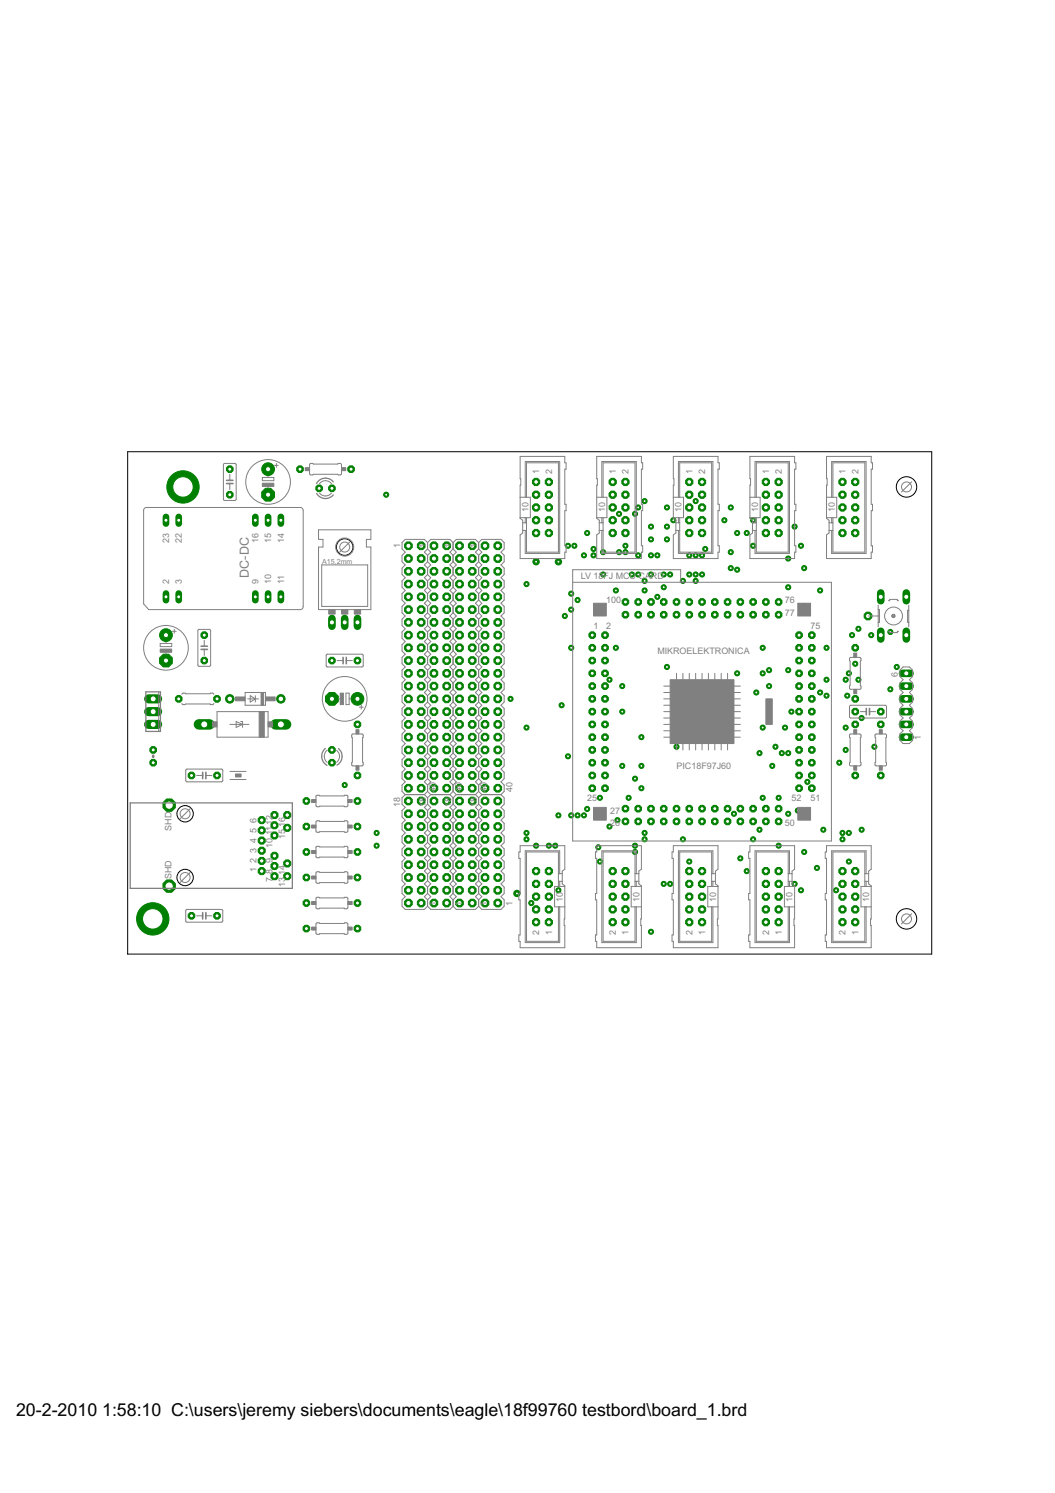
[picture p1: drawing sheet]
<svg xmlns="http://www.w3.org/2000/svg" width="210mm" height="297mm" viewBox="0 0 210 297" stroke-linecap="round" stroke-linejoin="round" font-family="sans-serif">
<defs><g id="words">
<g font-size="4">
<text x="3.2" y="281.6">20-2-2010</text>
<text x="20.3" y="281.6">1:58:10 C:\users\jeremy siebers\documents\eagle\18f99760 testbord\board_1.brd</text>
</g>
<text font-size="2.8" fill="#808080" x="49.5" y="114.9" transform="rotate(-90 49.5 114.9)">DC-DC</text>
<g font-size="2" fill="#808080">
<text x="107.3" y="94.3" transform="rotate(-90 107.3 94.3)">1</text>
<text x="109.8" y="94.3" transform="rotate(-90 109.8 94.3)">2</text>
<text x="122.5" y="94.3" transform="rotate(-90 122.5 94.3)">1</text>
<text x="125.1" y="94.3" transform="rotate(-90 125.1 94.3)">2</text>
<text x="137.8" y="94.3" transform="rotate(-90 137.8 94.3)">1</text>
<text x="140.3" y="94.3" transform="rotate(-90 140.3 94.3)">2</text>
<text x="153" y="94.3" transform="rotate(-90 153 94.3)">1</text>
<text x="155.5" y="94.3" transform="rotate(-90 155.5 94.3)">2</text>
<text x="168.2" y="94.3" transform="rotate(-90 168.2 94.3)">1</text>
<text x="170.8" y="94.3" transform="rotate(-90 170.8 94.3)">2</text>
<text x="105.1" y="101.9" transform="rotate(-90 105.1 101.9)">10</text>
<text x="120.4" y="101.9" transform="rotate(-90 120.4 101.9)">10</text>
<text x="135.6" y="101.9" transform="rotate(-90 135.6 101.9)">10</text>
<text x="150.9" y="101.9" transform="rotate(-90 150.9 101.9)">10</text>
<text x="166.1" y="101.9" transform="rotate(-90 166.1 101.9)">10</text>
<text x="33.7" y="107.9" transform="rotate(-90 33.7 107.9)">23</text>
<text x="36.2" y="107.9" transform="rotate(-90 36.2 107.9)">22</text>
<text x="51.4" y="107.9" transform="rotate(-90 51.4 107.9)">16</text>
<text x="54" y="107.9" transform="rotate(-90 54 107.9)">15</text>
<text x="56.5" y="107.9" transform="rotate(-90 56.5 107.9)">14</text>
<text x="79.6" y="109.1" transform="rotate(-90 79.6 109.1)">1</text>
<text x="84.7" y="109.1" transform="rotate(-90 84.7 109.1)">1</text>
<text x="89.8" y="109.1" transform="rotate(-90 89.8 109.1)">1</text>
<text x="94.9" y="109.1" transform="rotate(-90 94.9 109.1)">1</text>
<text x="33.7" y="116.2" transform="rotate(-90 33.7 116.2)">2</text>
<text x="36.2" y="116.2" transform="rotate(-90 36.2 116.2)">3</text>
<text x="51.4" y="116.2" transform="rotate(-90 51.4 116.2)">9</text>
<text x="54" y="116.2" transform="rotate(-90 54 116.2)">10</text>
<text x="56.5" y="116.2" transform="rotate(-90 56.5 116.2)">11</text>
<text x="115.6" y="115.2">LV 18FJ MCU CARD</text>
<text x="118.1" y="125.1">1</text>
<text x="120.6" y="125.1">2</text>
<text x="120.6" y="120">100</text>
<text x="156.2" y="120">76</text>
<text x="156.2" y="122.5">77</text>
<text x="161.3" y="125.1">75</text>
<text x="130.8" y="130.2">MIKROELEKTRONICA</text>
<text x="178.7" y="134.6" transform="rotate(-90 178.7 134.6)">6</text>
<text x="183.2" y="147.3" transform="rotate(-90 183.2 147.3)">1</text>
<text x="134.6" y="153">PIC18F97J60</text>
<text x="79.6" y="160.6" transform="rotate(-90 79.6 160.6)">18</text>
<text x="84.7" y="160.6" transform="rotate(-90 84.7 160.6)">18</text>
<text x="86.7" y="157.5" transform="rotate(-90 86.7 157.5)">40</text>
<text x="89.8" y="160.6" transform="rotate(-90 89.8 160.6)">18</text>
<text x="91.8" y="157.5" transform="rotate(-90 91.8 157.5)">40</text>
<text x="94.9" y="160.6" transform="rotate(-90 94.9 160.6)">18</text>
<text x="96.9" y="157.5" transform="rotate(-90 96.9 157.5)">40</text>
<text x="102" y="157.5" transform="rotate(-90 102 157.5)">40</text>
<text x="116.8" y="159.4">25</text>
<text x="121.4" y="161.9">27</text>
<text x="157.5" y="159.4">52</text>
<text x="161.3" y="159.4">51</text>
<text x="34.1" y="165.2" transform="rotate(-90 34.1 165.2)">SHD</text>
<text x="51" y="167.7" transform="rotate(-90 51 167.7)">4</text>
<text x="51" y="165.6" transform="rotate(-90 51 165.6)">5</text>
<text x="51" y="163.6" transform="rotate(-90 51 163.6)">6</text>
<text x="54.2" y="166.1" transform="rotate(-90 54.2 166.1)">1112</text>
<text x="56.7" y="166.9" transform="rotate(-90 56.7 166.9)">15</text>
<text x="56.7" y="164.4" transform="rotate(-90 56.7 164.4)">16</text>
<text x="121.4" y="164.4">26</text>
<text x="156.2" y="164.4">50</text>
<text x="51" y="173.5" transform="rotate(-90 51 173.5)">1</text>
<text x="51" y="171.7" transform="rotate(-90 51 171.7)">2</text>
<text x="51" y="169.7" transform="rotate(-90 51 169.7)">3</text>
<text x="54.2" y="173.8" transform="rotate(-90 54.2 173.8)">8</text>
<text x="54.2" y="171.7" transform="rotate(-90 54.2 171.7)">9</text>
<text x="54.2" y="168.6" transform="rotate(-90 54.2 168.6)">10</text>
<text x="34.1" y="174.9" transform="rotate(-90 34.1 174.9)">SHD</text>
<text x="54.2" y="175.4" transform="rotate(-90 54.2 175.4)">7</text>
<text x="56.7" y="176.5" transform="rotate(-90 56.7 176.5)">13</text>
<text x="56.7" y="174.1" transform="rotate(-90 56.7 174.1)">14</text>
<text x="112" y="179.4" transform="rotate(-90 112 179.4)">10</text>
<text x="127.2" y="179.4" transform="rotate(-90 127.2 179.4)">10</text>
<text x="142.5" y="179.4" transform="rotate(-90 142.5 179.4)">10</text>
<text x="157.7" y="179.4" transform="rotate(-90 157.7 179.4)">10</text>
<text x="172.9" y="179.4" transform="rotate(-90 172.9 179.4)">10</text>
<text x="86.7" y="180.2" transform="rotate(-90 86.7 180.2)">1</text>
<text x="91.8" y="180.2" transform="rotate(-90 91.8 180.2)">1</text>
<text x="96.9" y="180.2" transform="rotate(-90 96.9 180.2)">1</text>
<text x="102" y="180.2" transform="rotate(-90 102 180.2)">1</text>
<text x="107.3" y="186" transform="rotate(-90 107.3 186)">2</text>
<text x="109.8" y="186" transform="rotate(-90 109.8 186)">1</text>
<text x="122.5" y="186" transform="rotate(-90 122.5 186)">2</text>
<text x="125.1" y="186" transform="rotate(-90 125.1 186)">1</text>
<text x="137.8" y="186" transform="rotate(-90 137.8 186)">2</text>
<text x="140.3" y="186" transform="rotate(-90 140.3 186)">1</text>
<text x="153" y="186" transform="rotate(-90 153 186)">2</text>
<text x="155.5" y="186" transform="rotate(-90 155.5 186)">1</text>
<text x="168.2" y="186" transform="rotate(-90 168.2 186)">2</text>
<text x="170.8" y="186" transform="rotate(-90 170.8 186)">1</text>
</g>
<text font-size="1.6" fill="#808080" x="64.1" y="112.1">A15,2mm</text>
</g></defs>
<circle cx="35.6" cy="139" r=".71" fill="#008000" stroke="#008000" stroke-width=".2"/>
<circle cx="35.6" cy="139" r=".4" fill="#fff" stroke="#008000" stroke-width=".2"/>
<circle cx="43.2" cy="139" r=".71" fill="#008000" stroke="#008000" stroke-width=".2"/>
<circle cx="43.2" cy="139" r=".4" fill="#fff" stroke="#008000" stroke-width=".2"/>
<path d="M33 118.1v1.3z" fill="#008000" stroke="#008000" stroke-width="1.3"/>
<circle cx="33" cy="118.7" r=".4" fill="#fff" stroke="#008000" stroke-width=".2"/>
<path d="M35.6 118.1v1.3z" fill="#008000" stroke="#008000" stroke-width="1.3"/>
<circle cx="35.6" cy="118.7" r=".4" fill="#fff" stroke="#008000" stroke-width=".2"/>
<path d="M53.3 118.1v1.3z" fill="#008000" stroke="#008000" stroke-width="1.3"/>
<circle cx="53.3" cy="118.7" r=".4" fill="#fff" stroke="#008000" stroke-width=".2"/>
<path d="M55.9 118.1v1.3z" fill="#008000" stroke="#008000" stroke-width="1.3"/>
<circle cx="55.9" cy="118.7" r=".4" fill="#fff" stroke="#008000" stroke-width=".2"/>
<path d="M50.8 118.1v1.3z" fill="#008000" stroke="#008000" stroke-width="1.3"/>
<circle cx="50.8" cy="118.7" r=".4" fill="#fff" stroke="#008000" stroke-width=".2"/>
<path d="M50.8 102.8v1.4z" fill="#008000" stroke="#008000" stroke-width="1.3"/>
<circle cx="50.8" cy="103.5" r=".4" fill="#fff" stroke="#008000" stroke-width=".2"/>
<path d="M55.9 102.8v1.4z" fill="#008000" stroke="#008000" stroke-width="1.3"/>
<circle cx="55.9" cy="103.5" r=".4" fill="#fff" stroke="#008000" stroke-width=".2"/>
<path d="M53.3 102.8v1.4z" fill="#008000" stroke="#008000" stroke-width="1.3"/>
<circle cx="53.3" cy="103.5" r=".4" fill="#fff" stroke="#008000" stroke-width=".2"/>
<path d="M35.6 102.8v1.4z" fill="#008000" stroke="#008000" stroke-width="1.3"/>
<circle cx="35.6" cy="103.5" r=".4" fill="#fff" stroke="#008000" stroke-width=".2"/>
<path d="M33 102.8v1.4z" fill="#008000" stroke="#008000" stroke-width="1.3"/>
<circle cx="33" cy="103.5" r=".4" fill="#fff" stroke="#008000" stroke-width=".2"/>
<circle cx="53.3" cy="93.3" r="1.27" fill="#008000" stroke="#008000" stroke-width=".2"/>
<circle cx="53.3" cy="93.3" r=".51" fill="#fff" stroke="#008000" stroke-width=".2"/>
<circle cx="53.3" cy="98.4" r="1.38" fill="#008000" stroke="#008000" stroke-width=".2"/>
<circle cx="53.3" cy="98.4" r=".51" fill="#fff" stroke="#008000" stroke-width=".2"/>
<circle cx="71.1" cy="139" r="1.27" fill="#008000" stroke="#008000" stroke-width=".2"/>
<circle cx="71.1" cy="139" r=".51" fill="#fff" stroke="#008000" stroke-width=".2"/>
<circle cx="66" cy="139" r="1.38" fill="#008000" stroke="#008000" stroke-width=".2"/>
<circle cx="66" cy="139" r=".51" fill="#fff" stroke="#008000" stroke-width=".2"/>
<circle cx="120.4" cy="141.6" r=".71" fill="#008000" stroke="#008000" stroke-width=".2"/>
<circle cx="120.4" cy="141.6" r=".4" fill="#fff" stroke="#008000" stroke-width=".2"/>
<circle cx="139.7" cy="160.9" r=".71" fill="#008000" stroke="#008000" stroke-width=".2"/>
<circle cx="139.7" cy="160.9" r=".4" fill="#fff" stroke="#008000" stroke-width=".2"/>
<circle cx="139.7" cy="122.3" r=".71" fill="#008000" stroke="#008000" stroke-width=".2"/>
<circle cx="139.7" cy="122.3" r=".4" fill="#fff" stroke="#008000" stroke-width=".2"/>
<circle cx="159" cy="141.6" r=".71" fill="#008000" stroke="#008000" stroke-width=".2"/>
<circle cx="159" cy="141.6" r=".4" fill="#fff" stroke="#008000" stroke-width=".2"/>
<circle cx="142.2" cy="122.3" r=".71" fill="#008000" stroke="#008000" stroke-width=".2"/>
<circle cx="142.2" cy="122.3" r=".4" fill="#fff" stroke="#008000" stroke-width=".2"/>
<circle cx="144.8" cy="122.3" r=".71" fill="#008000" stroke="#008000" stroke-width=".2"/>
<circle cx="144.8" cy="122.3" r=".4" fill="#fff" stroke="#008000" stroke-width=".2"/>
<circle cx="147.3" cy="122.3" r=".71" fill="#008000" stroke="#008000" stroke-width=".2"/>
<circle cx="147.3" cy="122.3" r=".4" fill="#fff" stroke="#008000" stroke-width=".2"/>
<circle cx="149.8" cy="122.3" r=".71" fill="#008000" stroke="#008000" stroke-width=".2"/>
<circle cx="149.8" cy="122.3" r=".4" fill="#fff" stroke="#008000" stroke-width=".2"/>
<circle cx="152.4" cy="122.3" r=".71" fill="#008000" stroke="#008000" stroke-width=".2"/>
<circle cx="152.4" cy="122.3" r=".4" fill="#fff" stroke="#008000" stroke-width=".2"/>
<circle cx="154.9" cy="122.3" r=".71" fill="#008000" stroke="#008000" stroke-width=".2"/>
<circle cx="154.9" cy="122.3" r=".4" fill="#fff" stroke="#008000" stroke-width=".2"/>
<circle cx="137.1" cy="122.3" r=".71" fill="#008000" stroke="#008000" stroke-width=".2"/>
<circle cx="137.1" cy="122.3" r=".4" fill="#fff" stroke="#008000" stroke-width=".2"/>
<circle cx="134.6" cy="122.3" r=".71" fill="#008000" stroke="#008000" stroke-width=".2"/>
<circle cx="134.6" cy="122.3" r=".4" fill="#fff" stroke="#008000" stroke-width=".2"/>
<circle cx="132.1" cy="122.3" r=".71" fill="#008000" stroke="#008000" stroke-width=".2"/>
<circle cx="132.1" cy="122.3" r=".4" fill="#fff" stroke="#008000" stroke-width=".2"/>
<circle cx="129.5" cy="122.3" r=".71" fill="#008000" stroke="#008000" stroke-width=".2"/>
<circle cx="129.5" cy="122.3" r=".4" fill="#fff" stroke="#008000" stroke-width=".2"/>
<circle cx="127" cy="122.3" r=".71" fill="#008000" stroke="#008000" stroke-width=".2"/>
<circle cx="127" cy="122.3" r=".4" fill="#fff" stroke="#008000" stroke-width=".2"/>
<circle cx="124.4" cy="122.3" r=".71" fill="#008000" stroke="#008000" stroke-width=".2"/>
<circle cx="124.4" cy="122.3" r=".4" fill="#fff" stroke="#008000" stroke-width=".2"/>
<circle cx="139.7" cy="119.8" r=".71" fill="#008000" stroke="#008000" stroke-width=".2"/>
<circle cx="139.7" cy="119.8" r=".4" fill="#fff" stroke="#008000" stroke-width=".2"/>
<circle cx="137.1" cy="119.8" r=".71" fill="#008000" stroke="#008000" stroke-width=".2"/>
<circle cx="137.1" cy="119.8" r=".4" fill="#fff" stroke="#008000" stroke-width=".2"/>
<circle cx="134.6" cy="119.8" r=".71" fill="#008000" stroke="#008000" stroke-width=".2"/>
<circle cx="134.6" cy="119.8" r=".4" fill="#fff" stroke="#008000" stroke-width=".2"/>
<circle cx="132.1" cy="119.8" r=".71" fill="#008000" stroke="#008000" stroke-width=".2"/>
<circle cx="132.1" cy="119.8" r=".4" fill="#fff" stroke="#008000" stroke-width=".2"/>
<circle cx="129.5" cy="119.8" r=".71" fill="#008000" stroke="#008000" stroke-width=".2"/>
<circle cx="129.5" cy="119.8" r=".4" fill="#fff" stroke="#008000" stroke-width=".2"/>
<circle cx="127" cy="119.8" r=".71" fill="#008000" stroke="#008000" stroke-width=".2"/>
<circle cx="127" cy="119.8" r=".4" fill="#fff" stroke="#008000" stroke-width=".2"/>
<circle cx="124.4" cy="119.8" r=".71" fill="#008000" stroke="#008000" stroke-width=".2"/>
<circle cx="124.4" cy="119.8" r=".4" fill="#fff" stroke="#008000" stroke-width=".2"/>
<circle cx="142.2" cy="119.8" r=".71" fill="#008000" stroke="#008000" stroke-width=".2"/>
<circle cx="142.2" cy="119.8" r=".4" fill="#fff" stroke="#008000" stroke-width=".2"/>
<circle cx="144.8" cy="119.8" r=".71" fill="#008000" stroke="#008000" stroke-width=".2"/>
<circle cx="144.8" cy="119.8" r=".4" fill="#fff" stroke="#008000" stroke-width=".2"/>
<circle cx="147.3" cy="119.8" r=".71" fill="#008000" stroke="#008000" stroke-width=".2"/>
<circle cx="147.3" cy="119.8" r=".4" fill="#fff" stroke="#008000" stroke-width=".2"/>
<circle cx="149.8" cy="119.8" r=".71" fill="#008000" stroke="#008000" stroke-width=".2"/>
<circle cx="149.8" cy="119.8" r=".4" fill="#fff" stroke="#008000" stroke-width=".2"/>
<circle cx="152.4" cy="119.8" r=".71" fill="#008000" stroke="#008000" stroke-width=".2"/>
<circle cx="152.4" cy="119.8" r=".4" fill="#fff" stroke="#008000" stroke-width=".2"/>
<circle cx="154.9" cy="119.8" r=".71" fill="#008000" stroke="#008000" stroke-width=".2"/>
<circle cx="154.9" cy="119.8" r=".4" fill="#fff" stroke="#008000" stroke-width=".2"/>
<circle cx="120.4" cy="139" r=".71" fill="#008000" stroke="#008000" stroke-width=".2"/>
<circle cx="120.4" cy="139" r=".4" fill="#fff" stroke="#008000" stroke-width=".2"/>
<circle cx="120.4" cy="136.5" r=".71" fill="#008000" stroke="#008000" stroke-width=".2"/>
<circle cx="120.4" cy="136.5" r=".4" fill="#fff" stroke="#008000" stroke-width=".2"/>
<circle cx="120.4" cy="134" r=".71" fill="#008000" stroke="#008000" stroke-width=".2"/>
<circle cx="120.4" cy="134" r=".4" fill="#fff" stroke="#008000" stroke-width=".2"/>
<circle cx="120.4" cy="131.4" r=".71" fill="#008000" stroke="#008000" stroke-width=".2"/>
<circle cx="120.4" cy="131.4" r=".4" fill="#fff" stroke="#008000" stroke-width=".2"/>
<circle cx="120.4" cy="128.9" r=".71" fill="#008000" stroke="#008000" stroke-width=".2"/>
<circle cx="120.4" cy="128.9" r=".4" fill="#fff" stroke="#008000" stroke-width=".2"/>
<circle cx="120.4" cy="126.4" r=".71" fill="#008000" stroke="#008000" stroke-width=".2"/>
<circle cx="120.4" cy="126.4" r=".4" fill="#fff" stroke="#008000" stroke-width=".2"/>
<circle cx="120.4" cy="144.1" r=".71" fill="#008000" stroke="#008000" stroke-width=".2"/>
<circle cx="120.4" cy="144.1" r=".4" fill="#fff" stroke="#008000" stroke-width=".2"/>
<circle cx="120.4" cy="146.7" r=".71" fill="#008000" stroke="#008000" stroke-width=".2"/>
<circle cx="120.4" cy="146.7" r=".4" fill="#fff" stroke="#008000" stroke-width=".2"/>
<circle cx="120.4" cy="149.2" r=".71" fill="#008000" stroke="#008000" stroke-width=".2"/>
<circle cx="120.4" cy="149.2" r=".4" fill="#fff" stroke="#008000" stroke-width=".2"/>
<circle cx="120.4" cy="151.7" r=".71" fill="#008000" stroke="#008000" stroke-width=".2"/>
<circle cx="120.4" cy="151.7" r=".4" fill="#fff" stroke="#008000" stroke-width=".2"/>
<circle cx="120.4" cy="154.3" r=".71" fill="#008000" stroke="#008000" stroke-width=".2"/>
<circle cx="120.4" cy="154.3" r=".4" fill="#fff" stroke="#008000" stroke-width=".2"/>
<circle cx="120.4" cy="156.8" r=".71" fill="#008000" stroke="#008000" stroke-width=".2"/>
<circle cx="120.4" cy="156.8" r=".4" fill="#fff" stroke="#008000" stroke-width=".2"/>
<circle cx="117.8" cy="141.6" r=".71" fill="#008000" stroke="#008000" stroke-width=".2"/>
<circle cx="117.8" cy="141.6" r=".4" fill="#fff" stroke="#008000" stroke-width=".2"/>
<circle cx="117.8" cy="139" r=".71" fill="#008000" stroke="#008000" stroke-width=".2"/>
<circle cx="117.8" cy="139" r=".4" fill="#fff" stroke="#008000" stroke-width=".2"/>
<circle cx="117.8" cy="136.5" r=".71" fill="#008000" stroke="#008000" stroke-width=".2"/>
<circle cx="117.8" cy="136.5" r=".4" fill="#fff" stroke="#008000" stroke-width=".2"/>
<circle cx="117.8" cy="134" r=".71" fill="#008000" stroke="#008000" stroke-width=".2"/>
<circle cx="117.8" cy="134" r=".4" fill="#fff" stroke="#008000" stroke-width=".2"/>
<circle cx="117.8" cy="131.4" r=".71" fill="#008000" stroke="#008000" stroke-width=".2"/>
<circle cx="117.8" cy="131.4" r=".4" fill="#fff" stroke="#008000" stroke-width=".2"/>
<circle cx="117.8" cy="128.9" r=".71" fill="#008000" stroke="#008000" stroke-width=".2"/>
<circle cx="117.8" cy="128.9" r=".4" fill="#fff" stroke="#008000" stroke-width=".2"/>
<circle cx="117.8" cy="126.4" r=".71" fill="#008000" stroke="#008000" stroke-width=".2"/>
<circle cx="117.8" cy="126.4" r=".4" fill="#fff" stroke="#008000" stroke-width=".2"/>
<circle cx="117.8" cy="144.1" r=".71" fill="#008000" stroke="#008000" stroke-width=".2"/>
<circle cx="117.8" cy="144.1" r=".4" fill="#fff" stroke="#008000" stroke-width=".2"/>
<circle cx="117.8" cy="146.7" r=".71" fill="#008000" stroke="#008000" stroke-width=".2"/>
<circle cx="117.8" cy="146.7" r=".4" fill="#fff" stroke="#008000" stroke-width=".2"/>
<circle cx="117.8" cy="149.2" r=".71" fill="#008000" stroke="#008000" stroke-width=".2"/>
<circle cx="117.8" cy="149.2" r=".4" fill="#fff" stroke="#008000" stroke-width=".2"/>
<circle cx="117.8" cy="151.7" r=".71" fill="#008000" stroke="#008000" stroke-width=".2"/>
<circle cx="117.8" cy="151.7" r=".4" fill="#fff" stroke="#008000" stroke-width=".2"/>
<circle cx="117.8" cy="154.3" r=".71" fill="#008000" stroke="#008000" stroke-width=".2"/>
<circle cx="117.8" cy="154.3" r=".4" fill="#fff" stroke="#008000" stroke-width=".2"/>
<circle cx="117.8" cy="156.8" r=".71" fill="#008000" stroke="#008000" stroke-width=".2"/>
<circle cx="117.8" cy="156.8" r=".4" fill="#fff" stroke="#008000" stroke-width=".2"/>
<circle cx="159" cy="139" r=".71" fill="#008000" stroke="#008000" stroke-width=".2"/>
<circle cx="159" cy="139" r=".4" fill="#fff" stroke="#008000" stroke-width=".2"/>
<circle cx="159" cy="136.5" r=".71" fill="#008000" stroke="#008000" stroke-width=".2"/>
<circle cx="159" cy="136.5" r=".4" fill="#fff" stroke="#008000" stroke-width=".2"/>
<circle cx="159" cy="134" r=".71" fill="#008000" stroke="#008000" stroke-width=".2"/>
<circle cx="159" cy="134" r=".4" fill="#fff" stroke="#008000" stroke-width=".2"/>
<circle cx="159" cy="131.4" r=".71" fill="#008000" stroke="#008000" stroke-width=".2"/>
<circle cx="159" cy="131.4" r=".4" fill="#fff" stroke="#008000" stroke-width=".2"/>
<circle cx="159" cy="128.9" r=".71" fill="#008000" stroke="#008000" stroke-width=".2"/>
<circle cx="159" cy="128.9" r=".4" fill="#fff" stroke="#008000" stroke-width=".2"/>
<circle cx="159" cy="126.4" r=".71" fill="#008000" stroke="#008000" stroke-width=".2"/>
<circle cx="159" cy="126.4" r=".4" fill="#fff" stroke="#008000" stroke-width=".2"/>
<circle cx="159" cy="144.1" r=".71" fill="#008000" stroke="#008000" stroke-width=".2"/>
<circle cx="159" cy="144.1" r=".4" fill="#fff" stroke="#008000" stroke-width=".2"/>
<circle cx="159" cy="146.7" r=".71" fill="#008000" stroke="#008000" stroke-width=".2"/>
<circle cx="159" cy="146.7" r=".4" fill="#fff" stroke="#008000" stroke-width=".2"/>
<circle cx="159" cy="149.2" r=".71" fill="#008000" stroke="#008000" stroke-width=".2"/>
<circle cx="159" cy="149.2" r=".4" fill="#fff" stroke="#008000" stroke-width=".2"/>
<circle cx="159" cy="151.7" r=".71" fill="#008000" stroke="#008000" stroke-width=".2"/>
<circle cx="159" cy="151.7" r=".4" fill="#fff" stroke="#008000" stroke-width=".2"/>
<circle cx="159" cy="154.3" r=".71" fill="#008000" stroke="#008000" stroke-width=".2"/>
<circle cx="159" cy="154.3" r=".4" fill="#fff" stroke="#008000" stroke-width=".2"/>
<circle cx="159" cy="156.8" r=".71" fill="#008000" stroke="#008000" stroke-width=".2"/>
<circle cx="159" cy="156.8" r=".4" fill="#fff" stroke="#008000" stroke-width=".2"/>
<circle cx="161.5" cy="141.6" r=".71" fill="#008000" stroke="#008000" stroke-width=".2"/>
<circle cx="161.5" cy="141.6" r=".4" fill="#fff" stroke="#008000" stroke-width=".2"/>
<circle cx="161.5" cy="139" r=".71" fill="#008000" stroke="#008000" stroke-width=".2"/>
<circle cx="161.5" cy="139" r=".4" fill="#fff" stroke="#008000" stroke-width=".2"/>
<circle cx="161.5" cy="136.5" r=".71" fill="#008000" stroke="#008000" stroke-width=".2"/>
<circle cx="161.5" cy="136.5" r=".4" fill="#fff" stroke="#008000" stroke-width=".2"/>
<circle cx="161.5" cy="134" r=".71" fill="#008000" stroke="#008000" stroke-width=".2"/>
<circle cx="161.5" cy="134" r=".4" fill="#fff" stroke="#008000" stroke-width=".2"/>
<circle cx="161.5" cy="131.4" r=".71" fill="#008000" stroke="#008000" stroke-width=".2"/>
<circle cx="161.5" cy="131.4" r=".4" fill="#fff" stroke="#008000" stroke-width=".2"/>
<circle cx="161.5" cy="128.9" r=".71" fill="#008000" stroke="#008000" stroke-width=".2"/>
<circle cx="161.5" cy="128.9" r=".4" fill="#fff" stroke="#008000" stroke-width=".2"/>
<circle cx="161.5" cy="126.4" r=".71" fill="#008000" stroke="#008000" stroke-width=".2"/>
<circle cx="161.5" cy="126.4" r=".4" fill="#fff" stroke="#008000" stroke-width=".2"/>
<circle cx="161.5" cy="144.1" r=".71" fill="#008000" stroke="#008000" stroke-width=".2"/>
<circle cx="161.5" cy="144.1" r=".4" fill="#fff" stroke="#008000" stroke-width=".2"/>
<circle cx="161.5" cy="146.7" r=".71" fill="#008000" stroke="#008000" stroke-width=".2"/>
<circle cx="161.5" cy="146.7" r=".4" fill="#fff" stroke="#008000" stroke-width=".2"/>
<circle cx="161.5" cy="149.2" r=".71" fill="#008000" stroke="#008000" stroke-width=".2"/>
<circle cx="161.5" cy="149.2" r=".4" fill="#fff" stroke="#008000" stroke-width=".2"/>
<circle cx="161.5" cy="151.7" r=".71" fill="#008000" stroke="#008000" stroke-width=".2"/>
<circle cx="161.5" cy="151.7" r=".4" fill="#fff" stroke="#008000" stroke-width=".2"/>
<circle cx="161.5" cy="154.3" r=".71" fill="#008000" stroke="#008000" stroke-width=".2"/>
<circle cx="161.5" cy="154.3" r=".4" fill="#fff" stroke="#008000" stroke-width=".2"/>
<circle cx="161.5" cy="156.8" r=".71" fill="#008000" stroke="#008000" stroke-width=".2"/>
<circle cx="161.5" cy="156.8" r=".4" fill="#fff" stroke="#008000" stroke-width=".2"/>
<circle cx="137.1" cy="160.9" r=".71" fill="#008000" stroke="#008000" stroke-width=".2"/>
<circle cx="137.1" cy="160.9" r=".4" fill="#fff" stroke="#008000" stroke-width=".2"/>
<circle cx="134.6" cy="160.9" r=".71" fill="#008000" stroke="#008000" stroke-width=".2"/>
<circle cx="134.6" cy="160.9" r=".4" fill="#fff" stroke="#008000" stroke-width=".2"/>
<circle cx="132.1" cy="160.9" r=".71" fill="#008000" stroke="#008000" stroke-width=".2"/>
<circle cx="132.1" cy="160.9" r=".4" fill="#fff" stroke="#008000" stroke-width=".2"/>
<circle cx="129.5" cy="160.9" r=".71" fill="#008000" stroke="#008000" stroke-width=".2"/>
<circle cx="129.5" cy="160.9" r=".4" fill="#fff" stroke="#008000" stroke-width=".2"/>
<circle cx="127" cy="160.9" r=".71" fill="#008000" stroke="#008000" stroke-width=".2"/>
<circle cx="127" cy="160.9" r=".4" fill="#fff" stroke="#008000" stroke-width=".2"/>
<circle cx="124.4" cy="160.9" r=".71" fill="#008000" stroke="#008000" stroke-width=".2"/>
<circle cx="124.4" cy="160.9" r=".4" fill="#fff" stroke="#008000" stroke-width=".2"/>
<circle cx="142.2" cy="160.9" r=".71" fill="#008000" stroke="#008000" stroke-width=".2"/>
<circle cx="142.2" cy="160.9" r=".4" fill="#fff" stroke="#008000" stroke-width=".2"/>
<circle cx="144.8" cy="160.9" r=".71" fill="#008000" stroke="#008000" stroke-width=".2"/>
<circle cx="144.8" cy="160.9" r=".4" fill="#fff" stroke="#008000" stroke-width=".2"/>
<circle cx="147.3" cy="160.9" r=".71" fill="#008000" stroke="#008000" stroke-width=".2"/>
<circle cx="147.3" cy="160.9" r=".4" fill="#fff" stroke="#008000" stroke-width=".2"/>
<circle cx="149.8" cy="160.9" r=".71" fill="#008000" stroke="#008000" stroke-width=".2"/>
<circle cx="149.8" cy="160.9" r=".4" fill="#fff" stroke="#008000" stroke-width=".2"/>
<circle cx="152.4" cy="160.9" r=".71" fill="#008000" stroke="#008000" stroke-width=".2"/>
<circle cx="152.4" cy="160.9" r=".4" fill="#fff" stroke="#008000" stroke-width=".2"/>
<circle cx="154.9" cy="160.9" r=".71" fill="#008000" stroke="#008000" stroke-width=".2"/>
<circle cx="154.9" cy="160.9" r=".4" fill="#fff" stroke="#008000" stroke-width=".2"/>
<circle cx="139.7" cy="163.4" r=".71" fill="#008000" stroke="#008000" stroke-width=".2"/>
<circle cx="139.7" cy="163.4" r=".4" fill="#fff" stroke="#008000" stroke-width=".2"/>
<circle cx="137.1" cy="163.4" r=".71" fill="#008000" stroke="#008000" stroke-width=".2"/>
<circle cx="137.1" cy="163.4" r=".4" fill="#fff" stroke="#008000" stroke-width=".2"/>
<circle cx="134.6" cy="163.4" r=".71" fill="#008000" stroke="#008000" stroke-width=".2"/>
<circle cx="134.6" cy="163.4" r=".4" fill="#fff" stroke="#008000" stroke-width=".2"/>
<circle cx="132.1" cy="163.4" r=".71" fill="#008000" stroke="#008000" stroke-width=".2"/>
<circle cx="132.1" cy="163.4" r=".4" fill="#fff" stroke="#008000" stroke-width=".2"/>
<circle cx="129.5" cy="163.4" r=".71" fill="#008000" stroke="#008000" stroke-width=".2"/>
<circle cx="129.5" cy="163.4" r=".4" fill="#fff" stroke="#008000" stroke-width=".2"/>
<circle cx="127" cy="163.4" r=".71" fill="#008000" stroke="#008000" stroke-width=".2"/>
<circle cx="127" cy="163.4" r=".4" fill="#fff" stroke="#008000" stroke-width=".2"/>
<circle cx="124.4" cy="163.4" r=".71" fill="#008000" stroke="#008000" stroke-width=".2"/>
<circle cx="124.4" cy="163.4" r=".4" fill="#fff" stroke="#008000" stroke-width=".2"/>
<circle cx="142.2" cy="163.4" r=".71" fill="#008000" stroke="#008000" stroke-width=".2"/>
<circle cx="142.2" cy="163.4" r=".4" fill="#fff" stroke="#008000" stroke-width=".2"/>
<circle cx="144.8" cy="163.4" r=".71" fill="#008000" stroke="#008000" stroke-width=".2"/>
<circle cx="144.8" cy="163.4" r=".4" fill="#fff" stroke="#008000" stroke-width=".2"/>
<circle cx="147.3" cy="163.4" r=".71" fill="#008000" stroke="#008000" stroke-width=".2"/>
<circle cx="147.3" cy="163.4" r=".4" fill="#fff" stroke="#008000" stroke-width=".2"/>
<circle cx="149.8" cy="163.4" r=".71" fill="#008000" stroke="#008000" stroke-width=".2"/>
<circle cx="149.8" cy="163.4" r=".4" fill="#fff" stroke="#008000" stroke-width=".2"/>
<circle cx="152.4" cy="163.4" r=".71" fill="#008000" stroke="#008000" stroke-width=".2"/>
<circle cx="152.4" cy="163.4" r=".4" fill="#fff" stroke="#008000" stroke-width=".2"/>
<circle cx="154.9" cy="163.4" r=".71" fill="#008000" stroke="#008000" stroke-width=".2"/>
<circle cx="154.9" cy="163.4" r=".4" fill="#fff" stroke="#008000" stroke-width=".2"/>
<path d="M179.6 146.7h1.5z" fill="#008000" stroke="#008000" stroke-width="1.5"/>
<circle cx="180.3" cy="146.7" r=".51" fill="#fff" stroke="#008000" stroke-width=".2"/>
<path d="M179.6 144.1h1.5z" fill="#008000" stroke="#008000" stroke-width="1.5"/>
<circle cx="180.3" cy="144.1" r=".51" fill="#fff" stroke="#008000" stroke-width=".2"/>
<path d="M179.6 141.6h1.5z" fill="#008000" stroke="#008000" stroke-width="1.5"/>
<circle cx="180.3" cy="141.6" r=".51" fill="#fff" stroke="#008000" stroke-width=".2"/>
<path d="M179.6 139h1.5z" fill="#008000" stroke="#008000" stroke-width="1.5"/>
<circle cx="180.3" cy="139" r=".51" fill="#fff" stroke="#008000" stroke-width=".2"/>
<path d="M179.6 136.5h1.5z" fill="#008000" stroke="#008000" stroke-width="1.5"/>
<circle cx="180.3" cy="136.5" r=".51" fill="#fff" stroke="#008000" stroke-width=".2"/>
<path d="M179.6 134h1.5z" fill="#008000" stroke="#008000" stroke-width="1.5"/>
<circle cx="180.3" cy="134" r=".51" fill="#fff" stroke="#008000" stroke-width=".2"/>
<circle cx="170.2" cy="154.3" r=".71" fill="#008000" stroke="#008000" stroke-width=".2"/>
<circle cx="170.2" cy="154.3" r=".4" fill="#fff" stroke="#008000" stroke-width=".2"/>
<circle cx="170.2" cy="144.1" r=".71" fill="#008000" stroke="#008000" stroke-width=".2"/>
<circle cx="170.2" cy="144.1" r=".4" fill="#fff" stroke="#008000" stroke-width=".2"/>
<circle cx="175.2" cy="154.3" r=".71" fill="#008000" stroke="#008000" stroke-width=".2"/>
<circle cx="175.2" cy="154.3" r=".4" fill="#fff" stroke="#008000" stroke-width=".2"/>
<circle cx="175.2" cy="144.1" r=".71" fill="#008000" stroke="#008000" stroke-width=".2"/>
<circle cx="175.2" cy="144.1" r=".4" fill="#fff" stroke="#008000" stroke-width=".2"/>
<circle cx="175.2" cy="141.6" r=".71" fill="#008000" stroke="#008000" stroke-width=".2"/>
<circle cx="175.2" cy="141.6" r=".4" fill="#fff" stroke="#008000" stroke-width=".2"/>
<circle cx="170.2" cy="141.6" r=".71" fill="#008000" stroke="#008000" stroke-width=".2"/>
<circle cx="170.2" cy="141.6" r=".4" fill="#fff" stroke="#008000" stroke-width=".2"/>
<path d="M175.2 125.6v1.5z" fill="#008000" stroke="#008000" stroke-width="1.5"/>
<circle cx="175.2" cy="126.4" r=".51" fill="#fff" stroke="#008000" stroke-width=".2"/>
<path d="M180.3 125.6v1.5z" fill="#008000" stroke="#008000" stroke-width="1.5"/>
<circle cx="180.3" cy="126.4" r=".51" fill="#fff" stroke="#008000" stroke-width=".2"/>
<path d="M175.2 118v1.5z" fill="#008000" stroke="#008000" stroke-width="1.5"/>
<circle cx="175.2" cy="118.7" r=".51" fill="#fff" stroke="#008000" stroke-width=".2"/>
<path d="M180.3 118v1.5z" fill="#008000" stroke="#008000" stroke-width="1.5"/>
<circle cx="180.3" cy="118.7" r=".51" fill="#fff" stroke="#008000" stroke-width=".2"/>
<circle cx="172.7" cy="122.6" r=".83" fill="#008000" stroke="#008000" stroke-width=".2"/>
<circle cx="172.7" cy="122.6" r=".51" fill="#fff" stroke="#008000" stroke-width=".2"/>
<circle cx="33.7" cy="176.3" r="1.33" fill="#008000" stroke="#008000" stroke-width=".2"/>
<circle cx="33.7" cy="176.3" r=".83" fill="#fff" stroke="#008000" stroke-width=".2"/>
<circle cx="33.7" cy="160.2" r="1.33" fill="#008000" stroke="#008000" stroke-width=".2"/>
<circle cx="33.7" cy="160.2" r=".83" fill="#fff" stroke="#008000" stroke-width=".2"/>
<circle cx="52.1" cy="173.3" r=".76" fill="#008000" stroke="#008000" stroke-width=".2"/>
<circle cx="52.1" cy="173.3" r=".44" fill="#fff" stroke="#008000" stroke-width=".2"/>
<circle cx="52.1" cy="171.3" r=".76" fill="#008000" stroke="#008000" stroke-width=".2"/>
<circle cx="52.1" cy="171.3" r=".44" fill="#fff" stroke="#008000" stroke-width=".2"/>
<circle cx="52.1" cy="169.2" r=".76" fill="#008000" stroke="#008000" stroke-width=".2"/>
<circle cx="52.1" cy="169.2" r=".44" fill="#fff" stroke="#008000" stroke-width=".2"/>
<circle cx="52.1" cy="167.2" r=".76" fill="#008000" stroke="#008000" stroke-width=".2"/>
<circle cx="52.1" cy="167.2" r=".44" fill="#fff" stroke="#008000" stroke-width=".2"/>
<circle cx="52.1" cy="165.2" r=".76" fill="#008000" stroke="#008000" stroke-width=".2"/>
<circle cx="52.1" cy="165.2" r=".44" fill="#fff" stroke="#008000" stroke-width=".2"/>
<circle cx="52.1" cy="163.2" r=".76" fill="#008000" stroke="#008000" stroke-width=".2"/>
<circle cx="52.1" cy="163.2" r=".44" fill="#fff" stroke="#008000" stroke-width=".2"/>
<circle cx="54.6" cy="174.3" r=".76" fill="#008000" stroke="#008000" stroke-width=".2"/>
<circle cx="54.6" cy="174.3" r=".44" fill="#fff" stroke="#008000" stroke-width=".2"/>
<circle cx="54.6" cy="172.3" r=".76" fill="#008000" stroke="#008000" stroke-width=".2"/>
<circle cx="54.6" cy="172.3" r=".44" fill="#fff" stroke="#008000" stroke-width=".2"/>
<circle cx="54.6" cy="170.3" r=".76" fill="#008000" stroke="#008000" stroke-width=".2"/>
<circle cx="54.6" cy="170.3" r=".44" fill="#fff" stroke="#008000" stroke-width=".2"/>
<circle cx="54.6" cy="166.2" r=".76" fill="#008000" stroke="#008000" stroke-width=".2"/>
<circle cx="54.6" cy="166.2" r=".44" fill="#fff" stroke="#008000" stroke-width=".2"/>
<circle cx="54.6" cy="164.2" r=".76" fill="#008000" stroke="#008000" stroke-width=".2"/>
<circle cx="54.6" cy="164.2" r=".44" fill="#fff" stroke="#008000" stroke-width=".2"/>
<circle cx="54.6" cy="162.2" r=".76" fill="#008000" stroke="#008000" stroke-width=".2"/>
<circle cx="54.6" cy="162.2" r=".44" fill="#fff" stroke="#008000" stroke-width=".2"/>
<circle cx="57.1" cy="174.3" r=".76" fill="#008000" stroke="#008000" stroke-width=".2"/>
<circle cx="57.1" cy="174.3" r=".44" fill="#fff" stroke="#008000" stroke-width=".2"/>
<circle cx="57.1" cy="171.8" r=".76" fill="#008000" stroke="#008000" stroke-width=".2"/>
<circle cx="57.1" cy="171.8" r=".44" fill="#fff" stroke="#008000" stroke-width=".2"/>
<circle cx="57.1" cy="164.7" r=".76" fill="#008000" stroke="#008000" stroke-width=".2"/>
<circle cx="57.1" cy="164.7" r=".44" fill="#fff" stroke="#008000" stroke-width=".2"/>
<circle cx="57.1" cy="162.2" r=".76" fill="#008000" stroke="#008000" stroke-width=".2"/>
<circle cx="57.1" cy="162.2" r=".44" fill="#fff" stroke="#008000" stroke-width=".2"/>
<circle cx="61" cy="174.6" r=".71" fill="#008000" stroke="#008000" stroke-width=".2"/>
<circle cx="61" cy="174.6" r=".4" fill="#fff" stroke="#008000" stroke-width=".2"/>
<circle cx="71.1" cy="174.6" r=".71" fill="#008000" stroke="#008000" stroke-width=".2"/>
<circle cx="71.1" cy="174.6" r=".4" fill="#fff" stroke="#008000" stroke-width=".2"/>
<circle cx="71.1" cy="169.5" r=".71" fill="#008000" stroke="#008000" stroke-width=".2"/>
<circle cx="71.1" cy="169.5" r=".4" fill="#fff" stroke="#008000" stroke-width=".2"/>
<circle cx="61" cy="169.5" r=".71" fill="#008000" stroke="#008000" stroke-width=".2"/>
<circle cx="61" cy="169.5" r=".4" fill="#fff" stroke="#008000" stroke-width=".2"/>
<path d="M29.6 139h1.8z" fill="#008000" stroke="#008000" stroke-width="1.8"/>
<circle cx="30.5" cy="139" r=".59" fill="#fff" stroke="#008000" stroke-width=".2"/>
<path d="M29.6 141.6h1.8z" fill="#008000" stroke="#008000" stroke-width="1.8"/>
<circle cx="30.5" cy="141.6" r=".59" fill="#fff" stroke="#008000" stroke-width=".2"/>
<path d="M29.6 144.1h1.8z" fill="#008000" stroke="#008000" stroke-width="1.8"/>
<circle cx="30.5" cy="144.1" r=".59" fill="#fff" stroke="#008000" stroke-width=".2"/>
<circle cx="45.7" cy="139" r=".85" fill="#008000" stroke="#008000" stroke-width=".2"/>
<circle cx="45.7" cy="139" r=".55" fill="#fff" stroke="#008000" stroke-width=".2"/>
<circle cx="55.9" cy="139" r=".85" fill="#008000" stroke="#008000" stroke-width=".2"/>
<circle cx="55.9" cy="139" r=".55" fill="#fff" stroke="#008000" stroke-width=".2"/>
<circle cx="59.7" cy="93.3" r=".71" fill="#008000" stroke="#008000" stroke-width=".2"/>
<circle cx="59.7" cy="93.3" r=".4" fill="#fff" stroke="#008000" stroke-width=".2"/>
<circle cx="69.8" cy="93.3" r=".71" fill="#008000" stroke="#008000" stroke-width=".2"/>
<circle cx="69.8" cy="93.3" r=".4" fill="#fff" stroke="#008000" stroke-width=".2"/>
<circle cx="71.1" cy="154.3" r=".71" fill="#008000" stroke="#008000" stroke-width=".2"/>
<circle cx="71.1" cy="154.3" r=".4" fill="#fff" stroke="#008000" stroke-width=".2"/>
<circle cx="71.1" cy="144.1" r=".71" fill="#008000" stroke="#008000" stroke-width=".2"/>
<circle cx="71.1" cy="144.1" r=".4" fill="#fff" stroke="#008000" stroke-width=".2"/>
<circle cx="63.5" cy="97.2" r=".71" fill="#008000" stroke="#008000" stroke-width=".2"/>
<circle cx="63.5" cy="97.2" r=".4" fill="#fff" stroke="#008000" stroke-width=".2"/>
<circle cx="66" cy="97.2" r=".71" fill="#008000" stroke="#008000" stroke-width=".2"/>
<circle cx="66" cy="97.2" r=".4" fill="#fff" stroke="#008000" stroke-width=".2"/>
<circle cx="66" cy="151.7" r=".71" fill="#008000" stroke="#008000" stroke-width=".2"/>
<circle cx="66" cy="151.7" r=".4" fill="#fff" stroke="#008000" stroke-width=".2"/>
<circle cx="66" cy="149.2" r=".71" fill="#008000" stroke="#008000" stroke-width=".2"/>
<circle cx="66" cy="149.2" r=".4" fill="#fff" stroke="#008000" stroke-width=".2"/>
<circle cx="71.1" cy="159.4" r=".71" fill="#008000" stroke="#008000" stroke-width=".2"/>
<circle cx="71.1" cy="159.4" r=".4" fill="#fff" stroke="#008000" stroke-width=".2"/>
<circle cx="61" cy="159.4" r=".71" fill="#008000" stroke="#008000" stroke-width=".2"/>
<circle cx="61" cy="159.4" r=".4" fill="#fff" stroke="#008000" stroke-width=".2"/>
<circle cx="71.1" cy="164.4" r=".71" fill="#008000" stroke="#008000" stroke-width=".2"/>
<circle cx="71.1" cy="164.4" r=".4" fill="#fff" stroke="#008000" stroke-width=".2"/>
<circle cx="61" cy="164.4" r=".71" fill="#008000" stroke="#008000" stroke-width=".2"/>
<circle cx="61" cy="164.4" r=".4" fill="#fff" stroke="#008000" stroke-width=".2"/>
<circle cx="71.1" cy="179.7" r=".71" fill="#008000" stroke="#008000" stroke-width=".2"/>
<circle cx="71.1" cy="179.7" r=".4" fill="#fff" stroke="#008000" stroke-width=".2"/>
<circle cx="61" cy="179.7" r=".71" fill="#008000" stroke="#008000" stroke-width=".2"/>
<circle cx="61" cy="179.7" r=".4" fill="#fff" stroke="#008000" stroke-width=".2"/>
<circle cx="71.1" cy="184.7" r=".71" fill="#008000" stroke="#008000" stroke-width=".2"/>
<circle cx="71.1" cy="184.7" r=".4" fill="#fff" stroke="#008000" stroke-width=".2"/>
<circle cx="61" cy="184.7" r=".71" fill="#008000" stroke="#008000" stroke-width=".2"/>
<circle cx="61" cy="184.7" r=".4" fill="#fff" stroke="#008000" stroke-width=".2"/>
<circle cx="38.1" cy="154.3" r=".71" fill="#008000" stroke="#008000" stroke-width=".2"/>
<circle cx="38.1" cy="154.3" r=".4" fill="#fff" stroke="#008000" stroke-width=".2"/>
<circle cx="43.2" cy="154.3" r=".71" fill="#008000" stroke="#008000" stroke-width=".2"/>
<circle cx="43.2" cy="154.3" r=".4" fill="#fff" stroke="#008000" stroke-width=".2"/>
<circle cx="66" cy="131.4" r=".71" fill="#008000" stroke="#008000" stroke-width=".2"/>
<circle cx="66" cy="131.4" r=".4" fill="#fff" stroke="#008000" stroke-width=".2"/>
<circle cx="71.1" cy="131.4" r=".71" fill="#008000" stroke="#008000" stroke-width=".2"/>
<circle cx="71.1" cy="131.4" r=".4" fill="#fff" stroke="#008000" stroke-width=".2"/>
<circle cx="45.7" cy="98.4" r=".71" fill="#008000" stroke="#008000" stroke-width=".2"/>
<circle cx="45.7" cy="98.4" r=".4" fill="#fff" stroke="#008000" stroke-width=".2"/>
<circle cx="45.7" cy="93.3" r=".71" fill="#008000" stroke="#008000" stroke-width=".2"/>
<circle cx="45.7" cy="93.3" r=".4" fill="#fff" stroke="#008000" stroke-width=".2"/>
<circle cx="40.6" cy="131.4" r=".71" fill="#008000" stroke="#008000" stroke-width=".2"/>
<circle cx="40.6" cy="131.4" r=".4" fill="#fff" stroke="#008000" stroke-width=".2"/>
<circle cx="40.6" cy="126.4" r=".71" fill="#008000" stroke="#008000" stroke-width=".2"/>
<circle cx="40.6" cy="126.4" r=".4" fill="#fff" stroke="#008000" stroke-width=".2"/>
<circle cx="38.1" cy="182.2" r=".71" fill="#008000" stroke="#008000" stroke-width=".2"/>
<circle cx="38.1" cy="182.2" r=".4" fill="#fff" stroke="#008000" stroke-width=".2"/>
<circle cx="43.2" cy="182.2" r=".71" fill="#008000" stroke="#008000" stroke-width=".2"/>
<circle cx="43.2" cy="182.2" r=".4" fill="#fff" stroke="#008000" stroke-width=".2"/>
<path d="M66 123.1v1.5z" fill="#008000" stroke="#008000" stroke-width="1.5"/>
<circle cx="66" cy="123.8" r=".51" fill="#fff" stroke="#008000" stroke-width=".2"/>
<path d="M68.6 123.1v1.5z" fill="#008000" stroke="#008000" stroke-width="1.5"/>
<circle cx="68.6" cy="123.8" r=".51" fill="#fff" stroke="#008000" stroke-width=".2"/>
<path d="M71.1 123.1v1.5z" fill="#008000" stroke="#008000" stroke-width="1.5"/>
<circle cx="71.1" cy="123.8" r=".51" fill="#fff" stroke="#008000" stroke-width=".2"/>
<circle cx="139.7" cy="183.5" r=".78" fill="#008000" stroke="#008000" stroke-width=".2"/>
<circle cx="139.7" cy="183.5" r=".47" fill="#fff" stroke="#008000" stroke-width=".2"/>
<circle cx="137.1" cy="183.5" r=".78" fill="#008000" stroke="#008000" stroke-width=".2"/>
<circle cx="137.1" cy="183.5" r=".47" fill="#fff" stroke="#008000" stroke-width=".2"/>
<circle cx="139.7" cy="180.9" r=".78" fill="#008000" stroke="#008000" stroke-width=".2"/>
<circle cx="139.7" cy="180.9" r=".47" fill="#fff" stroke="#008000" stroke-width=".2"/>
<circle cx="137.1" cy="180.9" r=".78" fill="#008000" stroke="#008000" stroke-width=".2"/>
<circle cx="137.1" cy="180.9" r=".47" fill="#fff" stroke="#008000" stroke-width=".2"/>
<circle cx="139.7" cy="178.4" r=".78" fill="#008000" stroke="#008000" stroke-width=".2"/>
<circle cx="139.7" cy="178.4" r=".47" fill="#fff" stroke="#008000" stroke-width=".2"/>
<circle cx="137.1" cy="178.4" r=".78" fill="#008000" stroke="#008000" stroke-width=".2"/>
<circle cx="137.1" cy="178.4" r=".47" fill="#fff" stroke="#008000" stroke-width=".2"/>
<circle cx="139.7" cy="175.9" r=".78" fill="#008000" stroke="#008000" stroke-width=".2"/>
<circle cx="139.7" cy="175.9" r=".47" fill="#fff" stroke="#008000" stroke-width=".2"/>
<circle cx="137.1" cy="175.9" r=".78" fill="#008000" stroke="#008000" stroke-width=".2"/>
<circle cx="137.1" cy="175.9" r=".47" fill="#fff" stroke="#008000" stroke-width=".2"/>
<circle cx="139.7" cy="173.3" r=".78" fill="#008000" stroke="#008000" stroke-width=".2"/>
<circle cx="139.7" cy="173.3" r=".47" fill="#fff" stroke="#008000" stroke-width=".2"/>
<circle cx="137.1" cy="173.3" r=".78" fill="#008000" stroke="#008000" stroke-width=".2"/>
<circle cx="137.1" cy="173.3" r=".47" fill="#fff" stroke="#008000" stroke-width=".2"/>
<circle cx="167.6" cy="95.9" r=".78" fill="#008000" stroke="#008000" stroke-width=".2"/>
<circle cx="167.6" cy="95.9" r=".47" fill="#fff" stroke="#008000" stroke-width=".2"/>
<circle cx="170.2" cy="95.9" r=".78" fill="#008000" stroke="#008000" stroke-width=".2"/>
<circle cx="170.2" cy="95.9" r=".47" fill="#fff" stroke="#008000" stroke-width=".2"/>
<circle cx="167.6" cy="98.4" r=".78" fill="#008000" stroke="#008000" stroke-width=".2"/>
<circle cx="167.6" cy="98.4" r=".47" fill="#fff" stroke="#008000" stroke-width=".2"/>
<circle cx="170.2" cy="98.4" r=".78" fill="#008000" stroke="#008000" stroke-width=".2"/>
<circle cx="170.2" cy="98.4" r=".47" fill="#fff" stroke="#008000" stroke-width=".2"/>
<circle cx="167.6" cy="101" r=".78" fill="#008000" stroke="#008000" stroke-width=".2"/>
<circle cx="167.6" cy="101" r=".47" fill="#fff" stroke="#008000" stroke-width=".2"/>
<circle cx="170.2" cy="101" r=".78" fill="#008000" stroke="#008000" stroke-width=".2"/>
<circle cx="170.2" cy="101" r=".47" fill="#fff" stroke="#008000" stroke-width=".2"/>
<circle cx="167.6" cy="103.5" r=".78" fill="#008000" stroke="#008000" stroke-width=".2"/>
<circle cx="167.6" cy="103.5" r=".47" fill="#fff" stroke="#008000" stroke-width=".2"/>
<circle cx="170.2" cy="103.5" r=".78" fill="#008000" stroke="#008000" stroke-width=".2"/>
<circle cx="170.2" cy="103.5" r=".47" fill="#fff" stroke="#008000" stroke-width=".2"/>
<circle cx="167.6" cy="106" r=".78" fill="#008000" stroke="#008000" stroke-width=".2"/>
<circle cx="167.6" cy="106" r=".47" fill="#fff" stroke="#008000" stroke-width=".2"/>
<circle cx="170.2" cy="106" r=".78" fill="#008000" stroke="#008000" stroke-width=".2"/>
<circle cx="170.2" cy="106" r=".47" fill="#fff" stroke="#008000" stroke-width=".2"/>
<circle cx="170.2" cy="183.5" r=".78" fill="#008000" stroke="#008000" stroke-width=".2"/>
<circle cx="170.2" cy="183.5" r=".47" fill="#fff" stroke="#008000" stroke-width=".2"/>
<circle cx="167.6" cy="183.5" r=".78" fill="#008000" stroke="#008000" stroke-width=".2"/>
<circle cx="167.6" cy="183.5" r=".47" fill="#fff" stroke="#008000" stroke-width=".2"/>
<circle cx="170.2" cy="180.9" r=".78" fill="#008000" stroke="#008000" stroke-width=".2"/>
<circle cx="170.2" cy="180.9" r=".47" fill="#fff" stroke="#008000" stroke-width=".2"/>
<circle cx="167.6" cy="180.9" r=".78" fill="#008000" stroke="#008000" stroke-width=".2"/>
<circle cx="167.6" cy="180.9" r=".47" fill="#fff" stroke="#008000" stroke-width=".2"/>
<circle cx="170.2" cy="178.4" r=".78" fill="#008000" stroke="#008000" stroke-width=".2"/>
<circle cx="170.2" cy="178.4" r=".47" fill="#fff" stroke="#008000" stroke-width=".2"/>
<circle cx="167.6" cy="178.4" r=".78" fill="#008000" stroke="#008000" stroke-width=".2"/>
<circle cx="167.6" cy="178.4" r=".47" fill="#fff" stroke="#008000" stroke-width=".2"/>
<circle cx="170.2" cy="175.9" r=".78" fill="#008000" stroke="#008000" stroke-width=".2"/>
<circle cx="170.2" cy="175.9" r=".47" fill="#fff" stroke="#008000" stroke-width=".2"/>
<circle cx="167.6" cy="175.9" r=".78" fill="#008000" stroke="#008000" stroke-width=".2"/>
<circle cx="167.6" cy="175.9" r=".47" fill="#fff" stroke="#008000" stroke-width=".2"/>
<circle cx="170.2" cy="173.3" r=".78" fill="#008000" stroke="#008000" stroke-width=".2"/>
<circle cx="170.2" cy="173.3" r=".47" fill="#fff" stroke="#008000" stroke-width=".2"/>
<circle cx="167.6" cy="173.3" r=".78" fill="#008000" stroke="#008000" stroke-width=".2"/>
<circle cx="167.6" cy="173.3" r=".47" fill="#fff" stroke="#008000" stroke-width=".2"/>
<circle cx="137.1" cy="95.9" r=".78" fill="#008000" stroke="#008000" stroke-width=".2"/>
<circle cx="137.1" cy="95.9" r=".47" fill="#fff" stroke="#008000" stroke-width=".2"/>
<circle cx="139.7" cy="95.9" r=".78" fill="#008000" stroke="#008000" stroke-width=".2"/>
<circle cx="139.7" cy="95.9" r=".47" fill="#fff" stroke="#008000" stroke-width=".2"/>
<circle cx="137.1" cy="98.4" r=".78" fill="#008000" stroke="#008000" stroke-width=".2"/>
<circle cx="137.1" cy="98.4" r=".47" fill="#fff" stroke="#008000" stroke-width=".2"/>
<circle cx="139.7" cy="98.4" r=".78" fill="#008000" stroke="#008000" stroke-width=".2"/>
<circle cx="139.7" cy="98.4" r=".47" fill="#fff" stroke="#008000" stroke-width=".2"/>
<circle cx="137.1" cy="101" r=".78" fill="#008000" stroke="#008000" stroke-width=".2"/>
<circle cx="137.1" cy="101" r=".47" fill="#fff" stroke="#008000" stroke-width=".2"/>
<circle cx="139.7" cy="101" r=".78" fill="#008000" stroke="#008000" stroke-width=".2"/>
<circle cx="139.7" cy="101" r=".47" fill="#fff" stroke="#008000" stroke-width=".2"/>
<circle cx="137.1" cy="103.5" r=".78" fill="#008000" stroke="#008000" stroke-width=".2"/>
<circle cx="137.1" cy="103.5" r=".47" fill="#fff" stroke="#008000" stroke-width=".2"/>
<circle cx="139.7" cy="103.5" r=".78" fill="#008000" stroke="#008000" stroke-width=".2"/>
<circle cx="139.7" cy="103.5" r=".47" fill="#fff" stroke="#008000" stroke-width=".2"/>
<circle cx="137.1" cy="106" r=".78" fill="#008000" stroke="#008000" stroke-width=".2"/>
<circle cx="137.1" cy="106" r=".47" fill="#fff" stroke="#008000" stroke-width=".2"/>
<circle cx="139.7" cy="106" r=".78" fill="#008000" stroke="#008000" stroke-width=".2"/>
<circle cx="139.7" cy="106" r=".47" fill="#fff" stroke="#008000" stroke-width=".2"/>
<circle cx="121.9" cy="95.9" r=".78" fill="#008000" stroke="#008000" stroke-width=".2"/>
<circle cx="121.9" cy="95.9" r=".47" fill="#fff" stroke="#008000" stroke-width=".2"/>
<circle cx="124.4" cy="95.9" r=".78" fill="#008000" stroke="#008000" stroke-width=".2"/>
<circle cx="124.4" cy="95.9" r=".47" fill="#fff" stroke="#008000" stroke-width=".2"/>
<circle cx="121.9" cy="98.4" r=".78" fill="#008000" stroke="#008000" stroke-width=".2"/>
<circle cx="121.9" cy="98.4" r=".47" fill="#fff" stroke="#008000" stroke-width=".2"/>
<circle cx="124.4" cy="98.4" r=".78" fill="#008000" stroke="#008000" stroke-width=".2"/>
<circle cx="124.4" cy="98.4" r=".47" fill="#fff" stroke="#008000" stroke-width=".2"/>
<circle cx="121.9" cy="101" r=".78" fill="#008000" stroke="#008000" stroke-width=".2"/>
<circle cx="121.9" cy="101" r=".47" fill="#fff" stroke="#008000" stroke-width=".2"/>
<circle cx="124.4" cy="101" r=".78" fill="#008000" stroke="#008000" stroke-width=".2"/>
<circle cx="124.4" cy="101" r=".47" fill="#fff" stroke="#008000" stroke-width=".2"/>
<circle cx="121.9" cy="103.5" r=".78" fill="#008000" stroke="#008000" stroke-width=".2"/>
<circle cx="121.9" cy="103.5" r=".47" fill="#fff" stroke="#008000" stroke-width=".2"/>
<circle cx="124.4" cy="103.5" r=".78" fill="#008000" stroke="#008000" stroke-width=".2"/>
<circle cx="124.4" cy="103.5" r=".47" fill="#fff" stroke="#008000" stroke-width=".2"/>
<circle cx="121.9" cy="106" r=".78" fill="#008000" stroke="#008000" stroke-width=".2"/>
<circle cx="121.9" cy="106" r=".47" fill="#fff" stroke="#008000" stroke-width=".2"/>
<circle cx="124.4" cy="106" r=".78" fill="#008000" stroke="#008000" stroke-width=".2"/>
<circle cx="124.4" cy="106" r=".47" fill="#fff" stroke="#008000" stroke-width=".2"/>
<circle cx="109.2" cy="183.5" r=".78" fill="#008000" stroke="#008000" stroke-width=".2"/>
<circle cx="109.2" cy="183.5" r=".47" fill="#fff" stroke="#008000" stroke-width=".2"/>
<circle cx="106.7" cy="183.5" r=".78" fill="#008000" stroke="#008000" stroke-width=".2"/>
<circle cx="106.7" cy="183.5" r=".47" fill="#fff" stroke="#008000" stroke-width=".2"/>
<circle cx="109.2" cy="180.9" r=".78" fill="#008000" stroke="#008000" stroke-width=".2"/>
<circle cx="109.2" cy="180.9" r=".47" fill="#fff" stroke="#008000" stroke-width=".2"/>
<circle cx="106.7" cy="180.9" r=".78" fill="#008000" stroke="#008000" stroke-width=".2"/>
<circle cx="106.7" cy="180.9" r=".47" fill="#fff" stroke="#008000" stroke-width=".2"/>
<circle cx="109.2" cy="178.4" r=".78" fill="#008000" stroke="#008000" stroke-width=".2"/>
<circle cx="109.2" cy="178.4" r=".47" fill="#fff" stroke="#008000" stroke-width=".2"/>
<circle cx="106.7" cy="178.4" r=".78" fill="#008000" stroke="#008000" stroke-width=".2"/>
<circle cx="106.7" cy="178.4" r=".47" fill="#fff" stroke="#008000" stroke-width=".2"/>
<circle cx="109.2" cy="175.9" r=".78" fill="#008000" stroke="#008000" stroke-width=".2"/>
<circle cx="109.2" cy="175.9" r=".47" fill="#fff" stroke="#008000" stroke-width=".2"/>
<circle cx="106.7" cy="175.9" r=".78" fill="#008000" stroke="#008000" stroke-width=".2"/>
<circle cx="106.7" cy="175.9" r=".47" fill="#fff" stroke="#008000" stroke-width=".2"/>
<circle cx="109.2" cy="173.3" r=".78" fill="#008000" stroke="#008000" stroke-width=".2"/>
<circle cx="109.2" cy="173.3" r=".47" fill="#fff" stroke="#008000" stroke-width=".2"/>
<circle cx="106.7" cy="173.3" r=".78" fill="#008000" stroke="#008000" stroke-width=".2"/>
<circle cx="106.7" cy="173.3" r=".47" fill="#fff" stroke="#008000" stroke-width=".2"/>
<circle cx="124.4" cy="183.5" r=".78" fill="#008000" stroke="#008000" stroke-width=".2"/>
<circle cx="124.4" cy="183.5" r=".47" fill="#fff" stroke="#008000" stroke-width=".2"/>
<circle cx="121.9" cy="183.5" r=".78" fill="#008000" stroke="#008000" stroke-width=".2"/>
<circle cx="121.9" cy="183.5" r=".47" fill="#fff" stroke="#008000" stroke-width=".2"/>
<circle cx="124.4" cy="180.9" r=".78" fill="#008000" stroke="#008000" stroke-width=".2"/>
<circle cx="124.4" cy="180.9" r=".47" fill="#fff" stroke="#008000" stroke-width=".2"/>
<circle cx="121.9" cy="180.9" r=".78" fill="#008000" stroke="#008000" stroke-width=".2"/>
<circle cx="121.9" cy="180.9" r=".47" fill="#fff" stroke="#008000" stroke-width=".2"/>
<circle cx="124.4" cy="178.4" r=".78" fill="#008000" stroke="#008000" stroke-width=".2"/>
<circle cx="124.4" cy="178.4" r=".47" fill="#fff" stroke="#008000" stroke-width=".2"/>
<circle cx="121.9" cy="178.4" r=".78" fill="#008000" stroke="#008000" stroke-width=".2"/>
<circle cx="121.9" cy="178.4" r=".47" fill="#fff" stroke="#008000" stroke-width=".2"/>
<circle cx="124.4" cy="175.9" r=".78" fill="#008000" stroke="#008000" stroke-width=".2"/>
<circle cx="124.4" cy="175.9" r=".47" fill="#fff" stroke="#008000" stroke-width=".2"/>
<circle cx="121.9" cy="175.9" r=".78" fill="#008000" stroke="#008000" stroke-width=".2"/>
<circle cx="121.9" cy="175.9" r=".47" fill="#fff" stroke="#008000" stroke-width=".2"/>
<circle cx="124.4" cy="173.3" r=".78" fill="#008000" stroke="#008000" stroke-width=".2"/>
<circle cx="124.4" cy="173.3" r=".47" fill="#fff" stroke="#008000" stroke-width=".2"/>
<circle cx="121.9" cy="173.3" r=".78" fill="#008000" stroke="#008000" stroke-width=".2"/>
<circle cx="121.9" cy="173.3" r=".47" fill="#fff" stroke="#008000" stroke-width=".2"/>
<circle cx="152.4" cy="95.9" r=".78" fill="#008000" stroke="#008000" stroke-width=".2"/>
<circle cx="152.4" cy="95.9" r=".47" fill="#fff" stroke="#008000" stroke-width=".2"/>
<circle cx="154.9" cy="95.9" r=".78" fill="#008000" stroke="#008000" stroke-width=".2"/>
<circle cx="154.9" cy="95.9" r=".47" fill="#fff" stroke="#008000" stroke-width=".2"/>
<circle cx="152.4" cy="98.4" r=".78" fill="#008000" stroke="#008000" stroke-width=".2"/>
<circle cx="152.4" cy="98.4" r=".47" fill="#fff" stroke="#008000" stroke-width=".2"/>
<circle cx="154.9" cy="98.4" r=".78" fill="#008000" stroke="#008000" stroke-width=".2"/>
<circle cx="154.9" cy="98.4" r=".47" fill="#fff" stroke="#008000" stroke-width=".2"/>
<circle cx="152.4" cy="101" r=".78" fill="#008000" stroke="#008000" stroke-width=".2"/>
<circle cx="152.4" cy="101" r=".47" fill="#fff" stroke="#008000" stroke-width=".2"/>
<circle cx="154.9" cy="101" r=".78" fill="#008000" stroke="#008000" stroke-width=".2"/>
<circle cx="154.9" cy="101" r=".47" fill="#fff" stroke="#008000" stroke-width=".2"/>
<circle cx="152.4" cy="103.5" r=".78" fill="#008000" stroke="#008000" stroke-width=".2"/>
<circle cx="152.4" cy="103.5" r=".47" fill="#fff" stroke="#008000" stroke-width=".2"/>
<circle cx="154.9" cy="103.5" r=".78" fill="#008000" stroke="#008000" stroke-width=".2"/>
<circle cx="154.9" cy="103.5" r=".47" fill="#fff" stroke="#008000" stroke-width=".2"/>
<circle cx="152.4" cy="106" r=".78" fill="#008000" stroke="#008000" stroke-width=".2"/>
<circle cx="152.4" cy="106" r=".47" fill="#fff" stroke="#008000" stroke-width=".2"/>
<circle cx="154.9" cy="106" r=".78" fill="#008000" stroke="#008000" stroke-width=".2"/>
<circle cx="154.9" cy="106" r=".47" fill="#fff" stroke="#008000" stroke-width=".2"/>
<circle cx="154.9" cy="183.5" r=".78" fill="#008000" stroke="#008000" stroke-width=".2"/>
<circle cx="154.9" cy="183.5" r=".47" fill="#fff" stroke="#008000" stroke-width=".2"/>
<circle cx="152.4" cy="183.5" r=".78" fill="#008000" stroke="#008000" stroke-width=".2"/>
<circle cx="152.4" cy="183.5" r=".47" fill="#fff" stroke="#008000" stroke-width=".2"/>
<circle cx="154.9" cy="180.9" r=".78" fill="#008000" stroke="#008000" stroke-width=".2"/>
<circle cx="154.9" cy="180.9" r=".47" fill="#fff" stroke="#008000" stroke-width=".2"/>
<circle cx="152.4" cy="180.9" r=".78" fill="#008000" stroke="#008000" stroke-width=".2"/>
<circle cx="152.4" cy="180.9" r=".47" fill="#fff" stroke="#008000" stroke-width=".2"/>
<circle cx="154.9" cy="178.4" r=".78" fill="#008000" stroke="#008000" stroke-width=".2"/>
<circle cx="154.9" cy="178.4" r=".47" fill="#fff" stroke="#008000" stroke-width=".2"/>
<circle cx="152.4" cy="178.4" r=".78" fill="#008000" stroke="#008000" stroke-width=".2"/>
<circle cx="152.4" cy="178.4" r=".47" fill="#fff" stroke="#008000" stroke-width=".2"/>
<circle cx="154.9" cy="175.9" r=".78" fill="#008000" stroke="#008000" stroke-width=".2"/>
<circle cx="154.9" cy="175.9" r=".47" fill="#fff" stroke="#008000" stroke-width=".2"/>
<circle cx="152.4" cy="175.9" r=".78" fill="#008000" stroke="#008000" stroke-width=".2"/>
<circle cx="152.4" cy="175.9" r=".47" fill="#fff" stroke="#008000" stroke-width=".2"/>
<circle cx="154.9" cy="173.3" r=".78" fill="#008000" stroke="#008000" stroke-width=".2"/>
<circle cx="154.9" cy="173.3" r=".47" fill="#fff" stroke="#008000" stroke-width=".2"/>
<circle cx="152.4" cy="173.3" r=".78" fill="#008000" stroke="#008000" stroke-width=".2"/>
<circle cx="152.4" cy="173.3" r=".47" fill="#fff" stroke="#008000" stroke-width=".2"/>
<circle cx="106.7" cy="95.9" r=".78" fill="#008000" stroke="#008000" stroke-width=".2"/>
<circle cx="106.7" cy="95.9" r=".47" fill="#fff" stroke="#008000" stroke-width=".2"/>
<circle cx="109.2" cy="95.9" r=".78" fill="#008000" stroke="#008000" stroke-width=".2"/>
<circle cx="109.2" cy="95.9" r=".47" fill="#fff" stroke="#008000" stroke-width=".2"/>
<circle cx="106.7" cy="98.4" r=".78" fill="#008000" stroke="#008000" stroke-width=".2"/>
<circle cx="106.7" cy="98.4" r=".47" fill="#fff" stroke="#008000" stroke-width=".2"/>
<circle cx="109.2" cy="98.4" r=".78" fill="#008000" stroke="#008000" stroke-width=".2"/>
<circle cx="109.2" cy="98.4" r=".47" fill="#fff" stroke="#008000" stroke-width=".2"/>
<circle cx="106.7" cy="101" r=".78" fill="#008000" stroke="#008000" stroke-width=".2"/>
<circle cx="106.7" cy="101" r=".47" fill="#fff" stroke="#008000" stroke-width=".2"/>
<circle cx="109.2" cy="101" r=".78" fill="#008000" stroke="#008000" stroke-width=".2"/>
<circle cx="109.2" cy="101" r=".47" fill="#fff" stroke="#008000" stroke-width=".2"/>
<circle cx="106.7" cy="103.5" r=".78" fill="#008000" stroke="#008000" stroke-width=".2"/>
<circle cx="106.7" cy="103.5" r=".47" fill="#fff" stroke="#008000" stroke-width=".2"/>
<circle cx="109.2" cy="103.5" r=".78" fill="#008000" stroke="#008000" stroke-width=".2"/>
<circle cx="109.2" cy="103.5" r=".47" fill="#fff" stroke="#008000" stroke-width=".2"/>
<circle cx="106.7" cy="106" r=".78" fill="#008000" stroke="#008000" stroke-width=".2"/>
<circle cx="106.7" cy="106" r=".47" fill="#fff" stroke="#008000" stroke-width=".2"/>
<circle cx="109.2" cy="106" r=".78" fill="#008000" stroke="#008000" stroke-width=".2"/>
<circle cx="109.2" cy="106" r=".47" fill="#fff" stroke="#008000" stroke-width=".2"/>
<circle cx="33" cy="126.4" r="1.27" fill="#008000" stroke="#008000" stroke-width=".2"/>
<circle cx="33" cy="126.4" r=".51" fill="#fff" stroke="#008000" stroke-width=".2"/>
<circle cx="33" cy="131.4" r="1.38" fill="#008000" stroke="#008000" stroke-width=".2"/>
<circle cx="33" cy="131.4" r=".51" fill="#fff" stroke="#008000" stroke-width=".2"/>
<path d="M54.8 144.1h2.1z" fill="#008000" stroke="#008000" stroke-width="2.1"/>
<circle cx="55.9" cy="144.1" r=".7" fill="#fff" stroke="#008000" stroke-width=".2"/>
<path d="M39.6 144.1h2.1z" fill="#008000" stroke="#008000" stroke-width="2.1"/>
<circle cx="40.6" cy="144.1" r=".7" fill="#fff" stroke="#008000" stroke-width=".2"/>
<circle cx="30.5" cy="151.7" r=".71" fill="#008000" stroke="#008000" stroke-width=".2"/>
<circle cx="30.5" cy="151.7" r=".4" fill="#fff" stroke="#008000" stroke-width=".2"/>
<circle cx="30.5" cy="149.2" r=".71" fill="#008000" stroke="#008000" stroke-width=".2"/>
<circle cx="30.5" cy="149.2" r=".4" fill="#fff" stroke="#008000" stroke-width=".2"/>
<circle cx="170.2" cy="139" r=".71" fill="#008000" stroke="#008000" stroke-width=".2"/>
<circle cx="170.2" cy="139" r=".4" fill="#fff" stroke="#008000" stroke-width=".2"/>
<circle cx="170.2" cy="128.9" r=".71" fill="#008000" stroke="#008000" stroke-width=".2"/>
<circle cx="170.2" cy="128.9" r=".4" fill="#fff" stroke="#008000" stroke-width=".2"/>
<circle cx="81.3" cy="108.6" r=".83" fill="#008000" stroke="#008000" stroke-width=".2"/>
<circle cx="81.3" cy="108.6" r=".51" fill="#fff" stroke="#008000" stroke-width=".2"/>
<circle cx="81.3" cy="111.1" r=".83" fill="#008000" stroke="#008000" stroke-width=".2"/>
<circle cx="81.3" cy="111.1" r=".51" fill="#fff" stroke="#008000" stroke-width=".2"/>
<circle cx="81.3" cy="113.7" r=".83" fill="#008000" stroke="#008000" stroke-width=".2"/>
<circle cx="81.3" cy="113.7" r=".51" fill="#fff" stroke="#008000" stroke-width=".2"/>
<circle cx="81.3" cy="116.2" r=".83" fill="#008000" stroke="#008000" stroke-width=".2"/>
<circle cx="81.3" cy="116.2" r=".51" fill="#fff" stroke="#008000" stroke-width=".2"/>
<circle cx="81.3" cy="118.7" r=".83" fill="#008000" stroke="#008000" stroke-width=".2"/>
<circle cx="81.3" cy="118.7" r=".51" fill="#fff" stroke="#008000" stroke-width=".2"/>
<circle cx="81.3" cy="121.3" r=".83" fill="#008000" stroke="#008000" stroke-width=".2"/>
<circle cx="81.3" cy="121.3" r=".51" fill="#fff" stroke="#008000" stroke-width=".2"/>
<circle cx="83.8" cy="108.6" r=".83" fill="#008000" stroke="#008000" stroke-width=".2"/>
<circle cx="83.8" cy="108.6" r=".51" fill="#fff" stroke="#008000" stroke-width=".2"/>
<circle cx="83.8" cy="111.1" r=".83" fill="#008000" stroke="#008000" stroke-width=".2"/>
<circle cx="83.8" cy="111.1" r=".51" fill="#fff" stroke="#008000" stroke-width=".2"/>
<circle cx="83.8" cy="113.7" r=".83" fill="#008000" stroke="#008000" stroke-width=".2"/>
<circle cx="83.8" cy="113.7" r=".51" fill="#fff" stroke="#008000" stroke-width=".2"/>
<circle cx="83.8" cy="116.2" r=".83" fill="#008000" stroke="#008000" stroke-width=".2"/>
<circle cx="83.8" cy="116.2" r=".51" fill="#fff" stroke="#008000" stroke-width=".2"/>
<circle cx="83.8" cy="118.7" r=".83" fill="#008000" stroke="#008000" stroke-width=".2"/>
<circle cx="83.8" cy="118.7" r=".51" fill="#fff" stroke="#008000" stroke-width=".2"/>
<circle cx="83.8" cy="121.3" r=".83" fill="#008000" stroke="#008000" stroke-width=".2"/>
<circle cx="83.8" cy="121.3" r=".51" fill="#fff" stroke="#008000" stroke-width=".2"/>
<circle cx="81.3" cy="123.8" r=".83" fill="#008000" stroke="#008000" stroke-width=".2"/>
<circle cx="81.3" cy="123.8" r=".51" fill="#fff" stroke="#008000" stroke-width=".2"/>
<circle cx="83.8" cy="123.8" r=".83" fill="#008000" stroke="#008000" stroke-width=".2"/>
<circle cx="83.8" cy="123.8" r=".51" fill="#fff" stroke="#008000" stroke-width=".2"/>
<circle cx="81.3" cy="126.4" r=".83" fill="#008000" stroke="#008000" stroke-width=".2"/>
<circle cx="81.3" cy="126.4" r=".51" fill="#fff" stroke="#008000" stroke-width=".2"/>
<circle cx="81.3" cy="128.9" r=".83" fill="#008000" stroke="#008000" stroke-width=".2"/>
<circle cx="81.3" cy="128.9" r=".51" fill="#fff" stroke="#008000" stroke-width=".2"/>
<circle cx="81.3" cy="131.4" r=".83" fill="#008000" stroke="#008000" stroke-width=".2"/>
<circle cx="81.3" cy="131.4" r=".51" fill="#fff" stroke="#008000" stroke-width=".2"/>
<circle cx="81.3" cy="134" r=".83" fill="#008000" stroke="#008000" stroke-width=".2"/>
<circle cx="81.3" cy="134" r=".51" fill="#fff" stroke="#008000" stroke-width=".2"/>
<circle cx="81.3" cy="136.5" r=".83" fill="#008000" stroke="#008000" stroke-width=".2"/>
<circle cx="81.3" cy="136.5" r=".51" fill="#fff" stroke="#008000" stroke-width=".2"/>
<circle cx="81.3" cy="139" r=".83" fill="#008000" stroke="#008000" stroke-width=".2"/>
<circle cx="81.3" cy="139" r=".51" fill="#fff" stroke="#008000" stroke-width=".2"/>
<circle cx="83.8" cy="126.4" r=".83" fill="#008000" stroke="#008000" stroke-width=".2"/>
<circle cx="83.8" cy="126.4" r=".51" fill="#fff" stroke="#008000" stroke-width=".2"/>
<circle cx="83.8" cy="128.9" r=".83" fill="#008000" stroke="#008000" stroke-width=".2"/>
<circle cx="83.8" cy="128.9" r=".51" fill="#fff" stroke="#008000" stroke-width=".2"/>
<circle cx="83.8" cy="131.4" r=".83" fill="#008000" stroke="#008000" stroke-width=".2"/>
<circle cx="83.8" cy="131.4" r=".51" fill="#fff" stroke="#008000" stroke-width=".2"/>
<circle cx="83.8" cy="134" r=".83" fill="#008000" stroke="#008000" stroke-width=".2"/>
<circle cx="83.8" cy="134" r=".51" fill="#fff" stroke="#008000" stroke-width=".2"/>
<circle cx="83.8" cy="136.5" r=".83" fill="#008000" stroke="#008000" stroke-width=".2"/>
<circle cx="83.8" cy="136.5" r=".51" fill="#fff" stroke="#008000" stroke-width=".2"/>
<circle cx="83.8" cy="139" r=".83" fill="#008000" stroke="#008000" stroke-width=".2"/>
<circle cx="83.8" cy="139" r=".51" fill="#fff" stroke="#008000" stroke-width=".2"/>
<circle cx="81.3" cy="141.6" r=".83" fill="#008000" stroke="#008000" stroke-width=".2"/>
<circle cx="81.3" cy="141.6" r=".51" fill="#fff" stroke="#008000" stroke-width=".2"/>
<circle cx="83.8" cy="141.6" r=".83" fill="#008000" stroke="#008000" stroke-width=".2"/>
<circle cx="83.8" cy="141.6" r=".51" fill="#fff" stroke="#008000" stroke-width=".2"/>
<circle cx="81.3" cy="144.1" r=".83" fill="#008000" stroke="#008000" stroke-width=".2"/>
<circle cx="81.3" cy="144.1" r=".51" fill="#fff" stroke="#008000" stroke-width=".2"/>
<circle cx="81.3" cy="146.7" r=".83" fill="#008000" stroke="#008000" stroke-width=".2"/>
<circle cx="81.3" cy="146.7" r=".51" fill="#fff" stroke="#008000" stroke-width=".2"/>
<circle cx="81.3" cy="149.2" r=".83" fill="#008000" stroke="#008000" stroke-width=".2"/>
<circle cx="81.3" cy="149.2" r=".51" fill="#fff" stroke="#008000" stroke-width=".2"/>
<circle cx="81.3" cy="151.7" r=".83" fill="#008000" stroke="#008000" stroke-width=".2"/>
<circle cx="81.3" cy="151.7" r=".51" fill="#fff" stroke="#008000" stroke-width=".2"/>
<circle cx="81.3" cy="154.3" r=".83" fill="#008000" stroke="#008000" stroke-width=".2"/>
<circle cx="81.3" cy="154.3" r=".51" fill="#fff" stroke="#008000" stroke-width=".2"/>
<circle cx="81.3" cy="156.8" r=".83" fill="#008000" stroke="#008000" stroke-width=".2"/>
<circle cx="81.3" cy="156.8" r=".51" fill="#fff" stroke="#008000" stroke-width=".2"/>
<circle cx="83.8" cy="144.1" r=".83" fill="#008000" stroke="#008000" stroke-width=".2"/>
<circle cx="83.8" cy="144.1" r=".51" fill="#fff" stroke="#008000" stroke-width=".2"/>
<circle cx="83.8" cy="146.7" r=".83" fill="#008000" stroke="#008000" stroke-width=".2"/>
<circle cx="83.8" cy="146.7" r=".51" fill="#fff" stroke="#008000" stroke-width=".2"/>
<circle cx="83.8" cy="149.2" r=".83" fill="#008000" stroke="#008000" stroke-width=".2"/>
<circle cx="83.8" cy="149.2" r=".51" fill="#fff" stroke="#008000" stroke-width=".2"/>
<circle cx="83.8" cy="151.7" r=".83" fill="#008000" stroke="#008000" stroke-width=".2"/>
<circle cx="83.8" cy="151.7" r=".51" fill="#fff" stroke="#008000" stroke-width=".2"/>
<circle cx="83.8" cy="154.3" r=".83" fill="#008000" stroke="#008000" stroke-width=".2"/>
<circle cx="83.8" cy="154.3" r=".51" fill="#fff" stroke="#008000" stroke-width=".2"/>
<circle cx="83.8" cy="156.8" r=".83" fill="#008000" stroke="#008000" stroke-width=".2"/>
<circle cx="83.8" cy="156.8" r=".51" fill="#fff" stroke="#008000" stroke-width=".2"/>
<circle cx="86.3" cy="108.6" r=".83" fill="#008000" stroke="#008000" stroke-width=".2"/>
<circle cx="86.3" cy="108.6" r=".51" fill="#fff" stroke="#008000" stroke-width=".2"/>
<circle cx="86.3" cy="111.1" r=".83" fill="#008000" stroke="#008000" stroke-width=".2"/>
<circle cx="86.3" cy="111.1" r=".51" fill="#fff" stroke="#008000" stroke-width=".2"/>
<circle cx="86.3" cy="113.7" r=".83" fill="#008000" stroke="#008000" stroke-width=".2"/>
<circle cx="86.3" cy="113.7" r=".51" fill="#fff" stroke="#008000" stroke-width=".2"/>
<circle cx="86.3" cy="116.2" r=".83" fill="#008000" stroke="#008000" stroke-width=".2"/>
<circle cx="86.3" cy="116.2" r=".51" fill="#fff" stroke="#008000" stroke-width=".2"/>
<circle cx="86.3" cy="118.7" r=".83" fill="#008000" stroke="#008000" stroke-width=".2"/>
<circle cx="86.3" cy="118.7" r=".51" fill="#fff" stroke="#008000" stroke-width=".2"/>
<circle cx="86.3" cy="121.3" r=".83" fill="#008000" stroke="#008000" stroke-width=".2"/>
<circle cx="86.3" cy="121.3" r=".51" fill="#fff" stroke="#008000" stroke-width=".2"/>
<circle cx="88.9" cy="108.6" r=".83" fill="#008000" stroke="#008000" stroke-width=".2"/>
<circle cx="88.9" cy="108.6" r=".51" fill="#fff" stroke="#008000" stroke-width=".2"/>
<circle cx="88.9" cy="111.1" r=".83" fill="#008000" stroke="#008000" stroke-width=".2"/>
<circle cx="88.9" cy="111.1" r=".51" fill="#fff" stroke="#008000" stroke-width=".2"/>
<circle cx="88.9" cy="113.7" r=".83" fill="#008000" stroke="#008000" stroke-width=".2"/>
<circle cx="88.9" cy="113.7" r=".51" fill="#fff" stroke="#008000" stroke-width=".2"/>
<circle cx="88.9" cy="116.2" r=".83" fill="#008000" stroke="#008000" stroke-width=".2"/>
<circle cx="88.9" cy="116.2" r=".51" fill="#fff" stroke="#008000" stroke-width=".2"/>
<circle cx="88.9" cy="118.7" r=".83" fill="#008000" stroke="#008000" stroke-width=".2"/>
<circle cx="88.9" cy="118.7" r=".51" fill="#fff" stroke="#008000" stroke-width=".2"/>
<circle cx="88.9" cy="121.3" r=".83" fill="#008000" stroke="#008000" stroke-width=".2"/>
<circle cx="88.9" cy="121.3" r=".51" fill="#fff" stroke="#008000" stroke-width=".2"/>
<circle cx="86.3" cy="123.8" r=".83" fill="#008000" stroke="#008000" stroke-width=".2"/>
<circle cx="86.3" cy="123.8" r=".51" fill="#fff" stroke="#008000" stroke-width=".2"/>
<circle cx="88.9" cy="123.8" r=".83" fill="#008000" stroke="#008000" stroke-width=".2"/>
<circle cx="88.9" cy="123.8" r=".51" fill="#fff" stroke="#008000" stroke-width=".2"/>
<circle cx="86.3" cy="126.4" r=".83" fill="#008000" stroke="#008000" stroke-width=".2"/>
<circle cx="86.3" cy="126.4" r=".51" fill="#fff" stroke="#008000" stroke-width=".2"/>
<circle cx="86.3" cy="128.9" r=".83" fill="#008000" stroke="#008000" stroke-width=".2"/>
<circle cx="86.3" cy="128.9" r=".51" fill="#fff" stroke="#008000" stroke-width=".2"/>
<circle cx="86.3" cy="131.4" r=".83" fill="#008000" stroke="#008000" stroke-width=".2"/>
<circle cx="86.3" cy="131.4" r=".51" fill="#fff" stroke="#008000" stroke-width=".2"/>
<circle cx="86.3" cy="134" r=".83" fill="#008000" stroke="#008000" stroke-width=".2"/>
<circle cx="86.3" cy="134" r=".51" fill="#fff" stroke="#008000" stroke-width=".2"/>
<circle cx="86.3" cy="136.5" r=".83" fill="#008000" stroke="#008000" stroke-width=".2"/>
<circle cx="86.3" cy="136.5" r=".51" fill="#fff" stroke="#008000" stroke-width=".2"/>
<circle cx="86.3" cy="139" r=".83" fill="#008000" stroke="#008000" stroke-width=".2"/>
<circle cx="86.3" cy="139" r=".51" fill="#fff" stroke="#008000" stroke-width=".2"/>
<circle cx="88.9" cy="126.4" r=".83" fill="#008000" stroke="#008000" stroke-width=".2"/>
<circle cx="88.9" cy="126.4" r=".51" fill="#fff" stroke="#008000" stroke-width=".2"/>
<circle cx="88.9" cy="128.9" r=".83" fill="#008000" stroke="#008000" stroke-width=".2"/>
<circle cx="88.9" cy="128.9" r=".51" fill="#fff" stroke="#008000" stroke-width=".2"/>
<circle cx="88.9" cy="131.4" r=".83" fill="#008000" stroke="#008000" stroke-width=".2"/>
<circle cx="88.9" cy="131.4" r=".51" fill="#fff" stroke="#008000" stroke-width=".2"/>
<circle cx="88.9" cy="134" r=".83" fill="#008000" stroke="#008000" stroke-width=".2"/>
<circle cx="88.9" cy="134" r=".51" fill="#fff" stroke="#008000" stroke-width=".2"/>
<circle cx="88.9" cy="136.5" r=".83" fill="#008000" stroke="#008000" stroke-width=".2"/>
<circle cx="88.9" cy="136.5" r=".51" fill="#fff" stroke="#008000" stroke-width=".2"/>
<circle cx="88.9" cy="139" r=".83" fill="#008000" stroke="#008000" stroke-width=".2"/>
<circle cx="88.9" cy="139" r=".51" fill="#fff" stroke="#008000" stroke-width=".2"/>
<circle cx="86.3" cy="141.6" r=".83" fill="#008000" stroke="#008000" stroke-width=".2"/>
<circle cx="86.3" cy="141.6" r=".51" fill="#fff" stroke="#008000" stroke-width=".2"/>
<circle cx="88.9" cy="141.6" r=".83" fill="#008000" stroke="#008000" stroke-width=".2"/>
<circle cx="88.9" cy="141.6" r=".51" fill="#fff" stroke="#008000" stroke-width=".2"/>
<circle cx="86.3" cy="144.1" r=".83" fill="#008000" stroke="#008000" stroke-width=".2"/>
<circle cx="86.3" cy="144.1" r=".51" fill="#fff" stroke="#008000" stroke-width=".2"/>
<circle cx="86.3" cy="146.7" r=".83" fill="#008000" stroke="#008000" stroke-width=".2"/>
<circle cx="86.3" cy="146.7" r=".51" fill="#fff" stroke="#008000" stroke-width=".2"/>
<circle cx="86.3" cy="149.2" r=".83" fill="#008000" stroke="#008000" stroke-width=".2"/>
<circle cx="86.3" cy="149.2" r=".51" fill="#fff" stroke="#008000" stroke-width=".2"/>
<circle cx="86.3" cy="151.7" r=".83" fill="#008000" stroke="#008000" stroke-width=".2"/>
<circle cx="86.3" cy="151.7" r=".51" fill="#fff" stroke="#008000" stroke-width=".2"/>
<circle cx="86.3" cy="154.3" r=".83" fill="#008000" stroke="#008000" stroke-width=".2"/>
<circle cx="86.3" cy="154.3" r=".51" fill="#fff" stroke="#008000" stroke-width=".2"/>
<circle cx="86.3" cy="156.8" r=".83" fill="#008000" stroke="#008000" stroke-width=".2"/>
<circle cx="86.3" cy="156.8" r=".51" fill="#fff" stroke="#008000" stroke-width=".2"/>
<circle cx="88.9" cy="144.1" r=".83" fill="#008000" stroke="#008000" stroke-width=".2"/>
<circle cx="88.9" cy="144.1" r=".51" fill="#fff" stroke="#008000" stroke-width=".2"/>
<circle cx="88.9" cy="146.7" r=".83" fill="#008000" stroke="#008000" stroke-width=".2"/>
<circle cx="88.9" cy="146.7" r=".51" fill="#fff" stroke="#008000" stroke-width=".2"/>
<circle cx="88.9" cy="149.2" r=".83" fill="#008000" stroke="#008000" stroke-width=".2"/>
<circle cx="88.9" cy="149.2" r=".51" fill="#fff" stroke="#008000" stroke-width=".2"/>
<circle cx="88.9" cy="151.7" r=".83" fill="#008000" stroke="#008000" stroke-width=".2"/>
<circle cx="88.9" cy="151.7" r=".51" fill="#fff" stroke="#008000" stroke-width=".2"/>
<circle cx="88.9" cy="154.3" r=".83" fill="#008000" stroke="#008000" stroke-width=".2"/>
<circle cx="88.9" cy="154.3" r=".51" fill="#fff" stroke="#008000" stroke-width=".2"/>
<circle cx="88.9" cy="156.8" r=".83" fill="#008000" stroke="#008000" stroke-width=".2"/>
<circle cx="88.9" cy="156.8" r=".51" fill="#fff" stroke="#008000" stroke-width=".2"/>
<circle cx="91.4" cy="108.6" r=".83" fill="#008000" stroke="#008000" stroke-width=".2"/>
<circle cx="91.4" cy="108.6" r=".51" fill="#fff" stroke="#008000" stroke-width=".2"/>
<circle cx="91.4" cy="111.1" r=".83" fill="#008000" stroke="#008000" stroke-width=".2"/>
<circle cx="91.4" cy="111.1" r=".51" fill="#fff" stroke="#008000" stroke-width=".2"/>
<circle cx="91.4" cy="113.7" r=".83" fill="#008000" stroke="#008000" stroke-width=".2"/>
<circle cx="91.4" cy="113.7" r=".51" fill="#fff" stroke="#008000" stroke-width=".2"/>
<circle cx="91.4" cy="116.2" r=".83" fill="#008000" stroke="#008000" stroke-width=".2"/>
<circle cx="91.4" cy="116.2" r=".51" fill="#fff" stroke="#008000" stroke-width=".2"/>
<circle cx="91.4" cy="118.7" r=".83" fill="#008000" stroke="#008000" stroke-width=".2"/>
<circle cx="91.4" cy="118.7" r=".51" fill="#fff" stroke="#008000" stroke-width=".2"/>
<circle cx="91.4" cy="121.3" r=".83" fill="#008000" stroke="#008000" stroke-width=".2"/>
<circle cx="91.4" cy="121.3" r=".51" fill="#fff" stroke="#008000" stroke-width=".2"/>
<circle cx="94" cy="108.6" r=".83" fill="#008000" stroke="#008000" stroke-width=".2"/>
<circle cx="94" cy="108.6" r=".51" fill="#fff" stroke="#008000" stroke-width=".2"/>
<circle cx="94" cy="111.1" r=".83" fill="#008000" stroke="#008000" stroke-width=".2"/>
<circle cx="94" cy="111.1" r=".51" fill="#fff" stroke="#008000" stroke-width=".2"/>
<circle cx="94" cy="113.7" r=".83" fill="#008000" stroke="#008000" stroke-width=".2"/>
<circle cx="94" cy="113.7" r=".51" fill="#fff" stroke="#008000" stroke-width=".2"/>
<circle cx="94" cy="116.2" r=".83" fill="#008000" stroke="#008000" stroke-width=".2"/>
<circle cx="94" cy="116.2" r=".51" fill="#fff" stroke="#008000" stroke-width=".2"/>
<circle cx="94" cy="118.7" r=".83" fill="#008000" stroke="#008000" stroke-width=".2"/>
<circle cx="94" cy="118.7" r=".51" fill="#fff" stroke="#008000" stroke-width=".2"/>
<circle cx="94" cy="121.3" r=".83" fill="#008000" stroke="#008000" stroke-width=".2"/>
<circle cx="94" cy="121.3" r=".51" fill="#fff" stroke="#008000" stroke-width=".2"/>
<circle cx="91.4" cy="123.8" r=".83" fill="#008000" stroke="#008000" stroke-width=".2"/>
<circle cx="91.4" cy="123.8" r=".51" fill="#fff" stroke="#008000" stroke-width=".2"/>
<circle cx="94" cy="123.8" r=".83" fill="#008000" stroke="#008000" stroke-width=".2"/>
<circle cx="94" cy="123.8" r=".51" fill="#fff" stroke="#008000" stroke-width=".2"/>
<circle cx="91.4" cy="126.4" r=".83" fill="#008000" stroke="#008000" stroke-width=".2"/>
<circle cx="91.4" cy="126.4" r=".51" fill="#fff" stroke="#008000" stroke-width=".2"/>
<circle cx="91.4" cy="128.9" r=".83" fill="#008000" stroke="#008000" stroke-width=".2"/>
<circle cx="91.4" cy="128.9" r=".51" fill="#fff" stroke="#008000" stroke-width=".2"/>
<circle cx="91.4" cy="131.4" r=".83" fill="#008000" stroke="#008000" stroke-width=".2"/>
<circle cx="91.4" cy="131.4" r=".51" fill="#fff" stroke="#008000" stroke-width=".2"/>
<circle cx="91.4" cy="134" r=".83" fill="#008000" stroke="#008000" stroke-width=".2"/>
<circle cx="91.4" cy="134" r=".51" fill="#fff" stroke="#008000" stroke-width=".2"/>
<circle cx="91.4" cy="136.5" r=".83" fill="#008000" stroke="#008000" stroke-width=".2"/>
<circle cx="91.4" cy="136.5" r=".51" fill="#fff" stroke="#008000" stroke-width=".2"/>
<circle cx="91.4" cy="139" r=".83" fill="#008000" stroke="#008000" stroke-width=".2"/>
<circle cx="91.4" cy="139" r=".51" fill="#fff" stroke="#008000" stroke-width=".2"/>
<circle cx="94" cy="126.4" r=".83" fill="#008000" stroke="#008000" stroke-width=".2"/>
<circle cx="94" cy="126.4" r=".51" fill="#fff" stroke="#008000" stroke-width=".2"/>
<circle cx="94" cy="128.9" r=".83" fill="#008000" stroke="#008000" stroke-width=".2"/>
<circle cx="94" cy="128.9" r=".51" fill="#fff" stroke="#008000" stroke-width=".2"/>
<circle cx="94" cy="131.4" r=".83" fill="#008000" stroke="#008000" stroke-width=".2"/>
<circle cx="94" cy="131.4" r=".51" fill="#fff" stroke="#008000" stroke-width=".2"/>
<circle cx="94" cy="134" r=".83" fill="#008000" stroke="#008000" stroke-width=".2"/>
<circle cx="94" cy="134" r=".51" fill="#fff" stroke="#008000" stroke-width=".2"/>
<circle cx="94" cy="136.5" r=".83" fill="#008000" stroke="#008000" stroke-width=".2"/>
<circle cx="94" cy="136.5" r=".51" fill="#fff" stroke="#008000" stroke-width=".2"/>
<circle cx="94" cy="139" r=".83" fill="#008000" stroke="#008000" stroke-width=".2"/>
<circle cx="94" cy="139" r=".51" fill="#fff" stroke="#008000" stroke-width=".2"/>
<circle cx="91.4" cy="141.6" r=".83" fill="#008000" stroke="#008000" stroke-width=".2"/>
<circle cx="91.4" cy="141.6" r=".51" fill="#fff" stroke="#008000" stroke-width=".2"/>
<circle cx="94" cy="141.6" r=".83" fill="#008000" stroke="#008000" stroke-width=".2"/>
<circle cx="94" cy="141.6" r=".51" fill="#fff" stroke="#008000" stroke-width=".2"/>
<circle cx="91.4" cy="144.1" r=".83" fill="#008000" stroke="#008000" stroke-width=".2"/>
<circle cx="91.4" cy="144.1" r=".51" fill="#fff" stroke="#008000" stroke-width=".2"/>
<circle cx="91.4" cy="146.7" r=".83" fill="#008000" stroke="#008000" stroke-width=".2"/>
<circle cx="91.4" cy="146.7" r=".51" fill="#fff" stroke="#008000" stroke-width=".2"/>
<circle cx="91.4" cy="149.2" r=".83" fill="#008000" stroke="#008000" stroke-width=".2"/>
<circle cx="91.4" cy="149.2" r=".51" fill="#fff" stroke="#008000" stroke-width=".2"/>
<circle cx="91.4" cy="151.7" r=".83" fill="#008000" stroke="#008000" stroke-width=".2"/>
<circle cx="91.4" cy="151.7" r=".51" fill="#fff" stroke="#008000" stroke-width=".2"/>
<circle cx="91.4" cy="154.3" r=".83" fill="#008000" stroke="#008000" stroke-width=".2"/>
<circle cx="91.4" cy="154.3" r=".51" fill="#fff" stroke="#008000" stroke-width=".2"/>
<circle cx="91.4" cy="156.8" r=".83" fill="#008000" stroke="#008000" stroke-width=".2"/>
<circle cx="91.4" cy="156.8" r=".51" fill="#fff" stroke="#008000" stroke-width=".2"/>
<circle cx="94" cy="144.1" r=".83" fill="#008000" stroke="#008000" stroke-width=".2"/>
<circle cx="94" cy="144.1" r=".51" fill="#fff" stroke="#008000" stroke-width=".2"/>
<circle cx="94" cy="146.7" r=".83" fill="#008000" stroke="#008000" stroke-width=".2"/>
<circle cx="94" cy="146.7" r=".51" fill="#fff" stroke="#008000" stroke-width=".2"/>
<circle cx="94" cy="149.2" r=".83" fill="#008000" stroke="#008000" stroke-width=".2"/>
<circle cx="94" cy="149.2" r=".51" fill="#fff" stroke="#008000" stroke-width=".2"/>
<circle cx="94" cy="151.7" r=".83" fill="#008000" stroke="#008000" stroke-width=".2"/>
<circle cx="94" cy="151.7" r=".51" fill="#fff" stroke="#008000" stroke-width=".2"/>
<circle cx="94" cy="154.3" r=".83" fill="#008000" stroke="#008000" stroke-width=".2"/>
<circle cx="94" cy="154.3" r=".51" fill="#fff" stroke="#008000" stroke-width=".2"/>
<circle cx="94" cy="156.8" r=".83" fill="#008000" stroke="#008000" stroke-width=".2"/>
<circle cx="94" cy="156.8" r=".51" fill="#fff" stroke="#008000" stroke-width=".2"/>
<circle cx="96.5" cy="108.6" r=".83" fill="#008000" stroke="#008000" stroke-width=".2"/>
<circle cx="96.5" cy="108.6" r=".51" fill="#fff" stroke="#008000" stroke-width=".2"/>
<circle cx="96.5" cy="111.1" r=".83" fill="#008000" stroke="#008000" stroke-width=".2"/>
<circle cx="96.5" cy="111.1" r=".51" fill="#fff" stroke="#008000" stroke-width=".2"/>
<circle cx="96.5" cy="113.7" r=".83" fill="#008000" stroke="#008000" stroke-width=".2"/>
<circle cx="96.5" cy="113.7" r=".51" fill="#fff" stroke="#008000" stroke-width=".2"/>
<circle cx="96.5" cy="116.2" r=".83" fill="#008000" stroke="#008000" stroke-width=".2"/>
<circle cx="96.5" cy="116.2" r=".51" fill="#fff" stroke="#008000" stroke-width=".2"/>
<circle cx="96.5" cy="118.7" r=".83" fill="#008000" stroke="#008000" stroke-width=".2"/>
<circle cx="96.5" cy="118.7" r=".51" fill="#fff" stroke="#008000" stroke-width=".2"/>
<circle cx="96.5" cy="121.3" r=".83" fill="#008000" stroke="#008000" stroke-width=".2"/>
<circle cx="96.5" cy="121.3" r=".51" fill="#fff" stroke="#008000" stroke-width=".2"/>
<circle cx="99" cy="108.6" r=".83" fill="#008000" stroke="#008000" stroke-width=".2"/>
<circle cx="99" cy="108.6" r=".51" fill="#fff" stroke="#008000" stroke-width=".2"/>
<circle cx="99" cy="111.1" r=".83" fill="#008000" stroke="#008000" stroke-width=".2"/>
<circle cx="99" cy="111.1" r=".51" fill="#fff" stroke="#008000" stroke-width=".2"/>
<circle cx="99" cy="113.7" r=".83" fill="#008000" stroke="#008000" stroke-width=".2"/>
<circle cx="99" cy="113.7" r=".51" fill="#fff" stroke="#008000" stroke-width=".2"/>
<circle cx="99" cy="116.2" r=".83" fill="#008000" stroke="#008000" stroke-width=".2"/>
<circle cx="99" cy="116.2" r=".51" fill="#fff" stroke="#008000" stroke-width=".2"/>
<circle cx="99" cy="118.7" r=".83" fill="#008000" stroke="#008000" stroke-width=".2"/>
<circle cx="99" cy="118.7" r=".51" fill="#fff" stroke="#008000" stroke-width=".2"/>
<circle cx="99" cy="121.3" r=".83" fill="#008000" stroke="#008000" stroke-width=".2"/>
<circle cx="99" cy="121.3" r=".51" fill="#fff" stroke="#008000" stroke-width=".2"/>
<circle cx="96.5" cy="123.8" r=".83" fill="#008000" stroke="#008000" stroke-width=".2"/>
<circle cx="96.5" cy="123.8" r=".51" fill="#fff" stroke="#008000" stroke-width=".2"/>
<circle cx="99" cy="123.8" r=".83" fill="#008000" stroke="#008000" stroke-width=".2"/>
<circle cx="99" cy="123.8" r=".51" fill="#fff" stroke="#008000" stroke-width=".2"/>
<circle cx="96.5" cy="126.4" r=".83" fill="#008000" stroke="#008000" stroke-width=".2"/>
<circle cx="96.5" cy="126.4" r=".51" fill="#fff" stroke="#008000" stroke-width=".2"/>
<circle cx="96.5" cy="128.9" r=".83" fill="#008000" stroke="#008000" stroke-width=".2"/>
<circle cx="96.5" cy="128.9" r=".51" fill="#fff" stroke="#008000" stroke-width=".2"/>
<circle cx="96.5" cy="131.4" r=".83" fill="#008000" stroke="#008000" stroke-width=".2"/>
<circle cx="96.5" cy="131.4" r=".51" fill="#fff" stroke="#008000" stroke-width=".2"/>
<circle cx="96.5" cy="134" r=".83" fill="#008000" stroke="#008000" stroke-width=".2"/>
<circle cx="96.5" cy="134" r=".51" fill="#fff" stroke="#008000" stroke-width=".2"/>
<circle cx="96.5" cy="136.5" r=".83" fill="#008000" stroke="#008000" stroke-width=".2"/>
<circle cx="96.5" cy="136.5" r=".51" fill="#fff" stroke="#008000" stroke-width=".2"/>
<circle cx="96.5" cy="139" r=".83" fill="#008000" stroke="#008000" stroke-width=".2"/>
<circle cx="96.5" cy="139" r=".51" fill="#fff" stroke="#008000" stroke-width=".2"/>
<circle cx="99" cy="126.4" r=".83" fill="#008000" stroke="#008000" stroke-width=".2"/>
<circle cx="99" cy="126.4" r=".51" fill="#fff" stroke="#008000" stroke-width=".2"/>
<circle cx="99" cy="128.9" r=".83" fill="#008000" stroke="#008000" stroke-width=".2"/>
<circle cx="99" cy="128.9" r=".51" fill="#fff" stroke="#008000" stroke-width=".2"/>
<circle cx="99" cy="131.4" r=".83" fill="#008000" stroke="#008000" stroke-width=".2"/>
<circle cx="99" cy="131.4" r=".51" fill="#fff" stroke="#008000" stroke-width=".2"/>
<circle cx="99" cy="134" r=".83" fill="#008000" stroke="#008000" stroke-width=".2"/>
<circle cx="99" cy="134" r=".51" fill="#fff" stroke="#008000" stroke-width=".2"/>
<circle cx="99" cy="136.5" r=".83" fill="#008000" stroke="#008000" stroke-width=".2"/>
<circle cx="99" cy="136.5" r=".51" fill="#fff" stroke="#008000" stroke-width=".2"/>
<circle cx="99" cy="139" r=".83" fill="#008000" stroke="#008000" stroke-width=".2"/>
<circle cx="99" cy="139" r=".51" fill="#fff" stroke="#008000" stroke-width=".2"/>
<circle cx="96.5" cy="141.6" r=".83" fill="#008000" stroke="#008000" stroke-width=".2"/>
<circle cx="96.5" cy="141.6" r=".51" fill="#fff" stroke="#008000" stroke-width=".2"/>
<circle cx="99" cy="141.6" r=".83" fill="#008000" stroke="#008000" stroke-width=".2"/>
<circle cx="99" cy="141.6" r=".51" fill="#fff" stroke="#008000" stroke-width=".2"/>
<circle cx="96.5" cy="144.1" r=".83" fill="#008000" stroke="#008000" stroke-width=".2"/>
<circle cx="96.5" cy="144.1" r=".51" fill="#fff" stroke="#008000" stroke-width=".2"/>
<circle cx="96.5" cy="146.7" r=".83" fill="#008000" stroke="#008000" stroke-width=".2"/>
<circle cx="96.5" cy="146.7" r=".51" fill="#fff" stroke="#008000" stroke-width=".2"/>
<circle cx="96.5" cy="149.2" r=".83" fill="#008000" stroke="#008000" stroke-width=".2"/>
<circle cx="96.5" cy="149.2" r=".51" fill="#fff" stroke="#008000" stroke-width=".2"/>
<circle cx="96.5" cy="151.7" r=".83" fill="#008000" stroke="#008000" stroke-width=".2"/>
<circle cx="96.5" cy="151.7" r=".51" fill="#fff" stroke="#008000" stroke-width=".2"/>
<circle cx="96.5" cy="154.3" r=".83" fill="#008000" stroke="#008000" stroke-width=".2"/>
<circle cx="96.5" cy="154.3" r=".51" fill="#fff" stroke="#008000" stroke-width=".2"/>
<circle cx="96.5" cy="156.8" r=".83" fill="#008000" stroke="#008000" stroke-width=".2"/>
<circle cx="96.5" cy="156.8" r=".51" fill="#fff" stroke="#008000" stroke-width=".2"/>
<circle cx="99" cy="144.1" r=".83" fill="#008000" stroke="#008000" stroke-width=".2"/>
<circle cx="99" cy="144.1" r=".51" fill="#fff" stroke="#008000" stroke-width=".2"/>
<circle cx="99" cy="146.7" r=".83" fill="#008000" stroke="#008000" stroke-width=".2"/>
<circle cx="99" cy="146.7" r=".51" fill="#fff" stroke="#008000" stroke-width=".2"/>
<circle cx="99" cy="149.2" r=".83" fill="#008000" stroke="#008000" stroke-width=".2"/>
<circle cx="99" cy="149.2" r=".51" fill="#fff" stroke="#008000" stroke-width=".2"/>
<circle cx="99" cy="151.7" r=".83" fill="#008000" stroke="#008000" stroke-width=".2"/>
<circle cx="99" cy="151.7" r=".51" fill="#fff" stroke="#008000" stroke-width=".2"/>
<circle cx="99" cy="154.3" r=".83" fill="#008000" stroke="#008000" stroke-width=".2"/>
<circle cx="99" cy="154.3" r=".51" fill="#fff" stroke="#008000" stroke-width=".2"/>
<circle cx="99" cy="156.8" r=".83" fill="#008000" stroke="#008000" stroke-width=".2"/>
<circle cx="99" cy="156.8" r=".51" fill="#fff" stroke="#008000" stroke-width=".2"/>
<circle cx="83.8" cy="179.7" r=".83" fill="#008000" stroke="#008000" stroke-width=".2"/>
<circle cx="83.8" cy="179.7" r=".51" fill="#fff" stroke="#008000" stroke-width=".2"/>
<circle cx="83.8" cy="177.1" r=".83" fill="#008000" stroke="#008000" stroke-width=".2"/>
<circle cx="83.8" cy="177.1" r=".51" fill="#fff" stroke="#008000" stroke-width=".2"/>
<circle cx="83.8" cy="174.6" r=".83" fill="#008000" stroke="#008000" stroke-width=".2"/>
<circle cx="83.8" cy="174.6" r=".51" fill="#fff" stroke="#008000" stroke-width=".2"/>
<circle cx="83.8" cy="172" r=".83" fill="#008000" stroke="#008000" stroke-width=".2"/>
<circle cx="83.8" cy="172" r=".51" fill="#fff" stroke="#008000" stroke-width=".2"/>
<circle cx="83.8" cy="169.5" r=".83" fill="#008000" stroke="#008000" stroke-width=".2"/>
<circle cx="83.8" cy="169.5" r=".51" fill="#fff" stroke="#008000" stroke-width=".2"/>
<circle cx="83.8" cy="167" r=".83" fill="#008000" stroke="#008000" stroke-width=".2"/>
<circle cx="83.8" cy="167" r=".51" fill="#fff" stroke="#008000" stroke-width=".2"/>
<circle cx="81.3" cy="179.7" r=".83" fill="#008000" stroke="#008000" stroke-width=".2"/>
<circle cx="81.3" cy="179.7" r=".51" fill="#fff" stroke="#008000" stroke-width=".2"/>
<circle cx="81.3" cy="177.1" r=".83" fill="#008000" stroke="#008000" stroke-width=".2"/>
<circle cx="81.3" cy="177.1" r=".51" fill="#fff" stroke="#008000" stroke-width=".2"/>
<circle cx="81.3" cy="174.6" r=".83" fill="#008000" stroke="#008000" stroke-width=".2"/>
<circle cx="81.3" cy="174.6" r=".51" fill="#fff" stroke="#008000" stroke-width=".2"/>
<circle cx="81.3" cy="172" r=".83" fill="#008000" stroke="#008000" stroke-width=".2"/>
<circle cx="81.3" cy="172" r=".51" fill="#fff" stroke="#008000" stroke-width=".2"/>
<circle cx="81.3" cy="169.5" r=".83" fill="#008000" stroke="#008000" stroke-width=".2"/>
<circle cx="81.3" cy="169.5" r=".51" fill="#fff" stroke="#008000" stroke-width=".2"/>
<circle cx="81.3" cy="167" r=".83" fill="#008000" stroke="#008000" stroke-width=".2"/>
<circle cx="81.3" cy="167" r=".51" fill="#fff" stroke="#008000" stroke-width=".2"/>
<circle cx="83.8" cy="164.4" r=".83" fill="#008000" stroke="#008000" stroke-width=".2"/>
<circle cx="83.8" cy="164.4" r=".51" fill="#fff" stroke="#008000" stroke-width=".2"/>
<circle cx="83.8" cy="161.9" r=".83" fill="#008000" stroke="#008000" stroke-width=".2"/>
<circle cx="83.8" cy="161.9" r=".51" fill="#fff" stroke="#008000" stroke-width=".2"/>
<circle cx="81.3" cy="164.4" r=".83" fill="#008000" stroke="#008000" stroke-width=".2"/>
<circle cx="81.3" cy="164.4" r=".51" fill="#fff" stroke="#008000" stroke-width=".2"/>
<circle cx="81.3" cy="161.9" r=".83" fill="#008000" stroke="#008000" stroke-width=".2"/>
<circle cx="81.3" cy="161.9" r=".51" fill="#fff" stroke="#008000" stroke-width=".2"/>
<circle cx="83.8" cy="159.4" r=".83" fill="#008000" stroke="#008000" stroke-width=".2"/>
<circle cx="83.8" cy="159.4" r=".51" fill="#fff" stroke="#008000" stroke-width=".2"/>
<circle cx="81.3" cy="159.4" r=".83" fill="#008000" stroke="#008000" stroke-width=".2"/>
<circle cx="81.3" cy="159.4" r=".51" fill="#fff" stroke="#008000" stroke-width=".2"/>
<circle cx="88.9" cy="179.7" r=".83" fill="#008000" stroke="#008000" stroke-width=".2"/>
<circle cx="88.9" cy="179.7" r=".51" fill="#fff" stroke="#008000" stroke-width=".2"/>
<circle cx="88.9" cy="177.1" r=".83" fill="#008000" stroke="#008000" stroke-width=".2"/>
<circle cx="88.9" cy="177.1" r=".51" fill="#fff" stroke="#008000" stroke-width=".2"/>
<circle cx="88.9" cy="174.6" r=".83" fill="#008000" stroke="#008000" stroke-width=".2"/>
<circle cx="88.9" cy="174.6" r=".51" fill="#fff" stroke="#008000" stroke-width=".2"/>
<circle cx="88.9" cy="172" r=".83" fill="#008000" stroke="#008000" stroke-width=".2"/>
<circle cx="88.9" cy="172" r=".51" fill="#fff" stroke="#008000" stroke-width=".2"/>
<circle cx="88.9" cy="169.5" r=".83" fill="#008000" stroke="#008000" stroke-width=".2"/>
<circle cx="88.9" cy="169.5" r=".51" fill="#fff" stroke="#008000" stroke-width=".2"/>
<circle cx="88.9" cy="167" r=".83" fill="#008000" stroke="#008000" stroke-width=".2"/>
<circle cx="88.9" cy="167" r=".51" fill="#fff" stroke="#008000" stroke-width=".2"/>
<circle cx="86.3" cy="179.7" r=".83" fill="#008000" stroke="#008000" stroke-width=".2"/>
<circle cx="86.3" cy="179.7" r=".51" fill="#fff" stroke="#008000" stroke-width=".2"/>
<circle cx="86.3" cy="177.1" r=".83" fill="#008000" stroke="#008000" stroke-width=".2"/>
<circle cx="86.3" cy="177.1" r=".51" fill="#fff" stroke="#008000" stroke-width=".2"/>
<circle cx="86.3" cy="174.6" r=".83" fill="#008000" stroke="#008000" stroke-width=".2"/>
<circle cx="86.3" cy="174.6" r=".51" fill="#fff" stroke="#008000" stroke-width=".2"/>
<circle cx="86.3" cy="172" r=".83" fill="#008000" stroke="#008000" stroke-width=".2"/>
<circle cx="86.3" cy="172" r=".51" fill="#fff" stroke="#008000" stroke-width=".2"/>
<circle cx="86.3" cy="169.5" r=".83" fill="#008000" stroke="#008000" stroke-width=".2"/>
<circle cx="86.3" cy="169.5" r=".51" fill="#fff" stroke="#008000" stroke-width=".2"/>
<circle cx="86.3" cy="167" r=".83" fill="#008000" stroke="#008000" stroke-width=".2"/>
<circle cx="86.3" cy="167" r=".51" fill="#fff" stroke="#008000" stroke-width=".2"/>
<circle cx="88.9" cy="164.4" r=".83" fill="#008000" stroke="#008000" stroke-width=".2"/>
<circle cx="88.9" cy="164.4" r=".51" fill="#fff" stroke="#008000" stroke-width=".2"/>
<circle cx="88.9" cy="161.9" r=".83" fill="#008000" stroke="#008000" stroke-width=".2"/>
<circle cx="88.9" cy="161.9" r=".51" fill="#fff" stroke="#008000" stroke-width=".2"/>
<circle cx="86.3" cy="164.4" r=".83" fill="#008000" stroke="#008000" stroke-width=".2"/>
<circle cx="86.3" cy="164.4" r=".51" fill="#fff" stroke="#008000" stroke-width=".2"/>
<circle cx="86.3" cy="161.9" r=".83" fill="#008000" stroke="#008000" stroke-width=".2"/>
<circle cx="86.3" cy="161.9" r=".51" fill="#fff" stroke="#008000" stroke-width=".2"/>
<circle cx="88.9" cy="159.4" r=".83" fill="#008000" stroke="#008000" stroke-width=".2"/>
<circle cx="88.9" cy="159.4" r=".51" fill="#fff" stroke="#008000" stroke-width=".2"/>
<circle cx="86.3" cy="159.4" r=".83" fill="#008000" stroke="#008000" stroke-width=".2"/>
<circle cx="86.3" cy="159.4" r=".51" fill="#fff" stroke="#008000" stroke-width=".2"/>
<circle cx="94" cy="179.7" r=".83" fill="#008000" stroke="#008000" stroke-width=".2"/>
<circle cx="94" cy="179.7" r=".51" fill="#fff" stroke="#008000" stroke-width=".2"/>
<circle cx="94" cy="177.1" r=".83" fill="#008000" stroke="#008000" stroke-width=".2"/>
<circle cx="94" cy="177.1" r=".51" fill="#fff" stroke="#008000" stroke-width=".2"/>
<circle cx="94" cy="174.6" r=".83" fill="#008000" stroke="#008000" stroke-width=".2"/>
<circle cx="94" cy="174.6" r=".51" fill="#fff" stroke="#008000" stroke-width=".2"/>
<circle cx="94" cy="172" r=".83" fill="#008000" stroke="#008000" stroke-width=".2"/>
<circle cx="94" cy="172" r=".51" fill="#fff" stroke="#008000" stroke-width=".2"/>
<circle cx="94" cy="169.5" r=".83" fill="#008000" stroke="#008000" stroke-width=".2"/>
<circle cx="94" cy="169.5" r=".51" fill="#fff" stroke="#008000" stroke-width=".2"/>
<circle cx="94" cy="167" r=".83" fill="#008000" stroke="#008000" stroke-width=".2"/>
<circle cx="94" cy="167" r=".51" fill="#fff" stroke="#008000" stroke-width=".2"/>
<circle cx="91.4" cy="179.7" r=".83" fill="#008000" stroke="#008000" stroke-width=".2"/>
<circle cx="91.4" cy="179.7" r=".51" fill="#fff" stroke="#008000" stroke-width=".2"/>
<circle cx="91.4" cy="177.1" r=".83" fill="#008000" stroke="#008000" stroke-width=".2"/>
<circle cx="91.4" cy="177.1" r=".51" fill="#fff" stroke="#008000" stroke-width=".2"/>
<circle cx="91.4" cy="174.6" r=".83" fill="#008000" stroke="#008000" stroke-width=".2"/>
<circle cx="91.4" cy="174.6" r=".51" fill="#fff" stroke="#008000" stroke-width=".2"/>
<circle cx="91.4" cy="172" r=".83" fill="#008000" stroke="#008000" stroke-width=".2"/>
<circle cx="91.4" cy="172" r=".51" fill="#fff" stroke="#008000" stroke-width=".2"/>
<circle cx="91.4" cy="169.5" r=".83" fill="#008000" stroke="#008000" stroke-width=".2"/>
<circle cx="91.4" cy="169.5" r=".51" fill="#fff" stroke="#008000" stroke-width=".2"/>
<circle cx="91.4" cy="167" r=".83" fill="#008000" stroke="#008000" stroke-width=".2"/>
<circle cx="91.4" cy="167" r=".51" fill="#fff" stroke="#008000" stroke-width=".2"/>
<circle cx="94" cy="164.4" r=".83" fill="#008000" stroke="#008000" stroke-width=".2"/>
<circle cx="94" cy="164.4" r=".51" fill="#fff" stroke="#008000" stroke-width=".2"/>
<circle cx="94" cy="161.9" r=".83" fill="#008000" stroke="#008000" stroke-width=".2"/>
<circle cx="94" cy="161.9" r=".51" fill="#fff" stroke="#008000" stroke-width=".2"/>
<circle cx="91.4" cy="164.4" r=".83" fill="#008000" stroke="#008000" stroke-width=".2"/>
<circle cx="91.4" cy="164.4" r=".51" fill="#fff" stroke="#008000" stroke-width=".2"/>
<circle cx="91.4" cy="161.9" r=".83" fill="#008000" stroke="#008000" stroke-width=".2"/>
<circle cx="91.4" cy="161.9" r=".51" fill="#fff" stroke="#008000" stroke-width=".2"/>
<circle cx="94" cy="159.4" r=".83" fill="#008000" stroke="#008000" stroke-width=".2"/>
<circle cx="94" cy="159.4" r=".51" fill="#fff" stroke="#008000" stroke-width=".2"/>
<circle cx="91.4" cy="159.4" r=".83" fill="#008000" stroke="#008000" stroke-width=".2"/>
<circle cx="91.4" cy="159.4" r=".51" fill="#fff" stroke="#008000" stroke-width=".2"/>
<circle cx="99" cy="179.7" r=".83" fill="#008000" stroke="#008000" stroke-width=".2"/>
<circle cx="99" cy="179.7" r=".51" fill="#fff" stroke="#008000" stroke-width=".2"/>
<circle cx="99" cy="177.1" r=".83" fill="#008000" stroke="#008000" stroke-width=".2"/>
<circle cx="99" cy="177.1" r=".51" fill="#fff" stroke="#008000" stroke-width=".2"/>
<circle cx="99" cy="174.6" r=".83" fill="#008000" stroke="#008000" stroke-width=".2"/>
<circle cx="99" cy="174.6" r=".51" fill="#fff" stroke="#008000" stroke-width=".2"/>
<circle cx="99" cy="172" r=".83" fill="#008000" stroke="#008000" stroke-width=".2"/>
<circle cx="99" cy="172" r=".51" fill="#fff" stroke="#008000" stroke-width=".2"/>
<circle cx="99" cy="169.5" r=".83" fill="#008000" stroke="#008000" stroke-width=".2"/>
<circle cx="99" cy="169.5" r=".51" fill="#fff" stroke="#008000" stroke-width=".2"/>
<circle cx="99" cy="167" r=".83" fill="#008000" stroke="#008000" stroke-width=".2"/>
<circle cx="99" cy="167" r=".51" fill="#fff" stroke="#008000" stroke-width=".2"/>
<circle cx="96.5" cy="179.7" r=".83" fill="#008000" stroke="#008000" stroke-width=".2"/>
<circle cx="96.5" cy="179.7" r=".51" fill="#fff" stroke="#008000" stroke-width=".2"/>
<circle cx="96.5" cy="177.1" r=".83" fill="#008000" stroke="#008000" stroke-width=".2"/>
<circle cx="96.5" cy="177.1" r=".51" fill="#fff" stroke="#008000" stroke-width=".2"/>
<circle cx="96.5" cy="174.6" r=".83" fill="#008000" stroke="#008000" stroke-width=".2"/>
<circle cx="96.5" cy="174.6" r=".51" fill="#fff" stroke="#008000" stroke-width=".2"/>
<circle cx="96.5" cy="172" r=".83" fill="#008000" stroke="#008000" stroke-width=".2"/>
<circle cx="96.5" cy="172" r=".51" fill="#fff" stroke="#008000" stroke-width=".2"/>
<circle cx="96.5" cy="169.5" r=".83" fill="#008000" stroke="#008000" stroke-width=".2"/>
<circle cx="96.5" cy="169.5" r=".51" fill="#fff" stroke="#008000" stroke-width=".2"/>
<circle cx="96.5" cy="167" r=".83" fill="#008000" stroke="#008000" stroke-width=".2"/>
<circle cx="96.5" cy="167" r=".51" fill="#fff" stroke="#008000" stroke-width=".2"/>
<circle cx="99" cy="164.4" r=".83" fill="#008000" stroke="#008000" stroke-width=".2"/>
<circle cx="99" cy="164.4" r=".51" fill="#fff" stroke="#008000" stroke-width=".2"/>
<circle cx="99" cy="161.9" r=".83" fill="#008000" stroke="#008000" stroke-width=".2"/>
<circle cx="99" cy="161.9" r=".51" fill="#fff" stroke="#008000" stroke-width=".2"/>
<circle cx="96.5" cy="164.4" r=".83" fill="#008000" stroke="#008000" stroke-width=".2"/>
<circle cx="96.5" cy="164.4" r=".51" fill="#fff" stroke="#008000" stroke-width=".2"/>
<circle cx="96.5" cy="161.9" r=".83" fill="#008000" stroke="#008000" stroke-width=".2"/>
<circle cx="96.5" cy="161.9" r=".51" fill="#fff" stroke="#008000" stroke-width=".2"/>
<circle cx="99" cy="159.4" r=".83" fill="#008000" stroke="#008000" stroke-width=".2"/>
<circle cx="99" cy="159.4" r=".51" fill="#fff" stroke="#008000" stroke-width=".2"/>
<circle cx="96.5" cy="159.4" r=".83" fill="#008000" stroke="#008000" stroke-width=".2"/>
<circle cx="96.5" cy="159.4" r=".51" fill="#fff" stroke="#008000" stroke-width=".2"/>
<circle cx="106.7" cy="111.8" r=".64" fill="#008000" stroke="#008000" stroke-width=".2"/>
<circle cx="106.7" cy="111.8" r=".3" fill="#fff" stroke="#008000" stroke-width=".2"/>
<circle cx="102.8" cy="177.8" r=".64" fill="#008000" stroke="#008000" stroke-width=".2"/>
<circle cx="102.8" cy="177.8" r=".3" fill="#fff" stroke="#008000" stroke-width=".2"/>
<circle cx="111.1" cy="111.8" r=".64" fill="#008000" stroke="#008000" stroke-width=".2"/>
<circle cx="111.1" cy="111.8" r=".3" fill="#fff" stroke="#008000" stroke-width=".2"/>
<circle cx="127.6" cy="156.8" r=".51" fill="#008000" stroke="#008000" stroke-width=".2"/>
<circle cx="127.6" cy="156.8" r=".3" fill="#fff" stroke="#008000" stroke-width=".2"/>
<circle cx="129.5" cy="185.4" r=".51" fill="#008000" stroke="#008000" stroke-width=".2"/>
<circle cx="129.5" cy="185.4" r=".3" fill="#fff" stroke="#008000" stroke-width=".2"/>
<circle cx="76.8" cy="98.4" r=".51" fill="#008000" stroke="#008000" stroke-width=".2"/>
<circle cx="76.8" cy="98.4" r=".3" fill="#fff" stroke="#008000" stroke-width=".2"/>
<circle cx="174" cy="148.6" r=".51" fill="#008000" stroke="#008000" stroke-width=".2"/>
<circle cx="174" cy="148.6" r=".3" fill="#fff" stroke="#008000" stroke-width=".2"/>
<circle cx="121.3" cy="135.2" r=".51" fill="#008000" stroke="#008000" stroke-width=".2"/>
<circle cx="121.3" cy="135.2" r=".3" fill="#fff" stroke="#008000" stroke-width=".2"/>
<circle cx="159.4" cy="108.6" r=".51" fill="#008000" stroke="#008000" stroke-width=".2"/>
<circle cx="159.4" cy="108.6" r=".3" fill="#fff" stroke="#008000" stroke-width=".2"/>
<circle cx="158.1" cy="104.8" r=".51" fill="#008000" stroke="#008000" stroke-width=".2"/>
<circle cx="158.1" cy="104.8" r=".3" fill="#fff" stroke="#008000" stroke-width=".2"/>
<circle cx="113.6" cy="128.9" r=".51" fill="#008000" stroke="#008000" stroke-width=".2"/>
<circle cx="113.6" cy="128.9" r=".3" fill="#fff" stroke="#008000" stroke-width=".2"/>
<circle cx="113.6" cy="121.3" r=".51" fill="#008000" stroke="#008000" stroke-width=".2"/>
<circle cx="113.6" cy="121.3" r=".3" fill="#fff" stroke="#008000" stroke-width=".2"/>
<circle cx="122.5" cy="117.5" r=".51" fill="#008000" stroke="#008000" stroke-width=".2"/>
<circle cx="122.5" cy="117.5" r=".3" fill="#fff" stroke="#008000" stroke-width=".2"/>
<circle cx="125.7" cy="114.3" r=".51" fill="#008000" stroke="#008000" stroke-width=".2"/>
<circle cx="125.7" cy="114.3" r=".3" fill="#fff" stroke="#008000" stroke-width=".2"/>
<circle cx="120" cy="109.9" r=".51" fill="#008000" stroke="#008000" stroke-width=".2"/>
<circle cx="120" cy="109.9" r=".3" fill="#fff" stroke="#008000" stroke-width=".2"/>
<circle cx="114.9" cy="119.4" r=".51" fill="#008000" stroke="#008000" stroke-width=".2"/>
<circle cx="114.9" cy="119.4" r=".3" fill="#fff" stroke="#008000" stroke-width=".2"/>
<circle cx="118.1" cy="109.2" r=".51" fill="#008000" stroke="#008000" stroke-width=".2"/>
<circle cx="118.1" cy="109.2" r=".3" fill="#fff" stroke="#008000" stroke-width=".2"/>
<circle cx="153" cy="136.5" r=".51" fill="#008000" stroke="#008000" stroke-width=".2"/>
<circle cx="153" cy="136.5" r=".3" fill="#fff" stroke="#008000" stroke-width=".2"/>
<circle cx="153" cy="133.3" r=".51" fill="#008000" stroke="#008000" stroke-width=".2"/>
<circle cx="153" cy="133.3" r=".3" fill="#fff" stroke="#008000" stroke-width=".2"/>
<circle cx="156.8" cy="133.3" r=".51" fill="#008000" stroke="#008000" stroke-width=".2"/>
<circle cx="156.8" cy="133.3" r=".3" fill="#fff" stroke="#008000" stroke-width=".2"/>
<circle cx="160" cy="120.6" r=".51" fill="#008000" stroke="#008000" stroke-width=".2"/>
<circle cx="160" cy="120.6" r=".3" fill="#fff" stroke="#008000" stroke-width=".2"/>
<circle cx="163.2" cy="117.5" r=".51" fill="#008000" stroke="#008000" stroke-width=".2"/>
<circle cx="163.2" cy="117.5" r=".3" fill="#fff" stroke="#008000" stroke-width=".2"/>
<circle cx="113.6" cy="118.1" r=".51" fill="#008000" stroke="#008000" stroke-width=".2"/>
<circle cx="113.6" cy="118.1" r=".3" fill="#fff" stroke="#008000" stroke-width=".2"/>
<circle cx="113" cy="108.6" r=".51" fill="#008000" stroke="#008000" stroke-width=".2"/>
<circle cx="113" cy="108.6" r=".3" fill="#fff" stroke="#008000" stroke-width=".2"/>
<circle cx="132.7" cy="107.3" r=".51" fill="#008000" stroke="#008000" stroke-width=".2"/>
<circle cx="132.7" cy="107.3" r=".3" fill="#fff" stroke="#008000" stroke-width=".2"/>
<circle cx="148.6" cy="106" r=".51" fill="#008000" stroke="#008000" stroke-width=".2"/>
<circle cx="148.6" cy="106" r=".3" fill="#fff" stroke="#008000" stroke-width=".2"/>
<circle cx="149.8" cy="103.5" r=".51" fill="#008000" stroke="#008000" stroke-width=".2"/>
<circle cx="149.8" cy="103.5" r=".3" fill="#fff" stroke="#008000" stroke-width=".2"/>
<circle cx="132.7" cy="132.7" r=".51" fill="#008000" stroke="#008000" stroke-width=".2"/>
<circle cx="132.7" cy="132.7" r=".3" fill="#fff" stroke="#008000" stroke-width=".2"/>
<circle cx="141.6" cy="141.6" r=".51" fill="#008000" stroke="#008000" stroke-width=".2"/>
<circle cx="141.6" cy="141.6" r=".3" fill="#fff" stroke="#008000" stroke-width=".2"/>
<circle cx="157.5" cy="141.6" r=".51" fill="#008000" stroke="#008000" stroke-width=".2"/>
<circle cx="157.5" cy="141.6" r=".3" fill="#fff" stroke="#008000" stroke-width=".2"/>
<circle cx="164.4" cy="138.4" r=".51" fill="#008000" stroke="#008000" stroke-width=".2"/>
<circle cx="164.4" cy="138.4" r=".3" fill="#fff" stroke="#008000" stroke-width=".2"/>
<circle cx="168.6" cy="138.4" r=".51" fill="#008000" stroke="#008000" stroke-width=".2"/>
<circle cx="168.6" cy="138.4" r=".3" fill="#fff" stroke="#008000" stroke-width=".2"/>
<circle cx="170.8" cy="135.2" r=".51" fill="#008000" stroke="#008000" stroke-width=".2"/>
<circle cx="170.8" cy="135.2" r=".3" fill="#fff" stroke="#008000" stroke-width=".2"/>
<circle cx="168.3" cy="135.2" r=".51" fill="#008000" stroke="#008000" stroke-width=".2"/>
<circle cx="168.3" cy="135.2" r=".3" fill="#fff" stroke="#008000" stroke-width=".2"/>
<circle cx="146.7" cy="134" r=".51" fill="#008000" stroke="#008000" stroke-width=".2"/>
<circle cx="146.7" cy="134" r=".3" fill="#fff" stroke="#008000" stroke-width=".2"/>
<circle cx="150.5" cy="137.8" r=".51" fill="#008000" stroke="#008000" stroke-width=".2"/>
<circle cx="150.5" cy="137.8" r=".3" fill="#fff" stroke="#008000" stroke-width=".2"/>
<circle cx="164.4" cy="135.2" r=".51" fill="#008000" stroke="#008000" stroke-width=".2"/>
<circle cx="164.4" cy="135.2" r=".3" fill="#fff" stroke="#008000" stroke-width=".2"/>
<circle cx="164.4" cy="128.9" r=".51" fill="#008000" stroke="#008000" stroke-width=".2"/>
<circle cx="164.4" cy="128.9" r=".3" fill="#fff" stroke="#008000" stroke-width=".2"/>
<circle cx="170.8" cy="125.1" r=".51" fill="#008000" stroke="#008000" stroke-width=".2"/>
<circle cx="170.8" cy="125.1" r=".3" fill="#fff" stroke="#008000" stroke-width=".2"/>
<circle cx="123.8" cy="136.5" r=".51" fill="#008000" stroke="#008000" stroke-width=".2"/>
<circle cx="123.8" cy="136.5" r=".3" fill="#fff" stroke="#008000" stroke-width=".2"/>
<circle cx="126.3" cy="154.9" r=".51" fill="#008000" stroke="#008000" stroke-width=".2"/>
<circle cx="126.3" cy="154.9" r=".3" fill="#fff" stroke="#008000" stroke-width=".2"/>
<circle cx="101.6" cy="139" r=".51" fill="#008000" stroke="#008000" stroke-width=".2"/>
<circle cx="101.6" cy="139" r=".3" fill="#fff" stroke="#008000" stroke-width=".2"/>
<circle cx="105.7" cy="179.7" r=".51" fill="#008000" stroke="#008000" stroke-width=".2"/>
<circle cx="105.7" cy="179.7" r=".3" fill="#fff" stroke="#008000" stroke-width=".2"/>
<circle cx="127.6" cy="146.7" r=".51" fill="#008000" stroke="#008000" stroke-width=".2"/>
<circle cx="127.6" cy="146.7" r=".3" fill="#fff" stroke="#008000" stroke-width=".2"/>
<circle cx="127.6" cy="152.4" r=".51" fill="#008000" stroke="#008000" stroke-width=".2"/>
<circle cx="127.6" cy="152.4" r=".3" fill="#fff" stroke="#008000" stroke-width=".2"/>
<circle cx="160.6" cy="155.6" r=".51" fill="#008000" stroke="#008000" stroke-width=".2"/>
<circle cx="160.6" cy="155.6" r=".3" fill="#fff" stroke="#008000" stroke-width=".2"/>
<circle cx="162.5" cy="172.7" r=".51" fill="#008000" stroke="#008000" stroke-width=".2"/>
<circle cx="162.5" cy="172.7" r=".3" fill="#fff" stroke="#008000" stroke-width=".2"/>
<circle cx="119.4" cy="171.4" r=".51" fill="#008000" stroke="#008000" stroke-width=".2"/>
<circle cx="119.4" cy="171.4" r=".3" fill="#fff" stroke="#008000" stroke-width=".2"/>
<circle cx="151.1" cy="149.8" r=".51" fill="#008000" stroke="#008000" stroke-width=".2"/>
<circle cx="151.1" cy="149.8" r=".3" fill="#fff" stroke="#008000" stroke-width=".2"/>
<circle cx="153.6" cy="152.4" r=".51" fill="#008000" stroke="#008000" stroke-width=".2"/>
<circle cx="153.6" cy="152.4" r=".3" fill="#fff" stroke="#008000" stroke-width=".2"/>
<circle cx="134.6" cy="148.6" r=".51" fill="#008000" stroke="#008000" stroke-width=".2"/>
<circle cx="134.6" cy="148.6" r=".3" fill="#fff" stroke="#008000" stroke-width=".2"/>
<circle cx="146" cy="161.9" r=".51" fill="#008000" stroke="#008000" stroke-width=".2"/>
<circle cx="146" cy="161.9" r=".3" fill="#fff" stroke="#008000" stroke-width=".2"/>
<circle cx="126.3" cy="168.3" r=".51" fill="#008000" stroke="#008000" stroke-width=".2"/>
<circle cx="126.3" cy="168.3" r=".3" fill="#fff" stroke="#008000" stroke-width=".2"/>
<circle cx="113.6" cy="162.2" r=".51" fill="#008000" stroke="#008000" stroke-width=".2"/>
<circle cx="113.6" cy="162.2" r=".3" fill="#fff" stroke="#008000" stroke-width=".2"/>
<circle cx="114.9" cy="162.2" r=".51" fill="#008000" stroke="#008000" stroke-width=".2"/>
<circle cx="114.9" cy="162.2" r=".3" fill="#fff" stroke="#008000" stroke-width=".2"/>
<circle cx="109.2" cy="168.3" r=".51" fill="#008000" stroke="#008000" stroke-width=".2"/>
<circle cx="109.2" cy="168.3" r=".3" fill="#fff" stroke="#008000" stroke-width=".2"/>
<circle cx="113" cy="150.5" r=".51" fill="#008000" stroke="#008000" stroke-width=".2"/>
<circle cx="113" cy="150.5" r=".3" fill="#fff" stroke="#008000" stroke-width=".2"/>
<circle cx="111.1" cy="162.2" r=".51" fill="#008000" stroke="#008000" stroke-width=".2"/>
<circle cx="111.1" cy="162.2" r=".3" fill="#fff" stroke="#008000" stroke-width=".2"/>
<circle cx="116.2" cy="162.2" r=".51" fill="#008000" stroke="#008000" stroke-width=".2"/>
<circle cx="116.2" cy="162.2" r=".3" fill="#fff" stroke="#008000" stroke-width=".2"/>
<circle cx="110.5" cy="168.3" r=".51" fill="#008000" stroke="#008000" stroke-width=".2"/>
<circle cx="110.5" cy="168.3" r=".3" fill="#fff" stroke="#008000" stroke-width=".2"/>
<circle cx="119.4" cy="158.7" r=".51" fill="#008000" stroke="#008000" stroke-width=".2"/>
<circle cx="119.4" cy="158.7" r=".3" fill="#fff" stroke="#008000" stroke-width=".2"/>
<circle cx="106.7" cy="168.3" r=".51" fill="#008000" stroke="#008000" stroke-width=".2"/>
<circle cx="106.7" cy="168.3" r=".3" fill="#fff" stroke="#008000" stroke-width=".2"/>
<circle cx="116.8" cy="161" r=".51" fill="#008000" stroke="#008000" stroke-width=".2"/>
<circle cx="116.8" cy="161" r=".3" fill="#fff" stroke="#008000" stroke-width=".2"/>
<circle cx="123.8" cy="141.6" r=".51" fill="#008000" stroke="#008000" stroke-width=".2"/>
<circle cx="123.8" cy="141.6" r=".3" fill="#fff" stroke="#008000" stroke-width=".2"/>
<circle cx="171.4" cy="142.9" r=".51" fill="#008000" stroke="#008000" stroke-width=".2"/>
<circle cx="171.4" cy="142.9" r=".3" fill="#fff" stroke="#008000" stroke-width=".2"/>
<circle cx="173.3" cy="126.4" r=".51" fill="#008000" stroke="#008000" stroke-width=".2"/>
<circle cx="173.3" cy="126.4" r=".3" fill="#fff" stroke="#008000" stroke-width=".2"/>
<circle cx="160" cy="113" r=".51" fill="#008000" stroke="#008000" stroke-width=".2"/>
<circle cx="160" cy="113" r=".3" fill="#fff" stroke="#008000" stroke-width=".2"/>
<circle cx="104.8" cy="144.8" r=".51" fill="#008000" stroke="#008000" stroke-width=".2"/>
<circle cx="104.8" cy="144.8" r=".3" fill="#fff" stroke="#008000" stroke-width=".2"/>
<circle cx="104.8" cy="116.2" r=".51" fill="#008000" stroke="#008000" stroke-width=".2"/>
<circle cx="104.8" cy="116.2" r=".3" fill="#fff" stroke="#008000" stroke-width=".2"/>
<circle cx="129.5" cy="104.8" r=".51" fill="#008000" stroke="#008000" stroke-width=".2"/>
<circle cx="129.5" cy="104.8" r=".3" fill="#fff" stroke="#008000" stroke-width=".2"/>
<circle cx="129.5" cy="107.3" r=".51" fill="#008000" stroke="#008000" stroke-width=".2"/>
<circle cx="129.5" cy="107.3" r=".3" fill="#fff" stroke="#008000" stroke-width=".2"/>
<circle cx="111.7" cy="140.3" r=".51" fill="#008000" stroke="#008000" stroke-width=".2"/>
<circle cx="111.7" cy="140.3" r=".3" fill="#fff" stroke="#008000" stroke-width=".2"/>
<circle cx="112.4" cy="122.6" r=".51" fill="#008000" stroke="#008000" stroke-width=".2"/>
<circle cx="112.4" cy="122.6" r=".3" fill="#fff" stroke="#008000" stroke-width=".2"/>
<circle cx="127" cy="110.5" r=".51" fill="#008000" stroke="#008000" stroke-width=".2"/>
<circle cx="127" cy="110.5" r=".3" fill="#fff" stroke="#008000" stroke-width=".2"/>
<circle cx="127" cy="101" r=".51" fill="#008000" stroke="#008000" stroke-width=".2"/>
<circle cx="127" cy="101" r=".3" fill="#fff" stroke="#008000" stroke-width=".2"/>
<circle cx="132.7" cy="101" r=".51" fill="#008000" stroke="#008000" stroke-width=".2"/>
<circle cx="132.7" cy="101" r=".3" fill="#fff" stroke="#008000" stroke-width=".2"/>
<circle cx="132.7" cy="104.8" r=".51" fill="#008000" stroke="#008000" stroke-width=".2"/>
<circle cx="132.7" cy="104.8" r=".3" fill="#fff" stroke="#008000" stroke-width=".2"/>
<circle cx="123.8" cy="152.4" r=".51" fill="#008000" stroke="#008000" stroke-width=".2"/>
<circle cx="123.8" cy="152.4" r=".3" fill="#fff" stroke="#008000" stroke-width=".2"/>
<circle cx="122.5" cy="128.9" r=".51" fill="#008000" stroke="#008000" stroke-width=".2"/>
<circle cx="122.5" cy="128.9" r=".3" fill="#fff" stroke="#008000" stroke-width=".2"/>
<circle cx="151.7" cy="128.9" r=".51" fill="#008000" stroke="#008000" stroke-width=".2"/>
<circle cx="151.7" cy="128.9" r=".3" fill="#fff" stroke="#008000" stroke-width=".2"/>
<circle cx="156.8" cy="116.8" r=".51" fill="#008000" stroke="#008000" stroke-width=".2"/>
<circle cx="156.8" cy="116.8" r=".3" fill="#fff" stroke="#008000" stroke-width=".2"/>
<circle cx="156.8" cy="111.1" r=".51" fill="#008000" stroke="#008000" stroke-width=".2"/>
<circle cx="156.8" cy="111.1" r=".3" fill="#fff" stroke="#008000" stroke-width=".2"/>
<circle cx="121.3" cy="164.4" r=".51" fill="#008000" stroke="#008000" stroke-width=".2"/>
<circle cx="121.3" cy="164.4" r=".3" fill="#fff" stroke="#008000" stroke-width=".2"/>
<circle cx="111.1" cy="177.1" r=".51" fill="#008000" stroke="#008000" stroke-width=".2"/>
<circle cx="111.1" cy="177.1" r=".3" fill="#fff" stroke="#008000" stroke-width=".2"/>
<circle cx="132.1" cy="175.9" r=".51" fill="#008000" stroke="#008000" stroke-width=".2"/>
<circle cx="132.1" cy="175.9" r=".3" fill="#fff" stroke="#008000" stroke-width=".2"/>
<circle cx="133.3" cy="175.9" r=".51" fill="#008000" stroke="#008000" stroke-width=".2"/>
<circle cx="133.3" cy="175.9" r=".3" fill="#fff" stroke="#008000" stroke-width=".2"/>
<circle cx="128.2" cy="165.7" r=".51" fill="#008000" stroke="#008000" stroke-width=".2"/>
<circle cx="128.2" cy="165.7" r=".3" fill="#fff" stroke="#008000" stroke-width=".2"/>
<circle cx="104.8" cy="165.7" r=".51" fill="#008000" stroke="#008000" stroke-width=".2"/>
<circle cx="104.8" cy="165.7" r=".3" fill="#fff" stroke="#008000" stroke-width=".2"/>
<circle cx="74.9" cy="165.7" r=".51" fill="#008000" stroke="#008000" stroke-width=".2"/>
<circle cx="74.9" cy="165.7" r=".3" fill="#fff" stroke="#008000" stroke-width=".2"/>
<circle cx="128.2" cy="167" r=".51" fill="#008000" stroke="#008000" stroke-width=".2"/>
<circle cx="128.2" cy="167" r=".3" fill="#fff" stroke="#008000" stroke-width=".2"/>
<circle cx="135.9" cy="167" r=".51" fill="#008000" stroke="#008000" stroke-width=".2"/>
<circle cx="135.9" cy="167" r=".3" fill="#fff" stroke="#008000" stroke-width=".2"/>
<circle cx="104.8" cy="167" r=".51" fill="#008000" stroke="#008000" stroke-width=".2"/>
<circle cx="104.8" cy="167" r=".3" fill="#fff" stroke="#008000" stroke-width=".2"/>
<circle cx="74.9" cy="168.3" r=".51" fill="#008000" stroke="#008000" stroke-width=".2"/>
<circle cx="74.9" cy="168.3" r=".3" fill="#fff" stroke="#008000" stroke-width=".2"/>
<circle cx="137.1" cy="171.4" r=".51" fill="#008000" stroke="#008000" stroke-width=".2"/>
<circle cx="137.1" cy="171.4" r=".3" fill="#fff" stroke="#008000" stroke-width=".2"/>
<circle cx="151.7" cy="158.7" r=".51" fill="#008000" stroke="#008000" stroke-width=".2"/>
<circle cx="151.7" cy="158.7" r=".3" fill="#fff" stroke="#008000" stroke-width=".2"/>
<circle cx="163.8" cy="165.1" r=".51" fill="#008000" stroke="#008000" stroke-width=".2"/>
<circle cx="163.8" cy="165.1" r=".3" fill="#fff" stroke="#008000" stroke-width=".2"/>
<circle cx="147.3" cy="170.8" r=".51" fill="#008000" stroke="#008000" stroke-width=".2"/>
<circle cx="147.3" cy="170.8" r=".3" fill="#fff" stroke="#008000" stroke-width=".2"/>
<circle cx="168.9" cy="171.4" r=".51" fill="#008000" stroke="#008000" stroke-width=".2"/>
<circle cx="168.9" cy="171.4" r=".3" fill="#fff" stroke="#008000" stroke-width=".2"/>
<circle cx="167.6" cy="165.7" r=".51" fill="#008000" stroke="#008000" stroke-width=".2"/>
<circle cx="167.6" cy="165.7" r=".3" fill="#fff" stroke="#008000" stroke-width=".2"/>
<circle cx="149.8" cy="167" r=".51" fill="#008000" stroke="#008000" stroke-width=".2"/>
<circle cx="149.8" cy="167" r=".3" fill="#fff" stroke="#008000" stroke-width=".2"/>
<circle cx="167.6" cy="167" r=".51" fill="#008000" stroke="#008000" stroke-width=".2"/>
<circle cx="167.6" cy="167" r=".3" fill="#fff" stroke="#008000" stroke-width=".2"/>
<circle cx="156.8" cy="161.9" r=".51" fill="#008000" stroke="#008000" stroke-width=".2"/>
<circle cx="156.8" cy="161.9" r=".3" fill="#fff" stroke="#008000" stroke-width=".2"/>
<circle cx="151.1" cy="165.1" r=".51" fill="#008000" stroke="#008000" stroke-width=".2"/>
<circle cx="151.1" cy="165.1" r=".3" fill="#fff" stroke="#008000" stroke-width=".2"/>
<circle cx="160" cy="169.5" r=".51" fill="#008000" stroke="#008000" stroke-width=".2"/>
<circle cx="160" cy="169.5" r=".3" fill="#fff" stroke="#008000" stroke-width=".2"/>
<circle cx="126.3" cy="169.5" r=".51" fill="#008000" stroke="#008000" stroke-width=".2"/>
<circle cx="126.3" cy="169.5" r=".3" fill="#fff" stroke="#008000" stroke-width=".2"/>
<circle cx="171.4" cy="165.1" r=".51" fill="#008000" stroke="#008000" stroke-width=".2"/>
<circle cx="171.4" cy="165.1" r=".3" fill="#fff" stroke="#008000" stroke-width=".2"/>
<circle cx="158.1" cy="175.9" r=".51" fill="#008000" stroke="#008000" stroke-width=".2"/>
<circle cx="158.1" cy="175.9" r=".3" fill="#fff" stroke="#008000" stroke-width=".2"/>
<circle cx="167" cy="151.7" r=".51" fill="#008000" stroke="#008000" stroke-width=".2"/>
<circle cx="167" cy="151.7" r=".3" fill="#fff" stroke="#008000" stroke-width=".2"/>
<circle cx="169.5" cy="126.4" r=".51" fill="#008000" stroke="#008000" stroke-width=".2"/>
<circle cx="169.5" cy="126.4" r=".3" fill="#fff" stroke="#008000" stroke-width=".2"/>
<circle cx="178.4" cy="132.7" r=".51" fill="#008000" stroke="#008000" stroke-width=".2"/>
<circle cx="178.4" cy="132.7" r=".3" fill="#fff" stroke="#008000" stroke-width=".2"/>
<circle cx="156.8" cy="149.8" r=".51" fill="#008000" stroke="#008000" stroke-width=".2"/>
<circle cx="156.8" cy="149.8" r=".3" fill="#fff" stroke="#008000" stroke-width=".2"/>
<circle cx="168.3" cy="149.2" r=".51" fill="#008000" stroke="#008000" stroke-width=".2"/>
<circle cx="168.3" cy="149.2" r=".3" fill="#fff" stroke="#008000" stroke-width=".2"/>
<circle cx="168.9" cy="165.7" r=".51" fill="#008000" stroke="#008000" stroke-width=".2"/>
<circle cx="168.9" cy="165.7" r=".3" fill="#fff" stroke="#008000" stroke-width=".2"/>
<circle cx="154.9" cy="168.3" r=".51" fill="#008000" stroke="#008000" stroke-width=".2"/>
<circle cx="154.9" cy="168.3" r=".3" fill="#fff" stroke="#008000" stroke-width=".2"/>
<circle cx="156.2" cy="144.8" r=".51" fill="#008000" stroke="#008000" stroke-width=".2"/>
<circle cx="156.2" cy="144.8" r=".3" fill="#fff" stroke="#008000" stroke-width=".2"/>
<circle cx="155.6" cy="149.8" r=".51" fill="#008000" stroke="#008000" stroke-width=".2"/>
<circle cx="155.6" cy="149.8" r=".3" fill="#fff" stroke="#008000" stroke-width=".2"/>
<circle cx="154.9" cy="158.7" r=".51" fill="#008000" stroke="#008000" stroke-width=".2"/>
<circle cx="154.9" cy="158.7" r=".3" fill="#fff" stroke="#008000" stroke-width=".2"/>
<circle cx="158.7" cy="161.3" r=".51" fill="#008000" stroke="#008000" stroke-width=".2"/>
<circle cx="158.7" cy="161.3" r=".3" fill="#fff" stroke="#008000" stroke-width=".2"/>
<circle cx="159.4" cy="177.1" r=".51" fill="#008000" stroke="#008000" stroke-width=".2"/>
<circle cx="159.4" cy="177.1" r=".3" fill="#fff" stroke="#008000" stroke-width=".2"/>
<circle cx="163.2" cy="137.8" r=".51" fill="#008000" stroke="#008000" stroke-width=".2"/>
<circle cx="163.2" cy="137.8" r=".3" fill="#fff" stroke="#008000" stroke-width=".2"/>
<circle cx="177.1" cy="137.1" r=".51" fill="#008000" stroke="#008000" stroke-width=".2"/>
<circle cx="177.1" cy="137.1" r=".3" fill="#fff" stroke="#008000" stroke-width=".2"/>
<circle cx="177.1" cy="125.7" r=".51" fill="#008000" stroke="#008000" stroke-width=".2"/>
<circle cx="177.1" cy="125.7" r=".3" fill="#fff" stroke="#008000" stroke-width=".2"/>
<circle cx="168.9" cy="134" r=".51" fill="#008000" stroke="#008000" stroke-width=".2"/>
<circle cx="168.9" cy="134" r=".3" fill="#fff" stroke="#008000" stroke-width=".2"/>
<circle cx="151.7" cy="134" r=".51" fill="#008000" stroke="#008000" stroke-width=".2"/>
<circle cx="151.7" cy="134" r=".3" fill="#fff" stroke="#008000" stroke-width=".2"/>
<circle cx="151.7" cy="144.8" r=".51" fill="#008000" stroke="#008000" stroke-width=".2"/>
<circle cx="151.7" cy="144.8" r=".3" fill="#fff" stroke="#008000" stroke-width=".2"/>
<circle cx="154.3" cy="148.6" r=".51" fill="#008000" stroke="#008000" stroke-width=".2"/>
<circle cx="154.3" cy="148.6" r=".3" fill="#fff" stroke="#008000" stroke-width=".2"/>
<circle cx="166.3" cy="177.1" r=".51" fill="#008000" stroke="#008000" stroke-width=".2"/>
<circle cx="166.3" cy="177.1" r=".3" fill="#fff" stroke="#008000" stroke-width=".2"/>
<circle cx="170.2" cy="132.1" r=".51" fill="#008000" stroke="#008000" stroke-width=".2"/>
<circle cx="170.2" cy="132.1" r=".3" fill="#fff" stroke="#008000" stroke-width=".2"/>
<circle cx="168.3" cy="144.8" r=".51" fill="#008000" stroke="#008000" stroke-width=".2"/>
<circle cx="168.3" cy="144.8" r=".3" fill="#fff" stroke="#008000" stroke-width=".2"/>
<circle cx="125.1" cy="158.7" r=".51" fill="#008000" stroke="#008000" stroke-width=".2"/>
<circle cx="125.1" cy="158.7" r=".3" fill="#fff" stroke="#008000" stroke-width=".2"/>
<circle cx="122.9" cy="163.2" r=".51" fill="#008000" stroke="#008000" stroke-width=".2"/>
<circle cx="122.9" cy="163.2" r=".3" fill="#fff" stroke="#008000" stroke-width=".2"/>
<circle cx="119" cy="168.6" r=".51" fill="#008000" stroke="#008000" stroke-width=".2"/>
<circle cx="119" cy="168.6" r=".3" fill="#fff" stroke="#008000" stroke-width=".2"/>
<circle cx="146.7" cy="106" r=".51" fill="#008000" stroke="#008000" stroke-width=".2"/>
<circle cx="146.7" cy="106" r=".3" fill="#fff" stroke="#008000" stroke-width=".2"/>
<circle cx="146.7" cy="113.3" r=".51" fill="#008000" stroke="#008000" stroke-width=".2"/>
<circle cx="146.7" cy="113.3" r=".3" fill="#fff" stroke="#008000" stroke-width=".2"/>
<circle cx="132.1" cy="114.3" r=".51" fill="#008000" stroke="#008000" stroke-width=".2"/>
<circle cx="132.1" cy="114.3" r=".3" fill="#fff" stroke="#008000" stroke-width=".2"/>
<circle cx="145.4" cy="113" r=".51" fill="#008000" stroke="#008000" stroke-width=".2"/>
<circle cx="145.4" cy="113" r=".3" fill="#fff" stroke="#008000" stroke-width=".2"/>
<circle cx="144.1" cy="103.5" r=".51" fill="#008000" stroke="#008000" stroke-width=".2"/>
<circle cx="144.1" cy="103.5" r=".3" fill="#fff" stroke="#008000" stroke-width=".2"/>
<circle cx="139.7" cy="114.3" r=".51" fill="#008000" stroke="#008000" stroke-width=".2"/>
<circle cx="139.7" cy="114.3" r=".3" fill="#fff" stroke="#008000" stroke-width=".2"/>
<circle cx="139.7" cy="110.5" r=".51" fill="#008000" stroke="#008000" stroke-width=".2"/>
<circle cx="139.7" cy="110.5" r=".3" fill="#fff" stroke="#008000" stroke-width=".2"/>
<circle cx="138.4" cy="115.6" r=".51" fill="#008000" stroke="#008000" stroke-width=".2"/>
<circle cx="138.4" cy="115.6" r=".3" fill="#fff" stroke="#008000" stroke-width=".2"/>
<circle cx="140.3" cy="109.2" r=".51" fill="#008000" stroke="#008000" stroke-width=".2"/>
<circle cx="140.3" cy="109.2" r=".3" fill="#fff" stroke="#008000" stroke-width=".2"/>
<circle cx="138.4" cy="114.3" r=".51" fill="#008000" stroke="#008000" stroke-width=".2"/>
<circle cx="138.4" cy="114.3" r=".3" fill="#fff" stroke="#008000" stroke-width=".2"/>
<circle cx="138.4" cy="110.5" r=".51" fill="#008000" stroke="#008000" stroke-width=".2"/>
<circle cx="138.4" cy="110.5" r=".3" fill="#fff" stroke="#008000" stroke-width=".2"/>
<circle cx="133.3" cy="114.3" r=".51" fill="#008000" stroke="#008000" stroke-width=".2"/>
<circle cx="133.3" cy="114.3" r=".3" fill="#fff" stroke="#008000" stroke-width=".2"/>
<circle cx="129.5" cy="110.5" r=".51" fill="#008000" stroke="#008000" stroke-width=".2"/>
<circle cx="129.5" cy="110.5" r=".3" fill="#fff" stroke="#008000" stroke-width=".2"/>
<circle cx="128.2" cy="99.7" r=".51" fill="#008000" stroke="#008000" stroke-width=".2"/>
<circle cx="128.2" cy="99.7" r=".3" fill="#fff" stroke="#008000" stroke-width=".2"/>
<circle cx="145.4" cy="109.9" r=".51" fill="#008000" stroke="#008000" stroke-width=".2"/>
<circle cx="145.4" cy="109.9" r=".3" fill="#fff" stroke="#008000" stroke-width=".2"/>
<circle cx="145.4" cy="101" r=".51" fill="#008000" stroke="#008000" stroke-width=".2"/>
<circle cx="145.4" cy="101" r=".3" fill="#fff" stroke="#008000" stroke-width=".2"/>
<circle cx="138.4" cy="99.7" r=".51" fill="#008000" stroke="#008000" stroke-width=".2"/>
<circle cx="138.4" cy="99.7" r=".3" fill="#fff" stroke="#008000" stroke-width=".2"/>
<circle cx="120" cy="114.3" r=".51" fill="#008000" stroke="#008000" stroke-width=".2"/>
<circle cx="120" cy="114.3" r=".3" fill="#fff" stroke="#008000" stroke-width=".2"/>
<circle cx="116.2" cy="110.5" r=".51" fill="#008000" stroke="#008000" stroke-width=".2"/>
<circle cx="116.2" cy="110.5" r=".3" fill="#fff" stroke="#008000" stroke-width=".2"/>
<circle cx="114.3" cy="108.6" r=".51" fill="#008000" stroke="#008000" stroke-width=".2"/>
<circle cx="114.3" cy="108.6" r=".3" fill="#fff" stroke="#008000" stroke-width=".2"/>
<circle cx="132.1" cy="116.8" r=".51" fill="#008000" stroke="#008000" stroke-width=".2"/>
<circle cx="132.1" cy="116.8" r=".3" fill="#fff" stroke="#008000" stroke-width=".2"/>
<circle cx="130.8" cy="110.5" r=".51" fill="#008000" stroke="#008000" stroke-width=".2"/>
<circle cx="130.8" cy="110.5" r=".3" fill="#fff" stroke="#008000" stroke-width=".2"/>
<circle cx="123.2" cy="102.2" r=".51" fill="#008000" stroke="#008000" stroke-width=".2"/>
<circle cx="123.2" cy="102.2" r=".3" fill="#fff" stroke="#008000" stroke-width=".2"/>
<circle cx="130.8" cy="118.7" r=".51" fill="#008000" stroke="#008000" stroke-width=".2"/>
<circle cx="130.8" cy="118.7" r=".3" fill="#fff" stroke="#008000" stroke-width=".2"/>
<circle cx="135.9" cy="115.6" r=".51" fill="#008000" stroke="#008000" stroke-width=".2"/>
<circle cx="135.9" cy="115.6" r=".3" fill="#fff" stroke="#008000" stroke-width=".2"/>
<circle cx="137.1" cy="114.3" r=".51" fill="#008000" stroke="#008000" stroke-width=".2"/>
<circle cx="137.1" cy="114.3" r=".3" fill="#fff" stroke="#008000" stroke-width=".2"/>
<circle cx="137.1" cy="110.5" r=".51" fill="#008000" stroke="#008000" stroke-width=".2"/>
<circle cx="137.1" cy="110.5" r=".3" fill="#fff" stroke="#008000" stroke-width=".2"/>
<circle cx="134" cy="103.5" r=".51" fill="#008000" stroke="#008000" stroke-width=".2"/>
<circle cx="134" cy="103.5" r=".3" fill="#fff" stroke="#008000" stroke-width=".2"/>
<circle cx="129.5" cy="114.3" r=".51" fill="#008000" stroke="#008000" stroke-width=".2"/>
<circle cx="129.5" cy="114.3" r=".3" fill="#fff" stroke="#008000" stroke-width=".2"/>
<circle cx="124.4" cy="109.9" r=".51" fill="#008000" stroke="#008000" stroke-width=".2"/>
<circle cx="124.4" cy="109.9" r=".3" fill="#fff" stroke="#008000" stroke-width=".2"/>
<circle cx="128.2" cy="117.5" r=".51" fill="#008000" stroke="#008000" stroke-width=".2"/>
<circle cx="128.2" cy="117.5" r=".3" fill="#fff" stroke="#008000" stroke-width=".2"/>
<circle cx="118.1" cy="110.5" r=".51" fill="#008000" stroke="#008000" stroke-width=".2"/>
<circle cx="118.1" cy="110.5" r=".3" fill="#fff" stroke="#008000" stroke-width=".2"/>
<circle cx="116.8" cy="106" r=".51" fill="#008000" stroke="#008000" stroke-width=".2"/>
<circle cx="116.8" cy="106" r=".3" fill="#fff" stroke="#008000" stroke-width=".2"/>
<circle cx="128.2" cy="115.6" r=".51" fill="#008000" stroke="#008000" stroke-width=".2"/>
<circle cx="128.2" cy="115.6" r=".3" fill="#fff" stroke="#008000" stroke-width=".2"/>
<circle cx="123.2" cy="109.9" r=".51" fill="#008000" stroke="#008000" stroke-width=".2"/>
<circle cx="123.2" cy="109.9" r=".3" fill="#fff" stroke="#008000" stroke-width=".2"/>
<circle cx="149.8" cy="108.6" r=".51" fill="#008000" stroke="#008000" stroke-width=".2"/>
<circle cx="149.8" cy="108.6" r=".3" fill="#fff" stroke="#008000" stroke-width=".2"/>
<circle cx="127" cy="114.3" r=".51" fill="#008000" stroke="#008000" stroke-width=".2"/>
<circle cx="127" cy="114.3" r=".3" fill="#fff" stroke="#008000" stroke-width=".2"/>
<circle cx="124.4" cy="108.6" r=".51" fill="#008000" stroke="#008000" stroke-width=".2"/>
<circle cx="124.4" cy="108.6" r=".3" fill="#fff" stroke="#008000" stroke-width=".2"/>
<circle cx="126.3" cy="102.2" r=".51" fill="#008000" stroke="#008000" stroke-width=".2"/>
<circle cx="126.3" cy="102.2" r=".3" fill="#fff" stroke="#008000" stroke-width=".2"/>
<circle cx="68.6" cy="156.2" r=".51" fill="#008000" stroke="#008000" stroke-width=".2"/>
<circle cx="68.6" cy="156.2" r=".3" fill="#fff" stroke="#008000" stroke-width=".2"/>
<circle cx="148.6" cy="173.3" r=".51" fill="#008000" stroke="#008000" stroke-width=".2"/>
<circle cx="148.6" cy="173.3" r=".3" fill="#fff" stroke="#008000" stroke-width=".2"/>
<circle cx="36.4" cy="96.9" r="3.2" fill="#008000" stroke="#008000" stroke-width=".2"/>
<circle cx="36.4" cy="96.9" r="2.03" fill="#fff" stroke="#008000" stroke-width=".2"/>
<circle cx="30.4" cy="182.8" r="3.2" fill="#008000" stroke="#008000" stroke-width=".2"/>
<circle cx="30.4" cy="182.8" r="2.03" fill="#fff" stroke="#008000" stroke-width=".2"/>
<path d="M25.4 89.9v99.9zM25.4 89.9h160zM25.4 189.8h160zM185.4 89.9v99.9z" fill="#000" stroke="#000" stroke-width=".2"/>
<g fill="none" stroke="#000" stroke-width=".2">
<circle cx="180.4" cy="96.9" r="2.03"/>
<circle cx="68.6" cy="108.8" r="1.65"/>
<circle cx="36.8" cy="161.9" r="1.63"/>
<circle cx="36.8" cy="174.6" r="1.63"/>
<circle cx="180.4" cy="182.8" r="2.03"/>
</g>
<g fill="none" stroke="#808080" stroke-width=".2">
<path d="M44.4 99.3l.3 .3M44.7 92.2l-.3 .3M46.7 92.2l.3 .3M47 99.3l-.3 .3M61.6 94.2l.2 .3M61.8 92.2l-.2 .3M63.5 96.2a1.52 1.52 0 0 1 2.5 .1M63.6 98.1a1.5 1.5 0 0 0 2.4 0M67.7 92.2l.2 .3M67.9 94.2l-.2 .3M29.1 101l-.5 .3v.3M59.8 101l.3 .1 .2 .5"/>
<path d="M36.2 139.9l.2 .3M36.4 137.9l-.2 .3M39.4 132.3l.2 .3M39.6 125.2l-.2 .3M41.7 125.2l.2 .3M41.9 132.3l-.2 .3M42.3 137.9l.2 .3M42.5 139.9l-.2 .3M60.3 120.6l-.2 .5-.3 .2M64.9 132.4l.3 .3M65.2 130.2l-.3 .2M72 130.2l.3 .2"/>
<path d="M72.3 132.4l-.3 .3M169 136.9l.3 .2M169.3 130.8l-.3 .2M171 130.8l.3 .2M171.3 136.9l-.3 .2M37 155.3l.2 .3M37.2 153l-.2 .3M44.1 153l.2 .3M44.3 155.3l-.2 .3M63.1 158.2l-.2 .3M65.2 149.2a1.54 1.54 0 0 0-.1 2.5M67 149.3a1.52 1.52 0 0 1 0 2.4"/>
<path d="M69 158.2l.2 .3M70 152.1l.2 .3M70.2 146l-.2 .3M72 146l.3 .3M72.3 152.1l-.3 .3M169 152.1l.3 .3M169 142.6l.3 .3M169.3 146l-.3 .3M169.3 140.3l-.3 .3M171 146l.3 .3M171.3 152.1l-.3 .3M174.1 152.1l.2 .3"/>
<path d="M174.3 146l-.2 .3M176.1 146l.3 .3M176.1 140.3l.3 .3M176.4 152.1l-.3 .3M176.4 142.6l-.3 .3M62.9 175.5l.2 .2M62.9 170.4l.2 .2M62.9 160.3l.2 .2M62.9 165.3l.2 .3M63.1 173.4l-.2 .3M63.1 168.4l-.2 .2M63.1 163.3l-.2 .3"/>
<path d="M63.1 178.5l-.2 .3M69 173.4l.2 .3M69 168.4l.2 .2M69 163.3l.2 .3M69 178.5l.2 .3M69.2 175.5l-.2 .2M69.2 170.4l-.2 .2M69.2 160.3l-.2 .2M69.2 165.3l-.2 .3M37 183.2l.2 .3M37.2 180.9l-.2 .3M44.1 180.9l.2 .3"/>
<path d="M44.3 183.2l-.2 .3M62.9 180.6l.2 .2M62.9 185.6l.2 .3M63.1 183.6l-.2 .3M69 183.6l.2 .3M69.2 180.6l-.2 .2M69.2 185.6l-.2 .3"/>
<circle cx="53.3" cy="95.9" r="4.4"/>
<circle cx="180.4" cy="96.9" r=".99"/>
<circle cx="68.6" cy="108.8" r="1.8"/>
<circle cx="68.6" cy="108.8" r=".99"/>
<circle cx="33" cy="128.9" r="4.4"/>
<circle cx="68.6" cy="139" r="4.4"/>
<circle cx="177.8" cy="122.6" r="1.78"/>
<circle cx="36.8" cy="161.9" r=".99"/>
<circle cx="36.8" cy="174.6" r=".99"/>
<circle cx="180.4" cy="182.8" r=".99"/>
</g>
<g fill="#808080" stroke="#808080" stroke-width=".2">
<path d="M36.4 137.9h.4z"/>
<path d="M36.8 137.9l.2 .1z"/>
<path d="M36.4 140.2h.4z"/>
<path d="M37 140.1l-.2 .1z"/>
<path d="M41.8 138l.1-.1z"/>
<path d="M37 138h4.8z"/>
<path d="M41.8 140.1l.1 .1z"/>
<path d="M37 140.1h4.8z"/>
<path d="M41.9 137.9h.4z"/>
<path d="M41.9 140.2h.4z"/>
<path d="M60.3 101.6v19z"/>
<path d="M29.1 101h30.7z"/>
<path d="M29.6 121.3h30.2z"/>
<path d="M28.6 120.1l1 1.2z"/>
<path d="M28.6 101.6v18.5z"/>
<path d="M53.3 94.7v.3z"/>
<path d="M52.2 95h1.1z"/>
<path d="M52.2 95v.6z"/>
<path d="M52.2 95.6h2.3z"/>
<path d="M54.5 95v.6z"/>
<path d="M53.3 95h1.2z"/>
<path d="M53.3 96.5v.5z"/>
<path d="M54.6 92.6h.8z"/>
<path d="M55 92.2v.8z"/>
<path d="M69.5 139h.2z"/>
<path d="M69.5 137.9v1.1z"/>
<path d="M68.8 137.9h.7z"/>
<path d="M68.8 137.9v2.3z"/>
<path d="M68.8 140.2h.7z"/>
<path d="M69.5 139v1.2z"/>
<path d="M67.4 139h.5z"/>
<path d="M71.9 140.3v.8z"/>
<path d="M71.5 140.7h.8z"/>
<path d="M113.9 115.8v51.5z"/>
<path d="M113.9 115.8h21.5z"/>
<path d="M135.4 115.8h30z"/>
<path d="M165.4 115.8v51.5z"/>
<path d="M113.9 167.3h51.5z"/>
<path d="M132.1 136.5h1.2z"/>
<path d="M132.1 137.8h1.2z"/>
<path d="M132.1 139h1.2z"/>
<path d="M132.1 140.3h1.2z"/>
<path d="M132.1 141.6h1.2z"/>
<path d="M132.1 142.9h1.2z"/>
<path d="M132.1 144.1h1.2z"/>
<path d="M132.1 145.4h1.2z"/>
<path d="M132.1 146.7h1.2z"/>
<path d="M134.6 147.9v1.3z"/>
<path d="M135.9 147.9v1.3z"/>
<path d="M137.1 147.9v1.3z"/>
<path d="M138.4 147.9v1.3z"/>
<path d="M139.7 147.9v1.3z"/>
<path d="M140.9 147.9v1.3z"/>
<path d="M142.2 147.9v1.3z"/>
<path d="M143.5 147.9v1.3z"/>
<path d="M144.8 147.9v1.3z"/>
<path d="M146 146.7h1.3z"/>
<path d="M146 145.4h1.3z"/>
<path d="M146 144.1h1.3z"/>
<path d="M146 142.9h1.3z"/>
<path d="M146 141.6h1.3z"/>
<path d="M146 140.3h1.3z"/>
<path d="M146 139h1.3z"/>
<path d="M146 137.8h1.3z"/>
<path d="M146 136.5h1.3z"/>
<path d="M134.6 134v1.2z"/>
<path d="M135.9 134v1.2z"/>
<path d="M137.1 134v1.2z"/>
<path d="M138.4 134v1.2z"/>
<path d="M139.7 134v1.2z"/>
<path d="M140.9 134v1.2z"/>
<path d="M142.2 134v1.2z"/>
<path d="M143.5 134v1.2z"/>
<path d="M144.8 134v1.2z"/>
<path d="M113.9 113.3h21.5z"/>
<path d="M113.9 113.3v2.5z"/>
<path d="M135.4 113.3v2.5z"/>
<path d="M179 146v1.3z"/>
<path d="M179 146l.7-.6z"/>
<path d="M180.9 145.4l.7 .6z"/>
<path d="M179 144.8l.7 .6z"/>
<path d="M179 143.5v1.3z"/>
<path d="M179 143.5l.7-.6z"/>
<path d="M180.9 142.9l.7 .6z"/>
<path d="M181.6 143.5v1.3z"/>
<path d="M181.6 144.8l-.7 .6z"/>
<path d="M179.7 147.9h1.2z"/>
<path d="M179 147.3l.7 .6z"/>
<path d="M180.9 147.9l.7-.6z"/>
<path d="M181.6 146v1.3z"/>
<path d="M179 142.2l.7 .7z"/>
<path d="M179 140.9v1.3z"/>
<path d="M179 140.9l.7-.6z"/>
<path d="M180.9 140.3l.7 .6z"/>
<path d="M181.6 140.9v1.3z"/>
<path d="M181.6 142.2l-.7 .7z"/>
<path d="M179 138.4v1.3z"/>
<path d="M179 138.4l.7-.6z"/>
<path d="M180.9 137.8l.7 .6z"/>
<path d="M179 137.1l.7 .7z"/>
<path d="M179 135.9v1.2z"/>
<path d="M179 135.9l.7-.7z"/>
<path d="M180.9 135.2l.7 .7z"/>
<path d="M181.6 135.9v1.2z"/>
<path d="M181.6 137.1l-.7 .7z"/>
<path d="M179 139.7l.7 .6z"/>
<path d="M180.9 140.3l.7-.6z"/>
<path d="M181.6 138.4v1.3z"/>
<path d="M179 134.6l.7 .6z"/>
<path d="M179 133.3v1.3z"/>
<path d="M179 133.3l.7-.6z"/>
<path d="M180.9 132.7l.7 .6z"/>
<path d="M181.6 133.3v1.3z"/>
<path d="M181.6 134.6l-.7 .6z"/>
<path d="M179.7 132.7h1.2z"/>
<path d="M169.3 152.4h1.7z"/>
<path d="M169 151.7v.4z"/>
<path d="M169.1 151.6l-.1 .1z"/>
<path d="M171.3 151.7v.4z"/>
<path d="M171.2 151.6l.1 .1z"/>
<path d="M169 146.7l.1 .1z"/>
<path d="M169.1 146.8v4.8z"/>
<path d="M171.2 146.8l.1-.1z"/>
<path d="M171.2 146.8v4.8z"/>
<path d="M169 146.3v.4z"/>
<path d="M171.3 146.3v.4z"/>
<path d="M169.3 146h1.7z"/>
<path d="M174.3 152.4h1.8z"/>
<path d="M174.1 151.7v.4z"/>
<path d="M174.2 151.6l-.1 .1z"/>
<path d="M176.4 151.7v.4z"/>
<path d="M176.3 151.6l.1 .1z"/>
<path d="M174.1 146.7l.1 .1z"/>
<path d="M174.2 146.8v4.8z"/>
<path d="M176.3 146.8l.1-.1z"/>
<path d="M176.3 146.8v4.8z"/>
<path d="M174.1 146.3v.4z"/>
<path d="M176.4 146.3v.4z"/>
<path d="M174.3 146h1.8z"/>
<path d="M173 141.6h1.2z"/>
<path d="M171.2 141.6h1.2z"/>
<path d="M176.4 140.6v2z"/>
<path d="M169.3 140.3h6.8z"/>
<path d="M169 140.6v2z"/>
<path d="M169.3 142.9h6.8z"/>
<path d="M178.5 119.3v.2z"/>
<path d="M177 119.3h1.5z"/>
<path d="M177 119.3v.2z"/>
<path d="M177 125.6v.3z"/>
<path d="M177 125.9h1.5z"/>
<path d="M178.5 125.6v.3z"/>
<path d="M174.7 123.8h.3z"/>
<path d="M175 121.3v2.5z"/>
<path d="M174.7 121.3h.3z"/>
<path d="M180.6 121.4v2.4z"/>
<path d="M180.6 121.4h.2z"/>
<path d="M180.6 123.8h.2z"/>
<path d="M180.8 123.8v.9z"/>
<path d="M174.7 120.4v.9z"/>
<path d="M174.7 121.3v1.3z"/>
<path d="M174.7 122.6v1.2z"/>
<path d="M174.7 123.8v.9z"/>
<path d="M180.8 121.4v2.4z"/>
<path d="M180.8 120.4v1z"/>
<path d="M178.5 119.5h.3z"/>
<path d="M176.8 119.5h.2z"/>
<path d="M178.5 125.6h.3z"/>
<path d="M176.8 125.6h.2z"/>
<path d="M172.7 122.6h2z"/>
<path d="M62.9 173.7v1.8z"/>
<path d="M63.1 173.4h.4z"/>
<path d="M63.5 173.4l.1 .2z"/>
<path d="M63.1 175.7h.4z"/>
<path d="M63.6 175.6l-.1 .1z"/>
<path d="M68.5 173.6l.1-.2z"/>
<path d="M63.6 173.6h4.9z"/>
<path d="M68.5 175.6l.1 .1z"/>
<path d="M63.6 175.6h4.9z"/>
<path d="M68.6 173.4h.4z"/>
<path d="M68.6 175.7h.4z"/>
<path d="M69.2 173.7v1.8z"/>
<path d="M69.2 168.6v1.8z"/>
<path d="M68.6 170.6h.4z"/>
<path d="M68.5 170.5l.1 .1z"/>
<path d="M68.6 168.4h.4z"/>
<path d="M68.5 168.5l.1-.1z"/>
<path d="M63.6 170.5l-.1 .1z"/>
<path d="M63.6 170.5h4.9z"/>
<path d="M63.5 168.4l.1 .1z"/>
<path d="M63.6 168.5h4.9z"/>
<path d="M63.1 170.6h.4z"/>
<path d="M63.1 168.4h.4z"/>
<path d="M62.9 168.6v1.8z"/>
<path d="M31.6 137.8v7.6z"/>
<path d="M48.8 137.8h4z"/>
<path d="M48.8 137.8v2.5z"/>
<path d="M48.8 140.3h4z"/>
<path d="M52.8 137.8v2.5z"/>
<path d="M50.8 139h.6z"/>
<path d="M49.8 138.4v1.3z"/>
<path d="M49.8 138.4l1 .6z"/>
<path d="M49.3 139h1.5z"/>
<path d="M49.8 139.7l1-.7z"/>
<path d="M50.8 139v.7z"/>
<path d="M50.8 138.4v.6z"/>
<path d="M61.6 92.5v1.7z"/>
<path d="M61.8 92.2h.4z"/>
<path d="M62.2 92.2l.2 .1z"/>
<path d="M61.8 94.5h.4z"/>
<path d="M62.4 94.4l-.2 .1z"/>
<path d="M67.2 92.3l.1-.1z"/>
<path d="M62.4 92.3h4.8z"/>
<path d="M67.2 94.4l.1 .1z"/>
<path d="M62.4 94.4h4.8z"/>
<path d="M67.3 92.2h.4z"/>
<path d="M67.3 94.5h.4z"/>
<path d="M67.9 92.5v1.7z"/>
<path d="M70.2 152.4h1.8z"/>
<path d="M70 151.7v.4z"/>
<path d="M70.1 151.6l-.1 .1z"/>
<path d="M72.3 151.7v.4z"/>
<path d="M72.1 151.6l.2 .1z"/>
<path d="M70 146.7l.1 .1z"/>
<path d="M70.1 146.8v4.8z"/>
<path d="M72.1 146.8l.2-.1z"/>
<path d="M72.1 146.8v4.8z"/>
<path d="M70 146.3v.4z"/>
<path d="M72.3 146.3v.4z"/>
<path d="M70.2 146h1.8z"/>
<path d="M69.2 158.5v1.8z"/>
<path d="M68.6 160.5h.4z"/>
<path d="M68.5 160.4l.1 .1z"/>
<path d="M68.6 158.2h.4z"/>
<path d="M68.5 158.3l.1-.1z"/>
<path d="M63.6 160.4l-.1 .1z"/>
<path d="M63.6 160.4h4.9z"/>
<path d="M63.5 158.2l.1 .1z"/>
<path d="M63.6 158.3h4.9z"/>
<path d="M63.1 160.5h.4z"/>
<path d="M63.1 158.2h.4z"/>
<path d="M62.9 158.5v1.8z"/>
<path d="M69.2 163.6v1.7z"/>
<path d="M68.6 165.6h.4z"/>
<path d="M68.5 165.5l.1 .1z"/>
<path d="M68.6 163.3h.4z"/>
<path d="M68.5 163.4l.1-.1z"/>
<path d="M63.6 165.5l-.1 .1z"/>
<path d="M63.6 165.5h4.9z"/>
<path d="M63.5 163.3l.1 .1z"/>
<path d="M63.6 163.4h4.9z"/>
<path d="M63.1 165.6h.4z"/>
<path d="M63.1 163.3h.4z"/>
<path d="M62.9 163.6v1.7z"/>
<path d="M69.2 178.8v1.8z"/>
<path d="M68.6 180.8h.4z"/>
<path d="M68.5 180.7l.1 .1z"/>
<path d="M68.6 178.5h.4z"/>
<path d="M68.5 178.6l.1-.1z"/>
<path d="M63.6 180.7l-.1 .1z"/>
<path d="M63.6 180.7h4.9z"/>
<path d="M63.5 178.5l.1 .1z"/>
<path d="M63.6 178.6h4.9z"/>
<path d="M63.1 180.8h.4z"/>
<path d="M63.1 178.5h.4z"/>
<path d="M62.9 178.8v1.8z"/>
<path d="M69.2 183.9v1.7z"/>
<path d="M68.6 185.9h.4z"/>
<path d="M68.5 185.8l.1 .1z"/>
<path d="M68.6 183.6h.4z"/>
<path d="M68.5 183.7l.1-.1z"/>
<path d="M63.6 185.8l-.1 .1z"/>
<path d="M63.6 185.8h4.9z"/>
<path d="M63.5 183.6l.1 .1z"/>
<path d="M63.6 183.7h4.9z"/>
<path d="M63.1 185.9h.4z"/>
<path d="M63.1 183.6h.4z"/>
<path d="M62.9 183.9v1.7z"/>
<path d="M39.1 154.3h1.2z"/>
<path d="M41 154.3h1.2z"/>
<path d="M37 153.3v2z"/>
<path d="M37.2 155.6h6.9z"/>
<path d="M44.3 153.3v2z"/>
<path d="M37.2 153h6.9z"/>
<path d="M67.1 131.4h1.2z"/>
<path d="M68.9 131.4h1.2z"/>
<path d="M64.9 130.4v2z"/>
<path d="M65.2 132.7h6.8z"/>
<path d="M72.3 130.4v2z"/>
<path d="M65.2 130.2h6.8z"/>
<path d="M45.7 96.2v1.2z"/>
<path d="M45.7 94.4v1.2z"/>
<path d="M44.7 99.6h2z"/>
<path d="M47 92.5v6.8z"/>
<path d="M44.7 92.2h2z"/>
<path d="M44.4 92.5v6.8z"/>
<path d="M40.6 129.2v1.2z"/>
<path d="M40.6 127.4v1.2z"/>
<path d="M39.6 132.6h2.1z"/>
<path d="M41.9 125.5v6.8z"/>
<path d="M39.6 125.2h2.1z"/>
<path d="M39.4 125.5v6.8z"/>
<path d="M39.1 182.2h1.2z"/>
<path d="M41 182.2h1.2z"/>
<path d="M37 181.2v2z"/>
<path d="M37.2 183.5h6.9z"/>
<path d="M44.3 181.2v2z"/>
<path d="M37.2 180.9h6.9z"/>
<path d="M45.8 155.1h3.2z"/>
<path d="M45.8 153.5h3.2z"/>
<path d="M63.4 121.3h10.4z"/>
<path d="M63.4 105.4h10.4z"/>
<path d="M73.8 108.8v12.5z"/>
<path d="M72.9 108.8h.9z"/>
<path d="M72.9 107.3v1.5z"/>
<path d="M72.9 107.3h.9z"/>
<path d="M73.8 105.4v1.9z"/>
<path d="M63.4 108.8v12.5z"/>
<path d="M63.4 108.8h.9z"/>
<path d="M64.3 107.3v1.5z"/>
<path d="M63.4 107.3h.9z"/>
<path d="M63.4 105.4v1.9z"/>
<path d="M64 120.6h9.2z"/>
<path d="M73.2 112.4v8.2z"/>
<path d="M64 112.4h9.2z"/>
<path d="M64 112.4v8.2z"/>
<path d="M135.2 169.5v17.8z"/>
<path d="M135.2 169.5h6.4z"/>
<path d="M135.2 187.3h6.4z"/>
<path d="M134 187.3v1.3z"/>
<path d="M142.9 168.3v4.6z"/>
<path d="M134 168.3h8.9z"/>
<path d="M134 188.6h8.9z"/>
<path d="M141.6 169.5v4.3z"/>
<path d="M140.8 176.4v4z"/>
<path d="M140.8 180.4h.8z"/>
<path d="M141.6 180.4v6.9z"/>
<path d="M141.6 180.4h.2z"/>
<path d="M140.8 176.4h.8z"/>
<path d="M141.6 176.4h.2z"/>
<path d="M133.7 169.5h.3z"/>
<path d="M133.7 169.5v1.3z"/>
<path d="M133.7 170.8h.3z"/>
<path d="M134 168.3v1.2z"/>
<path d="M133.7 177.8v1.2z"/>
<path d="M133.7 177.8h.3z"/>
<path d="M134 170.8v7z"/>
<path d="M133.7 179h.3z"/>
<path d="M133.7 186v1.3z"/>
<path d="M133.7 187.3h.3z"/>
<path d="M133.7 186h.3z"/>
<path d="M134 179v7z"/>
<path d="M142.9 176.2v.2z"/>
<path d="M142.9 176.4v4z"/>
<path d="M141.6 175.3h.2z"/>
<path d="M141.6 175.3v1.1z"/>
<path d="M141.6 173.8h.2z"/>
<path d="M141.6 173.8v1.5z"/>
<path d="M142.3 175.9l.6 .3z"/>
<path d="M142.3 173.3l.6-.4z"/>
<path d="M142.3 173.3v.5z"/>
<path d="M141.8 175.3v1.1z"/>
<path d="M141.8 176.4h1.1z"/>
<path d="M141.8 169.3v4.5z"/>
<path d="M135 169.3h6.8z"/>
<path d="M135 169.3v18.2z"/>
<path d="M135 187.5h6.8z"/>
<path d="M141.8 180.4v7.1z"/>
<path d="M141.8 180.4h1.1z"/>
<path d="M141.8 175.3h.5z"/>
<path d="M142.3 175.3v.6z"/>
<path d="M141.8 173.8h.5z"/>
<path d="M142.3 173.8v1.5z"/>
<path d="M142.9 180.4v2.4z"/>
<path d="M142.7 182.8h.2z"/>
<path d="M142.7 182.8v1.3z"/>
<path d="M142.7 184.1h.2z"/>
<path d="M142.9 184.1v4.5z"/>
<path d="M172.1 92.1v17.8z"/>
<path d="M165.7 109.9h6.4z"/>
<path d="M165.7 92.1h6.4z"/>
<path d="M173.3 90.8v1.3z"/>
<path d="M164.4 106.4v4.7z"/>
<path d="M164.4 111.1h8.9z"/>
<path d="M164.4 90.8h8.9z"/>
<path d="M165.7 105.5v4.4z"/>
<path d="M166.5 98.9v4.1z"/>
<path d="M165.7 98.9h.8z"/>
<path d="M165.7 92.1v6.8z"/>
<path d="M165.5 98.9h.2z"/>
<path d="M165.7 103h.8z"/>
<path d="M165.5 103h.2z"/>
<path d="M173.3 109.9h.3z"/>
<path d="M173.6 108.6v1.3z"/>
<path d="M173.3 108.6h.3z"/>
<path d="M173.3 109.9v1.2z"/>
<path d="M173.6 100.3v1.3z"/>
<path d="M173.3 101.6h.3z"/>
<path d="M173.3 101.6v7z"/>
<path d="M173.3 100.3h.3z"/>
<path d="M173.6 92.1v1.2z"/>
<path d="M173.3 92.1h.3z"/>
<path d="M173.3 93.3h.3z"/>
<path d="M173.3 93.3v7z"/>
<path d="M164.4 103v.1z"/>
<path d="M164.4 98.9v4.1z"/>
<path d="M165.5 104h.2z"/>
<path d="M165.7 103v1z"/>
<path d="M165.5 105.5h.2z"/>
<path d="M165.7 104v1.5z"/>
<path d="M164.4 103.1l.6 .4z"/>
<path d="M164.4 106.4l.6-.4z"/>
<path d="M165 105.5v.5z"/>
<path d="M165.5 103v1z"/>
<path d="M164.4 103h1.1z"/>
<path d="M165.5 105.5v4.6z"/>
<path d="M165.5 110.1h6.8z"/>
<path d="M172.3 91.8v18.3z"/>
<path d="M165.5 91.8h6.8z"/>
<path d="M165.5 91.8v7.1z"/>
<path d="M164.4 98.9h1.1z"/>
<path d="M165 104h.5z"/>
<path d="M165 103.5v.5z"/>
<path d="M165 105.5h.5z"/>
<path d="M165 104v1.5z"/>
<path d="M164.4 96.5v2.4z"/>
<path d="M164.4 96.5h.2z"/>
<path d="M164.6 95.2v1.3z"/>
<path d="M164.4 95.2h.2z"/>
<path d="M164.4 90.8v4.4z"/>
<path d="M165.7 169.5v17.8z"/>
<path d="M165.7 169.5h6.4z"/>
<path d="M165.7 187.3h6.4z"/>
<path d="M164.4 187.3v1.3z"/>
<path d="M173.3 168.3v4.6z"/>
<path d="M164.4 168.3h8.9z"/>
<path d="M164.4 188.6h8.9z"/>
<path d="M172.1 169.5v4.3z"/>
<path d="M171.3 176.4v4z"/>
<path d="M171.3 180.4h.8z"/>
<path d="M172.1 180.4v6.9z"/>
<path d="M172.1 180.4h.2z"/>
<path d="M171.3 176.4h.8z"/>
<path d="M172.1 176.4h.2z"/>
<path d="M164.2 169.5h.2z"/>
<path d="M164.2 169.5v1.3z"/>
<path d="M164.2 170.8h.2z"/>
<path d="M164.4 168.3v1.2z"/>
<path d="M164.2 177.8v1.2z"/>
<path d="M164.2 177.8h.2z"/>
<path d="M164.4 170.8v7z"/>
<path d="M164.2 179h.2z"/>
<path d="M164.2 186v1.3z"/>
<path d="M164.2 187.3h.2z"/>
<path d="M164.2 186h.2z"/>
<path d="M164.4 179v7z"/>
<path d="M173.3 176.2v.2z"/>
<path d="M173.3 176.4v4z"/>
<path d="M172.1 175.3h.2z"/>
<path d="M172.1 175.3v1.1z"/>
<path d="M172.1 173.8h.2z"/>
<path d="M172.1 173.8v1.5z"/>
<path d="M172.8 175.9l.5 .3z"/>
<path d="M172.8 173.3l.5-.4z"/>
<path d="M172.8 173.3v.5z"/>
<path d="M172.3 175.3v1.1z"/>
<path d="M172.3 176.4h1z"/>
<path d="M172.3 169.3v4.5z"/>
<path d="M165.5 169.3h6.8z"/>
<path d="M165.5 169.3v18.2z"/>
<path d="M165.5 187.5h6.8z"/>
<path d="M172.3 180.4v7.1z"/>
<path d="M172.3 180.4h1z"/>
<path d="M172.3 175.3h.5z"/>
<path d="M172.8 175.3v.6z"/>
<path d="M172.3 173.8h.5z"/>
<path d="M172.8 173.8v1.5z"/>
<path d="M173.3 180.4v2.4z"/>
<path d="M173.2 182.8h.1z"/>
<path d="M173.2 182.8v1.3z"/>
<path d="M173.2 184.1h.1z"/>
<path d="M173.3 184.1v4.5z"/>
<path d="M141.6 92.1v17.8z"/>
<path d="M135.2 109.9h6.4z"/>
<path d="M135.2 92.1h6.4z"/>
<path d="M142.9 90.8v1.3z"/>
<path d="M134 106.4v4.7z"/>
<path d="M134 111.1h8.9z"/>
<path d="M134 90.8h8.9z"/>
<path d="M135.2 105.5v4.4z"/>
<path d="M136 98.9v4.1z"/>
<path d="M135.2 98.9h.8z"/>
<path d="M135.2 92.1v6.8z"/>
<path d="M135 98.9h.2z"/>
<path d="M135.2 103h.8z"/>
<path d="M135 103h.2z"/>
<path d="M142.9 109.9h.2z"/>
<path d="M143.1 108.6v1.3z"/>
<path d="M142.9 108.6h.2z"/>
<path d="M142.9 109.9v1.2z"/>
<path d="M143.1 100.3v1.3z"/>
<path d="M142.9 101.6h.2z"/>
<path d="M142.9 101.6v7z"/>
<path d="M142.9 100.3h.2z"/>
<path d="M143.1 92.1v1.2z"/>
<path d="M142.9 92.1h.2z"/>
<path d="M142.9 93.3h.2z"/>
<path d="M142.9 93.3v7z"/>
<path d="M134 103v.1z"/>
<path d="M134 98.9v4.1z"/>
<path d="M135 104h.2z"/>
<path d="M135.2 103v1z"/>
<path d="M135 105.5h.2z"/>
<path d="M135.2 104v1.5z"/>
<path d="M134 103.1l.5 .4z"/>
<path d="M134 106.4l.5-.4z"/>
<path d="M134.5 105.5v.5z"/>
<path d="M135 103v1z"/>
<path d="M134 103h1z"/>
<path d="M135 105.5v4.6z"/>
<path d="M135 110.1h6.8z"/>
<path d="M141.8 91.8v18.3z"/>
<path d="M135 91.8h6.8z"/>
<path d="M135 91.8v7.1z"/>
<path d="M134 98.9h1z"/>
<path d="M134.5 104h.5z"/>
<path d="M134.5 103.5v.5z"/>
<path d="M134.5 105.5h.5z"/>
<path d="M134.5 104v1.5z"/>
<path d="M134 96.5v2.4z"/>
<path d="M134 96.5h.1z"/>
<path d="M134.1 95.2v1.3z"/>
<path d="M134 95.2h.1z"/>
<path d="M134 90.8v4.4z"/>
<path d="M126.3 92.1v17.8z"/>
<path d="M120 109.9h6.3z"/>
<path d="M120 92.1h6.3z"/>
<path d="M127.6 90.8v1.3z"/>
<path d="M118.7 106.4v4.7z"/>
<path d="M118.7 111.1h8.9z"/>
<path d="M118.7 90.8h8.9z"/>
<path d="M120 105.5v4.4z"/>
<path d="M120.8 98.9v4.1z"/>
<path d="M120 98.9h.8z"/>
<path d="M120 92.1v6.8z"/>
<path d="M119.7 98.9h.3z"/>
<path d="M120 103h.8z"/>
<path d="M119.7 103h.3z"/>
<path d="M127.6 109.9h.3z"/>
<path d="M127.9 108.6v1.3z"/>
<path d="M127.6 108.6h.3z"/>
<path d="M127.6 109.9v1.2z"/>
<path d="M127.9 100.3v1.3z"/>
<path d="M127.6 101.6h.3z"/>
<path d="M127.6 101.6v7z"/>
<path d="M127.6 100.3h.3z"/>
<path d="M127.9 92.1v1.2z"/>
<path d="M127.6 92.1h.3z"/>
<path d="M127.6 93.3h.3z"/>
<path d="M127.6 93.3v7z"/>
<path d="M118.7 103v.1z"/>
<path d="M118.7 98.9v4.1z"/>
<path d="M119.7 104h.3z"/>
<path d="M120 103v1z"/>
<path d="M119.7 105.5h.3z"/>
<path d="M120 104v1.5z"/>
<path d="M118.7 103.1l.5 .4z"/>
<path d="M118.7 106.4l.5-.4z"/>
<path d="M119.2 105.5v.5z"/>
<path d="M119.7 103v1z"/>
<path d="M118.7 103h1z"/>
<path d="M119.7 105.5v4.6z"/>
<path d="M119.7 110.1h6.9z"/>
<path d="M126.6 91.8v18.3z"/>
<path d="M119.7 91.8h6.9z"/>
<path d="M119.7 91.8v7.1z"/>
<path d="M118.7 98.9h1z"/>
<path d="M119.2 104h.5z"/>
<path d="M119.2 103.5v.5z"/>
<path d="M119.2 105.5h.5z"/>
<path d="M119.2 104v1.5z"/>
<path d="M118.7 96.5v2.4z"/>
<path d="M118.7 96.5h.2z"/>
<path d="M118.9 95.2v1.3z"/>
<path d="M118.7 95.2h.2z"/>
<path d="M118.7 90.8v4.4z"/>
<path d="M104.8 169.5v17.8z"/>
<path d="M104.8 169.5h6.3z"/>
<path d="M104.8 187.3h6.3z"/>
<path d="M103.5 187.3v1.3z"/>
<path d="M112.4 168.3v4.6z"/>
<path d="M103.5 168.3h8.9z"/>
<path d="M103.5 188.6h8.9z"/>
<path d="M111.1 169.5v4.3z"/>
<path d="M110.3 176.4v4z"/>
<path d="M110.3 180.4h.8z"/>
<path d="M111.1 180.4v6.9z"/>
<path d="M111.1 180.4h.3z"/>
<path d="M110.3 176.4h.8z"/>
<path d="M111.1 176.4h.3z"/>
<path d="M103.2 169.5h.3z"/>
<path d="M103.2 169.5v1.3z"/>
<path d="M103.2 170.8h.3z"/>
<path d="M103.5 168.3v1.2z"/>
<path d="M103.2 177.8v1.2z"/>
<path d="M103.2 177.8h.3z"/>
<path d="M103.5 170.8v7z"/>
<path d="M103.2 179h.3z"/>
<path d="M103.2 186v1.3z"/>
<path d="M103.2 187.3h.3z"/>
<path d="M103.2 186h.3z"/>
<path d="M103.5 179v7z"/>
<path d="M112.4 176.2v.2z"/>
<path d="M112.4 176.4v4z"/>
<path d="M111.1 175.3h.3z"/>
<path d="M111.1 175.3v1.1z"/>
<path d="M111.1 173.8h.3z"/>
<path d="M111.1 173.8v1.5z"/>
<path d="M111.9 175.9l.5 .3z"/>
<path d="M111.9 173.3l.5-.4z"/>
<path d="M111.9 173.3v.5z"/>
<path d="M111.4 175.3v1.1z"/>
<path d="M111.4 176.4h1z"/>
<path d="M111.4 169.3v4.5z"/>
<path d="M104.5 169.3h6.9z"/>
<path d="M104.5 169.3v18.2z"/>
<path d="M104.5 187.5h6.9z"/>
<path d="M111.4 180.4v7.1z"/>
<path d="M111.4 180.4h1z"/>
<path d="M111.4 175.3h.5z"/>
<path d="M111.9 175.3v.6z"/>
<path d="M111.4 173.8h.5z"/>
<path d="M111.9 173.8v1.5z"/>
<path d="M112.4 180.4v2.4z"/>
<path d="M112.2 182.8h.2z"/>
<path d="M112.2 182.8v1.3z"/>
<path d="M112.2 184.1h.2z"/>
<path d="M112.4 184.1v4.5z"/>
<path d="M120 169.5v17.8z"/>
<path d="M120 169.5h6.3z"/>
<path d="M120 187.3h6.3z"/>
<path d="M118.7 187.3v1.3z"/>
<path d="M127.6 168.3v4.6z"/>
<path d="M118.7 168.3h8.9z"/>
<path d="M118.7 188.6h8.9z"/>
<path d="M126.3 169.5v4.3z"/>
<path d="M125.6 176.4v4z"/>
<path d="M125.6 180.4h.7z"/>
<path d="M126.3 180.4v6.9z"/>
<path d="M126.3 180.4h.3z"/>
<path d="M125.6 176.4h.7z"/>
<path d="M126.3 176.4h.3z"/>
<path d="M118.5 169.5h.2z"/>
<path d="M118.5 169.5v1.3z"/>
<path d="M118.5 170.8h.2z"/>
<path d="M118.7 168.3v1.2z"/>
<path d="M118.5 177.8v1.2z"/>
<path d="M118.5 177.8h.2z"/>
<path d="M118.7 170.8v7z"/>
<path d="M118.5 179h.2z"/>
<path d="M118.5 186v1.3z"/>
<path d="M118.5 187.3h.2z"/>
<path d="M118.5 186h.2z"/>
<path d="M118.7 179v7z"/>
<path d="M127.6 176.2v.2z"/>
<path d="M127.6 176.4v4z"/>
<path d="M126.3 175.3h.3z"/>
<path d="M126.3 175.3v1.1z"/>
<path d="M126.3 173.8h.3z"/>
<path d="M126.3 173.8v1.5z"/>
<path d="M127.1 175.9l.5 .3z"/>
<path d="M127.1 173.3l.5-.4z"/>
<path d="M127.1 173.3v.5z"/>
<path d="M126.6 175.3v1.1z"/>
<path d="M126.6 176.4h1z"/>
<path d="M126.6 169.3v4.5z"/>
<path d="M119.7 169.3h6.9z"/>
<path d="M119.7 169.3v18.2z"/>
<path d="M119.7 187.5h6.9z"/>
<path d="M126.6 180.4v7.1z"/>
<path d="M126.6 180.4h1z"/>
<path d="M126.6 175.3h.5z"/>
<path d="M127.1 175.3v.6z"/>
<path d="M126.6 173.8h.5z"/>
<path d="M127.1 173.8v1.5z"/>
<path d="M127.6 180.4v2.4z"/>
<path d="M127.5 182.8h.1z"/>
<path d="M127.5 182.8v1.3z"/>
<path d="M127.5 184.1h.1z"/>
<path d="M127.6 184.1v4.5z"/>
<path d="M156.8 92.1v17.8z"/>
<path d="M150.5 109.9h6.3z"/>
<path d="M150.5 92.1h6.3z"/>
<path d="M158.1 90.8v1.3z"/>
<path d="M149.2 106.4v4.7z"/>
<path d="M149.2 111.1h8.9z"/>
<path d="M149.2 90.8h8.9z"/>
<path d="M150.5 105.5v4.4z"/>
<path d="M151.2 98.9v4.1z"/>
<path d="M150.5 98.9h.7z"/>
<path d="M150.5 92.1v6.8z"/>
<path d="M150.2 98.9h.3z"/>
<path d="M150.5 103h.7z"/>
<path d="M150.2 103h.3z"/>
<path d="M158.1 109.9h.2z"/>
<path d="M158.3 108.6v1.3z"/>
<path d="M158.1 108.6h.2z"/>
<path d="M158.1 109.9v1.2z"/>
<path d="M158.3 100.3v1.3z"/>
<path d="M158.1 101.6h.2z"/>
<path d="M158.1 101.6v7z"/>
<path d="M158.1 100.3h.2z"/>
<path d="M158.3 92.1v1.2z"/>
<path d="M158.1 92.1h.2z"/>
<path d="M158.1 93.3h.2z"/>
<path d="M158.1 93.3v7z"/>
<path d="M149.2 103v.1z"/>
<path d="M149.2 98.9v4.1z"/>
<path d="M150.2 104h.3z"/>
<path d="M150.5 103v1z"/>
<path d="M150.2 105.5h.3z"/>
<path d="M150.5 104v1.5z"/>
<path d="M149.2 103.1l.5 .4z"/>
<path d="M149.2 106.4l.5-.4z"/>
<path d="M149.7 105.5v.5z"/>
<path d="M150.2 103v1z"/>
<path d="M149.2 103h1z"/>
<path d="M150.2 105.5v4.6z"/>
<path d="M150.2 110.1h6.9z"/>
<path d="M157.1 91.8v18.3z"/>
<path d="M150.2 91.8h6.9z"/>
<path d="M150.2 91.8v7.1z"/>
<path d="M149.2 98.9h1z"/>
<path d="M149.7 104h.5z"/>
<path d="M149.7 103.5v.5z"/>
<path d="M149.7 105.5h.5z"/>
<path d="M149.7 104v1.5z"/>
<path d="M149.2 96.5v2.4z"/>
<path d="M149.2 96.5h.1z"/>
<path d="M149.3 95.2v1.3z"/>
<path d="M149.2 95.2h.1z"/>
<path d="M149.2 90.8v4.4z"/>
<path d="M150.5 169.5v17.8z"/>
<path d="M150.5 169.5h6.3z"/>
<path d="M150.5 187.3h6.3z"/>
<path d="M149.2 187.3v1.3z"/>
<path d="M158.1 168.3v4.6z"/>
<path d="M149.2 168.3h8.9z"/>
<path d="M149.2 188.6h8.9z"/>
<path d="M156.8 169.5v4.3z"/>
<path d="M156.1 176.4v4z"/>
<path d="M156.1 180.4h.7z"/>
<path d="M156.8 180.4v6.9z"/>
<path d="M156.8 180.4h.3z"/>
<path d="M156.1 176.4h.7z"/>
<path d="M156.8 176.4h.3z"/>
<path d="M148.9 169.5h.3z"/>
<path d="M148.9 169.5v1.3z"/>
<path d="M148.9 170.8h.3z"/>
<path d="M149.2 168.3v1.2z"/>
<path d="M148.9 177.8v1.2z"/>
<path d="M148.9 177.8h.3z"/>
<path d="M149.2 170.8v7z"/>
<path d="M148.9 179h.3z"/>
<path d="M148.9 186v1.3z"/>
<path d="M148.9 187.3h.3z"/>
<path d="M148.9 186h.3z"/>
<path d="M149.2 179v7z"/>
<path d="M158.1 176.2v.2z"/>
<path d="M158.1 176.4v4z"/>
<path d="M156.8 175.3h.3z"/>
<path d="M156.8 175.3v1.1z"/>
<path d="M156.8 173.8h.3z"/>
<path d="M156.8 173.8v1.5z"/>
<path d="M157.6 175.9l.5 .3z"/>
<path d="M157.6 173.3l.5-.4z"/>
<path d="M157.6 173.3v.5z"/>
<path d="M157.1 175.3v1.1z"/>
<path d="M157.1 176.4h1z"/>
<path d="M157.1 169.3v4.5z"/>
<path d="M150.2 169.3h6.9z"/>
<path d="M150.2 169.3v18.2z"/>
<path d="M150.2 187.5h6.9z"/>
<path d="M157.1 180.4v7.1z"/>
<path d="M157.1 180.4h1z"/>
<path d="M157.1 175.3h.5z"/>
<path d="M157.6 175.3v.6z"/>
<path d="M157.1 173.8h.5z"/>
<path d="M157.6 173.8v1.5z"/>
<path d="M158.1 180.4v2.4z"/>
<path d="M158 182.8h.1z"/>
<path d="M158 182.8v1.3z"/>
<path d="M158 184.1h.1z"/>
<path d="M158.1 184.1v4.5z"/>
<path d="M111.1 92.1v17.8z"/>
<path d="M104.8 109.9h6.3z"/>
<path d="M104.8 92.1h6.3z"/>
<path d="M112.4 90.8v1.3z"/>
<path d="M103.5 106.4v4.7z"/>
<path d="M103.5 111.1h8.9z"/>
<path d="M103.5 90.8h8.9z"/>
<path d="M104.8 105.5v4.4z"/>
<path d="M105.5 98.9v4.1z"/>
<path d="M104.8 98.9h.7z"/>
<path d="M104.8 92.1v6.8z"/>
<path d="M104.5 98.9h.3z"/>
<path d="M104.8 103h.7z"/>
<path d="M104.5 103h.3z"/>
<path d="M112.4 109.9h.2z"/>
<path d="M112.6 108.6v1.3z"/>
<path d="M112.4 108.6h.2z"/>
<path d="M112.4 109.9v1.2z"/>
<path d="M112.6 100.3v1.3z"/>
<path d="M112.4 101.6h.2z"/>
<path d="M112.4 101.6v7z"/>
<path d="M112.4 100.3h.2z"/>
<path d="M112.6 92.1v1.2z"/>
<path d="M112.4 92.1h.2z"/>
<path d="M112.4 93.3h.2z"/>
<path d="M112.4 93.3v7z"/>
<path d="M103.5 103v.1z"/>
<path d="M103.5 98.9v4.1z"/>
<path d="M104.5 104h.3z"/>
<path d="M104.8 103v1z"/>
<path d="M104.5 105.5h.3z"/>
<path d="M104.8 104v1.5z"/>
<path d="M103.5 103.1l.5 .4z"/>
<path d="M103.5 106.4l.5-.4z"/>
<path d="M104 105.5v.5z"/>
<path d="M104.5 103v1z"/>
<path d="M103.5 103h1z"/>
<path d="M104.5 105.5v4.6z"/>
<path d="M104.5 110.1h6.9z"/>
<path d="M111.4 91.8v18.3z"/>
<path d="M104.5 91.8h6.9z"/>
<path d="M104.5 91.8v7.1z"/>
<path d="M103.5 98.9h1z"/>
<path d="M104 104h.5z"/>
<path d="M104 103.5v.5z"/>
<path d="M104 105.5h.5z"/>
<path d="M104 104v1.5z"/>
<path d="M103.5 96.5v2.4z"/>
<path d="M103.5 96.5h.1z"/>
<path d="M103.6 95.2v1.3z"/>
<path d="M103.5 95.2h.1z"/>
<path d="M103.5 90.8v4.4z"/>
<path d="M33 127.8v.2z"/>
<path d="M31.9 128h1.1z"/>
<path d="M31.9 128v.7z"/>
<path d="M31.9 128.7h2.3z"/>
<path d="M34.2 128v.7z"/>
<path d="M33 128h1.2z"/>
<path d="M33 129.5v.5z"/>
<path d="M34.3 125.6h.8z"/>
<path d="M34.7 125.2v.8z"/>
<path d="M48.3 144.1h1.2z"/>
<path d="M47 144.7l1.3-.6z"/>
<path d="M47 143.6v1.1z"/>
<path d="M47 143.6l1.3 .5z"/>
<path d="M45.7 144.1h2.6z"/>
<path d="M48.3 143.6v.5z"/>
<path d="M53.3 141.6v5.1z"/>
<path d="M43.2 141.6v5.1z"/>
<path d="M43.2 146.7h10.1z"/>
<path d="M43.2 141.6h10.1z"/>
<path d="M47.9 143.6h.4z"/>
<path d="M48.3 144.1v.6z"/>
<path d="M169.3 137.1h1.7z"/>
<path d="M169 136.5v.4z"/>
<path d="M169.1 136.4l-.1 .1z"/>
<path d="M171.3 136.5v.4z"/>
<path d="M171.2 136.4l.1 .1z"/>
<path d="M169 131.4l.1 .2z"/>
<path d="M169.1 131.6v4.8z"/>
<path d="M171.2 131.6l.1-.2z"/>
<path d="M171.2 131.6v4.8z"/>
<path d="M169 131v.4z"/>
<path d="M171.3 131v.4z"/>
<path d="M169.3 130.8h1.7z"/>
<path d="M85.1 107.9v1.3z"/>
<path d="M85.1 109.2l-.7 .7z"/>
<path d="M84.4 109.9l.7 .6z"/>
<path d="M85.1 110.5v1.3z"/>
<path d="M85.1 111.8l-.7 .6z"/>
<path d="M84.4 107.3l.7 .6z"/>
<path d="M84.4 112.4l.7 .6z"/>
<path d="M85.1 113v1.3z"/>
<path d="M85.1 114.3l-.7 .6z"/>
<path d="M85.1 115.6v1.2z"/>
<path d="M85.1 116.8l-.7 .7z"/>
<path d="M84.4 117.5l.7 .6z"/>
<path d="M85.1 118.1v1.3z"/>
<path d="M85.1 119.4l-.7 .6z"/>
<path d="M84.4 114.9l.7 .7z"/>
<path d="M84.4 120l.7 .6z"/>
<path d="M85.1 120.6v1.3z"/>
<path d="M85.1 121.9l-.7 .7z"/>
<path d="M80 109.2l.6 .7z"/>
<path d="M80 111.8l.6 .6z"/>
<path d="M80 110.5v1.3z"/>
<path d="M80 110.5l.6-.6z"/>
<path d="M80.6 107.3h3.8z"/>
<path d="M80.6 107.3l-.6 .6z"/>
<path d="M80 107.9v1.3z"/>
<path d="M80 114.3l.6 .6z"/>
<path d="M80 113v1.3z"/>
<path d="M80 113l.6-.6z"/>
<path d="M80 116.8l.6 .7z"/>
<path d="M80 119.4l.6 .6z"/>
<path d="M80 118.1v1.3z"/>
<path d="M80 118.1l.6-.6z"/>
<path d="M80.6 114.9l-.6 .7z"/>
<path d="M80 115.6v1.2z"/>
<path d="M80 121.9l.6 .7z"/>
<path d="M80 120.6v1.3z"/>
<path d="M80 120.6l.6-.6z"/>
<path d="M85.1 124.5l-.7 .6z"/>
<path d="M85.1 123.2v1.3z"/>
<path d="M84.4 122.6l.7 .6z"/>
<path d="M80 123.2l.6-.6z"/>
<path d="M80 123.2v1.3z"/>
<path d="M80 124.5l.6 .6z"/>
<path d="M85.1 125.7v1.3z"/>
<path d="M85.1 127l-.7 .6z"/>
<path d="M84.4 127.6l.7 .7z"/>
<path d="M85.1 128.3v1.2z"/>
<path d="M85.1 129.5l-.7 .7z"/>
<path d="M84.4 125.1l.7 .6z"/>
<path d="M84.4 130.2l.7 .6z"/>
<path d="M85.1 130.8v1.3z"/>
<path d="M85.1 132.1l-.7 .6z"/>
<path d="M85.1 133.3v1.3z"/>
<path d="M85.1 134.6l-.7 .6z"/>
<path d="M84.4 135.2l.7 .7z"/>
<path d="M85.1 135.9v1.2z"/>
<path d="M85.1 137.1l-.7 .7z"/>
<path d="M84.4 132.7l.7 .6z"/>
<path d="M84.4 137.8l.7 .6z"/>
<path d="M85.1 138.4v1.3z"/>
<path d="M85.1 139.7l-.7 .6z"/>
<path d="M80 127l.6 .6z"/>
<path d="M80 129.5l.6 .7z"/>
<path d="M80 128.3v1.2z"/>
<path d="M80 128.3l.6-.7z"/>
<path d="M80.6 125.1l-.6 .6z"/>
<path d="M80 125.7v1.3z"/>
<path d="M80 132.1l.6 .6z"/>
<path d="M80 130.8v1.3z"/>
<path d="M80 130.8l.6-.6z"/>
<path d="M80 134.6l.6 .6z"/>
<path d="M80 137.1l.6 .7z"/>
<path d="M80 135.9v1.2z"/>
<path d="M80 135.9l.6-.7z"/>
<path d="M80.6 132.7l-.6 .6z"/>
<path d="M80 133.3v1.3z"/>
<path d="M80 139.7l.6 .6z"/>
<path d="M80 138.4v1.3z"/>
<path d="M80 138.4l.6-.6z"/>
<path d="M85.1 142.2l-.7 .7z"/>
<path d="M85.1 140.9v1.3z"/>
<path d="M84.4 140.3l.7 .6z"/>
<path d="M80 140.9l.6-.6z"/>
<path d="M80 140.9v1.3z"/>
<path d="M80 142.2l.6 .7z"/>
<path d="M85.1 143.5v1.3z"/>
<path d="M85.1 144.8l-.7 .6z"/>
<path d="M84.4 145.4l.7 .6z"/>
<path d="M85.1 146v1.3z"/>
<path d="M85.1 147.3l-.7 .6z"/>
<path d="M84.4 142.9l.7 .6z"/>
<path d="M84.4 147.9l.7 .7z"/>
<path d="M85.1 148.6v1.2z"/>
<path d="M85.1 149.8l-.7 .7z"/>
<path d="M85.1 151.1v1.3z"/>
<path d="M85.1 152.4l-.7 .6z"/>
<path d="M84.4 153l.7 .6z"/>
<path d="M85.1 153.6v1.3z"/>
<path d="M85.1 154.9l-.7 .7z"/>
<path d="M84.4 150.5l.7 .6z"/>
<path d="M84.4 155.6l.7 .6z"/>
<path d="M85.1 156.2v1.3z"/>
<path d="M80 144.8l.6 .6z"/>
<path d="M80 147.3l.6 .6z"/>
<path d="M80 146v1.3z"/>
<path d="M80 146l.6-.6z"/>
<path d="M80.6 142.9l-.6 .6z"/>
<path d="M80 143.5v1.3z"/>
<path d="M80 149.8l.6 .7z"/>
<path d="M80 148.6v1.2z"/>
<path d="M80 148.6l.6-.7z"/>
<path d="M80 152.4l.6 .6z"/>
<path d="M80 154.9l.6 .7z"/>
<path d="M80 153.6v1.3z"/>
<path d="M80 153.6l.6-.6z"/>
<path d="M80.6 150.5l-.6 .6z"/>
<path d="M80 151.1v1.3z"/>
<path d="M80 156.2v1.3z"/>
<path d="M80 156.2l.6-.6z"/>
<path d="M80.6 158.1h3.8z"/>
<path d="M85.1 157.5l-.7 .6z"/>
<path d="M80 157.5l.6 .6z"/>
<path d="M90.1 107.9v1.3z"/>
<path d="M90.1 109.2l-.6 .7z"/>
<path d="M89.5 109.9l.6 .6z"/>
<path d="M90.1 110.5v1.3z"/>
<path d="M90.1 111.8l-.6 .6z"/>
<path d="M89.5 107.3l.6 .6z"/>
<path d="M89.5 112.4l.6 .6z"/>
<path d="M90.1 113v1.3z"/>
<path d="M90.1 114.3l-.6 .6z"/>
<path d="M90.1 115.6v1.2z"/>
<path d="M90.1 116.8l-.6 .7z"/>
<path d="M89.5 117.5l.6 .6z"/>
<path d="M90.1 118.1v1.3z"/>
<path d="M90.1 119.4l-.6 .6z"/>
<path d="M89.5 114.9l.6 .7z"/>
<path d="M89.5 120l.6 .6z"/>
<path d="M90.1 120.6v1.3z"/>
<path d="M90.1 121.9l-.6 .7z"/>
<path d="M85.1 109.2l.6 .7z"/>
<path d="M85.1 111.8l.6 .6z"/>
<path d="M85.1 110.5l.6-.6z"/>
<path d="M85.7 107.3h3.8z"/>
<path d="M85.7 107.3l-.6 .6z"/>
<path d="M85.1 114.3l.6 .6z"/>
<path d="M85.1 113l.6-.6z"/>
<path d="M85.1 116.8l.6 .7z"/>
<path d="M85.1 119.4l.6 .6z"/>
<path d="M85.1 118.1l.6-.6z"/>
<path d="M85.7 114.9l-.6 .7z"/>
<path d="M85.1 121.9l.6 .7z"/>
<path d="M85.1 120.6l.6-.6z"/>
<path d="M90.1 124.5l-.6 .6z"/>
<path d="M90.1 123.2v1.3z"/>
<path d="M89.5 122.6l.6 .6z"/>
<path d="M85.1 123.2l.6-.6z"/>
<path d="M85.1 124.5l.6 .6z"/>
<path d="M90.1 125.7v1.3z"/>
<path d="M90.1 127l-.6 .6z"/>
<path d="M89.5 127.6l.6 .7z"/>
<path d="M90.1 128.3v1.2z"/>
<path d="M90.1 129.5l-.6 .7z"/>
<path d="M89.5 125.1l.6 .6z"/>
<path d="M89.5 130.2l.6 .6z"/>
<path d="M90.1 130.8v1.3z"/>
<path d="M90.1 132.1l-.6 .6z"/>
<path d="M90.1 133.3v1.3z"/>
<path d="M90.1 134.6l-.6 .6z"/>
<path d="M89.5 135.2l.6 .7z"/>
<path d="M90.1 135.9v1.2z"/>
<path d="M90.1 137.1l-.6 .7z"/>
<path d="M89.5 132.7l.6 .6z"/>
<path d="M89.5 137.8l.6 .6z"/>
<path d="M90.1 138.4v1.3z"/>
<path d="M90.1 139.7l-.6 .6z"/>
<path d="M85.1 127l.6 .6z"/>
<path d="M85.1 129.5l.6 .7z"/>
<path d="M85.1 128.3l.6-.7z"/>
<path d="M85.7 125.1l-.6 .6z"/>
<path d="M85.1 132.1l.6 .6z"/>
<path d="M85.1 130.8l.6-.6z"/>
<path d="M85.1 134.6l.6 .6z"/>
<path d="M85.1 137.1l.6 .7z"/>
<path d="M85.1 135.9l.6-.7z"/>
<path d="M85.7 132.7l-.6 .6z"/>
<path d="M85.1 139.7l.6 .6z"/>
<path d="M85.1 138.4l.6-.6z"/>
<path d="M90.1 142.2l-.6 .7z"/>
<path d="M90.1 140.9v1.3z"/>
<path d="M89.5 140.3l.6 .6z"/>
<path d="M85.1 140.9l.6-.6z"/>
<path d="M85.1 142.2l.6 .7z"/>
<path d="M90.1 143.5v1.3z"/>
<path d="M90.1 144.8l-.6 .6z"/>
<path d="M89.5 145.4l.6 .6z"/>
<path d="M90.1 146v1.3z"/>
<path d="M90.1 147.3l-.6 .6z"/>
<path d="M89.5 142.9l.6 .6z"/>
<path d="M89.5 147.9l.6 .7z"/>
<path d="M90.1 148.6v1.2z"/>
<path d="M90.1 149.8l-.6 .7z"/>
<path d="M90.1 151.1v1.3z"/>
<path d="M90.1 152.4l-.6 .6z"/>
<path d="M89.5 153l.6 .6z"/>
<path d="M90.1 153.6v1.3z"/>
<path d="M90.1 154.9l-.6 .7z"/>
<path d="M89.5 150.5l.6 .6z"/>
<path d="M89.5 155.6l.6 .6z"/>
<path d="M90.1 156.2v1.3z"/>
<path d="M85.1 144.8l.6 .6z"/>
<path d="M85.1 147.3l.6 .6z"/>
<path d="M85.1 146l.6-.6z"/>
<path d="M85.7 142.9l-.6 .6z"/>
<path d="M85.1 149.8l.6 .7z"/>
<path d="M85.1 148.6l.6-.7z"/>
<path d="M85.1 152.4l.6 .6z"/>
<path d="M85.1 154.9l.6 .7z"/>
<path d="M85.1 153.6l.6-.6z"/>
<path d="M85.7 150.5l-.6 .6z"/>
<path d="M85.1 156.2l.6-.6z"/>
<path d="M85.7 158.1h3.8z"/>
<path d="M90.1 157.5l-.6 .6z"/>
<path d="M85.1 157.5l.6 .6z"/>
<path d="M95.2 107.9v1.3z"/>
<path d="M95.2 109.2l-.6 .7z"/>
<path d="M94.6 109.9l.6 .6z"/>
<path d="M95.2 110.5v1.3z"/>
<path d="M95.2 111.8l-.6 .6z"/>
<path d="M94.6 107.3l.6 .6z"/>
<path d="M94.6 112.4l.6 .6z"/>
<path d="M95.2 113v1.3z"/>
<path d="M95.2 114.3l-.6 .6z"/>
<path d="M95.2 115.6v1.2z"/>
<path d="M95.2 116.8l-.6 .7z"/>
<path d="M94.6 117.5l.6 .6z"/>
<path d="M95.2 118.1v1.3z"/>
<path d="M95.2 119.4l-.6 .6z"/>
<path d="M94.6 114.9l.6 .7z"/>
<path d="M94.6 120l.6 .6z"/>
<path d="M95.2 120.6v1.3z"/>
<path d="M95.2 121.9l-.6 .7z"/>
<path d="M90.1 109.2l.7 .7z"/>
<path d="M90.1 111.8l.7 .6z"/>
<path d="M90.1 110.5l.7-.6z"/>
<path d="M90.8 107.3h3.8z"/>
<path d="M90.8 107.3l-.7 .6z"/>
<path d="M90.1 114.3l.7 .6z"/>
<path d="M90.1 113l.7-.6z"/>
<path d="M90.1 116.8l.7 .7z"/>
<path d="M90.1 119.4l.7 .6z"/>
<path d="M90.1 118.1l.7-.6z"/>
<path d="M90.8 114.9l-.7 .7z"/>
<path d="M90.1 121.9l.7 .7z"/>
<path d="M90.1 120.6l.7-.6z"/>
<path d="M95.2 124.5l-.6 .6z"/>
<path d="M95.2 123.2v1.3z"/>
<path d="M94.6 122.6l.6 .6z"/>
<path d="M90.1 123.2l.7-.6z"/>
<path d="M90.1 124.5l.7 .6z"/>
<path d="M95.2 125.7v1.3z"/>
<path d="M95.2 127l-.6 .6z"/>
<path d="M94.6 127.6l.6 .7z"/>
<path d="M95.2 128.3v1.2z"/>
<path d="M95.2 129.5l-.6 .7z"/>
<path d="M94.6 125.1l.6 .6z"/>
<path d="M94.6 130.2l.6 .6z"/>
<path d="M95.2 130.8v1.3z"/>
<path d="M95.2 132.1l-.6 .6z"/>
<path d="M95.2 133.3v1.3z"/>
<path d="M95.2 134.6l-.6 .6z"/>
<path d="M94.6 135.2l.6 .7z"/>
<path d="M95.2 135.9v1.2z"/>
<path d="M95.2 137.1l-.6 .7z"/>
<path d="M94.6 132.7l.6 .6z"/>
<path d="M94.6 137.8l.6 .6z"/>
<path d="M95.2 138.4v1.3z"/>
<path d="M95.2 139.7l-.6 .6z"/>
<path d="M90.1 127l.7 .6z"/>
<path d="M90.1 129.5l.7 .7z"/>
<path d="M90.1 128.3l.7-.7z"/>
<path d="M90.8 125.1l-.7 .6z"/>
<path d="M90.1 132.1l.7 .6z"/>
<path d="M90.1 130.8l.7-.6z"/>
<path d="M90.1 134.6l.7 .6z"/>
<path d="M90.1 137.1l.7 .7z"/>
<path d="M90.1 135.9l.7-.7z"/>
<path d="M90.8 132.7l-.7 .6z"/>
<path d="M90.1 139.7l.7 .6z"/>
<path d="M90.1 138.4l.7-.6z"/>
<path d="M95.2 142.2l-.6 .7z"/>
<path d="M95.2 140.9v1.3z"/>
<path d="M94.6 140.3l.6 .6z"/>
<path d="M90.1 140.9l.7-.6z"/>
<path d="M90.1 142.2l.7 .7z"/>
<path d="M95.2 143.5v1.3z"/>
<path d="M95.2 144.8l-.6 .6z"/>
<path d="M94.6 145.4l.6 .6z"/>
<path d="M95.2 146v1.3z"/>
<path d="M95.2 147.3l-.6 .6z"/>
<path d="M94.6 142.9l.6 .6z"/>
<path d="M94.6 147.9l.6 .7z"/>
<path d="M95.2 148.6v1.2z"/>
<path d="M95.2 149.8l-.6 .7z"/>
<path d="M95.2 151.1v1.3z"/>
<path d="M95.2 152.4l-.6 .6z"/>
<path d="M94.6 153l.6 .6z"/>
<path d="M95.2 153.6v1.3z"/>
<path d="M95.2 154.9l-.6 .7z"/>
<path d="M94.6 150.5l.6 .6z"/>
<path d="M94.6 155.6l.6 .6z"/>
<path d="M95.2 156.2v1.3z"/>
<path d="M90.1 144.8l.7 .6z"/>
<path d="M90.1 147.3l.7 .6z"/>
<path d="M90.1 146l.7-.6z"/>
<path d="M90.8 142.9l-.7 .6z"/>
<path d="M90.1 149.8l.7 .7z"/>
<path d="M90.1 148.6l.7-.7z"/>
<path d="M90.1 152.4l.7 .6z"/>
<path d="M90.1 154.9l.7 .7z"/>
<path d="M90.1 153.6l.7-.6z"/>
<path d="M90.8 150.5l-.7 .6z"/>
<path d="M90.1 156.2l.7-.6z"/>
<path d="M90.8 158.1h3.8z"/>
<path d="M95.2 157.5l-.6 .6z"/>
<path d="M90.1 157.5l.7 .6z"/>
<path d="M100.3 107.9v1.3z"/>
<path d="M100.3 109.2l-.6 .7z"/>
<path d="M99.7 109.9l.6 .6z"/>
<path d="M100.3 110.5v1.3z"/>
<path d="M100.3 111.8l-.6 .6z"/>
<path d="M99.7 107.3l.6 .6z"/>
<path d="M99.7 112.4l.6 .6z"/>
<path d="M100.3 113v1.3z"/>
<path d="M100.3 114.3l-.6 .6z"/>
<path d="M100.3 115.6v1.2z"/>
<path d="M100.3 116.8l-.6 .7z"/>
<path d="M99.7 117.5l.6 .6z"/>
<path d="M100.3 118.1v1.3z"/>
<path d="M100.3 119.4l-.6 .6z"/>
<path d="M99.7 114.9l.6 .7z"/>
<path d="M99.7 120l.6 .6z"/>
<path d="M100.3 120.6v1.3z"/>
<path d="M100.3 121.9l-.6 .7z"/>
<path d="M95.2 109.2l.7 .7z"/>
<path d="M95.2 111.8l.7 .6z"/>
<path d="M95.2 110.5l.7-.6z"/>
<path d="M95.9 107.3h3.8z"/>
<path d="M95.9 107.3l-.7 .6z"/>
<path d="M95.2 114.3l.7 .6z"/>
<path d="M95.2 113l.7-.6z"/>
<path d="M95.2 116.8l.7 .7z"/>
<path d="M95.2 119.4l.7 .6z"/>
<path d="M95.2 118.1l.7-.6z"/>
<path d="M95.9 114.9l-.7 .7z"/>
<path d="M95.2 121.9l.7 .7z"/>
<path d="M95.2 120.6l.7-.6z"/>
<path d="M100.3 124.5l-.6 .6z"/>
<path d="M100.3 123.2v1.3z"/>
<path d="M99.7 122.6l.6 .6z"/>
<path d="M95.2 123.2l.7-.6z"/>
<path d="M95.2 124.5l.7 .6z"/>
<path d="M100.3 125.7v1.3z"/>
<path d="M100.3 127l-.6 .6z"/>
<path d="M99.7 127.6l.6 .7z"/>
<path d="M100.3 128.3v1.2z"/>
<path d="M100.3 129.5l-.6 .7z"/>
<path d="M99.7 125.1l.6 .6z"/>
<path d="M99.7 130.2l.6 .6z"/>
<path d="M100.3 130.8v1.3z"/>
<path d="M100.3 132.1l-.6 .6z"/>
<path d="M100.3 133.3v1.3z"/>
<path d="M100.3 134.6l-.6 .6z"/>
<path d="M99.7 135.2l.6 .7z"/>
<path d="M100.3 135.9v1.2z"/>
<path d="M100.3 137.1l-.6 .7z"/>
<path d="M99.7 132.7l.6 .6z"/>
<path d="M99.7 137.8l.6 .6z"/>
<path d="M100.3 138.4v1.3z"/>
<path d="M100.3 139.7l-.6 .6z"/>
<path d="M95.2 127l.7 .6z"/>
<path d="M95.2 129.5l.7 .7z"/>
<path d="M95.2 128.3l.7-.7z"/>
<path d="M95.9 125.1l-.7 .6z"/>
<path d="M95.2 132.1l.7 .6z"/>
<path d="M95.2 130.8l.7-.6z"/>
<path d="M95.2 134.6l.7 .6z"/>
<path d="M95.2 137.1l.7 .7z"/>
<path d="M95.2 135.9l.7-.7z"/>
<path d="M95.9 132.7l-.7 .6z"/>
<path d="M95.2 139.7l.7 .6z"/>
<path d="M95.2 138.4l.7-.6z"/>
<path d="M100.3 142.2l-.6 .7z"/>
<path d="M100.3 140.9v1.3z"/>
<path d="M99.7 140.3l.6 .6z"/>
<path d="M95.2 140.9l.7-.6z"/>
<path d="M95.2 142.2l.7 .7z"/>
<path d="M100.3 143.5v1.3z"/>
<path d="M100.3 144.8l-.6 .6z"/>
<path d="M99.7 145.4l.6 .6z"/>
<path d="M100.3 146v1.3z"/>
<path d="M100.3 147.3l-.6 .6z"/>
<path d="M99.7 142.9l.6 .6z"/>
<path d="M99.7 147.9l.6 .7z"/>
<path d="M100.3 148.6v1.2z"/>
<path d="M100.3 149.8l-.6 .7z"/>
<path d="M100.3 151.1v1.3z"/>
<path d="M100.3 152.4l-.6 .6z"/>
<path d="M99.7 153l.6 .6z"/>
<path d="M100.3 153.6v1.3z"/>
<path d="M100.3 154.9l-.6 .7z"/>
<path d="M99.7 150.5l.6 .6z"/>
<path d="M99.7 155.6l.6 .6z"/>
<path d="M100.3 156.2v1.3z"/>
<path d="M95.2 144.8l.7 .6z"/>
<path d="M95.2 147.3l.7 .6z"/>
<path d="M95.2 146l.7-.6z"/>
<path d="M95.9 142.9l-.7 .6z"/>
<path d="M95.2 149.8l.7 .7z"/>
<path d="M95.2 148.6l.7-.7z"/>
<path d="M95.2 152.4l.7 .6z"/>
<path d="M95.2 154.9l.7 .7z"/>
<path d="M95.2 153.6l.7-.6z"/>
<path d="M95.9 150.5l-.7 .6z"/>
<path d="M95.2 156.2l.7-.6z"/>
<path d="M95.9 158.1h3.8z"/>
<path d="M100.3 157.5l-.6 .6z"/>
<path d="M95.2 157.5l.7 .6z"/>
<path d="M80 179v1.3z"/>
<path d="M80 179l.6-.6z"/>
<path d="M80 177.8l.6 .6z"/>
<path d="M80 176.5v1.3z"/>
<path d="M80 176.5l.6-.6z"/>
<path d="M80 180.3l.6 .6z"/>
<path d="M80 175.2l.6 .7z"/>
<path d="M80 173.9v1.3z"/>
<path d="M80 173.9l.6-.6z"/>
<path d="M80 171.4v1.3z"/>
<path d="M80 171.4l.6-.6z"/>
<path d="M80 170.1l.6 .7z"/>
<path d="M80 168.9v1.2z"/>
<path d="M80 168.9l.6-.6z"/>
<path d="M80 172.7l.6 .6z"/>
<path d="M80 167.6l.6 .7z"/>
<path d="M80 166.3v1.3z"/>
<path d="M80 166.3l.6-.6z"/>
<path d="M84.4 178.4l.7 .6z"/>
<path d="M84.4 175.9l.7 .6z"/>
<path d="M85.1 176.5v1.3z"/>
<path d="M85.1 177.8l-.7 .6z"/>
<path d="M80.6 180.9h3.8z"/>
<path d="M84.4 180.9l.7-.6z"/>
<path d="M85.1 179v1.3z"/>
<path d="M84.4 173.3l.7 .6z"/>
<path d="M85.1 173.9v1.3z"/>
<path d="M85.1 175.2l-.7 .7z"/>
<path d="M84.4 170.8l.7 .6z"/>
<path d="M84.4 168.3l.7 .6z"/>
<path d="M85.1 168.9v1.2z"/>
<path d="M85.1 170.1l-.7 .7z"/>
<path d="M84.4 173.3l.7-.6z"/>
<path d="M85.1 171.4v1.3z"/>
<path d="M84.4 165.7l.7 .6z"/>
<path d="M85.1 166.3v1.3z"/>
<path d="M85.1 167.6l-.7 .7z"/>
<path d="M80 163.8v1.3z"/>
<path d="M80 163.8l.6-.6z"/>
<path d="M80 162.5l.6 .7z"/>
<path d="M80 158.7l.6-.6z"/>
<path d="M80 165.1l.6 .6z"/>
<path d="M84.4 163.2l.7 .6z"/>
<path d="M84.4 158.1l.7 .6z"/>
<path d="M85.1 162.5l-.7 .7z"/>
<path d="M84.4 165.7l.7-.6z"/>
<path d="M85.1 163.8v1.3z"/>
<path d="M85.1 161.3v1.2z"/>
<path d="M84.4 160.6l.7 .7z"/>
<path d="M84.4 160.6l.7-.6z"/>
<path d="M85.1 158.7v1.3z"/>
<path d="M80 161.3v1.2z"/>
<path d="M80.6 160.6l-.6 .7z"/>
<path d="M80 160l.6 .6z"/>
<path d="M80 158.7v1.3z"/>
<path d="M85.1 179l.6-.6z"/>
<path d="M85.1 177.8l.6 .6z"/>
<path d="M85.1 176.5l.6-.6z"/>
<path d="M85.1 180.3l.6 .6z"/>
<path d="M85.1 175.2l.6 .7z"/>
<path d="M85.1 173.9l.6-.6z"/>
<path d="M85.1 171.4l.6-.6z"/>
<path d="M85.1 170.1l.6 .7z"/>
<path d="M85.1 168.9l.6-.6z"/>
<path d="M85.1 172.7l.6 .6z"/>
<path d="M85.1 167.6l.6 .7z"/>
<path d="M85.1 166.3l.6-.6z"/>
<path d="M89.5 178.4l.6 .6z"/>
<path d="M89.5 175.9l.6 .6z"/>
<path d="M90.1 176.5v1.3z"/>
<path d="M90.1 177.8l-.6 .6z"/>
<path d="M85.7 180.9h3.8z"/>
<path d="M89.5 180.9l.6-.6z"/>
<path d="M90.1 179v1.3z"/>
<path d="M89.5 173.3l.6 .6z"/>
<path d="M90.1 173.9v1.3z"/>
<path d="M90.1 175.2l-.6 .7z"/>
<path d="M89.5 170.8l.6 .6z"/>
<path d="M89.5 168.3l.6 .6z"/>
<path d="M90.1 168.9v1.2z"/>
<path d="M90.1 170.1l-.6 .7z"/>
<path d="M89.5 173.3l.6-.6z"/>
<path d="M90.1 171.4v1.3z"/>
<path d="M89.5 165.7l.6 .6z"/>
<path d="M90.1 166.3v1.3z"/>
<path d="M90.1 167.6l-.6 .7z"/>
<path d="M85.1 163.8l.6-.6z"/>
<path d="M85.1 162.5l.6 .7z"/>
<path d="M85.1 158.7l.6-.6z"/>
<path d="M85.1 165.1l.6 .6z"/>
<path d="M89.5 163.2l.6 .6z"/>
<path d="M89.5 158.1l.6 .6z"/>
<path d="M90.1 162.5l-.6 .7z"/>
<path d="M89.5 165.7l.6-.6z"/>
<path d="M90.1 163.8v1.3z"/>
<path d="M90.1 161.3v1.2z"/>
<path d="M89.5 160.6l.6 .7z"/>
<path d="M89.5 160.6l.6-.6z"/>
<path d="M90.1 158.7v1.3z"/>
<path d="M85.7 160.6l-.6 .7z"/>
<path d="M85.1 160l.6 .6z"/>
<path d="M90.1 179l.7-.6z"/>
<path d="M90.1 177.8l.7 .6z"/>
<path d="M90.1 176.5l.7-.6z"/>
<path d="M90.1 180.3l.7 .6z"/>
<path d="M90.1 175.2l.7 .7z"/>
<path d="M90.1 173.9l.7-.6z"/>
<path d="M90.1 171.4l.7-.6z"/>
<path d="M90.1 170.1l.7 .7z"/>
<path d="M90.1 168.9l.7-.6z"/>
<path d="M90.1 172.7l.7 .6z"/>
<path d="M90.1 167.6l.7 .7z"/>
<path d="M90.1 166.3l.7-.6z"/>
<path d="M94.6 178.4l.6 .6z"/>
<path d="M94.6 175.9l.6 .6z"/>
<path d="M95.2 176.5v1.3z"/>
<path d="M95.2 177.8l-.6 .6z"/>
<path d="M90.8 180.9h3.8z"/>
<path d="M94.6 180.9l.6-.6z"/>
<path d="M95.2 179v1.3z"/>
<path d="M94.6 173.3l.6 .6z"/>
<path d="M95.2 173.9v1.3z"/>
<path d="M95.2 175.2l-.6 .7z"/>
<path d="M94.6 170.8l.6 .6z"/>
<path d="M94.6 168.3l.6 .6z"/>
<path d="M95.2 168.9v1.2z"/>
<path d="M95.2 170.1l-.6 .7z"/>
<path d="M94.6 173.3l.6-.6z"/>
<path d="M95.2 171.4v1.3z"/>
<path d="M94.6 165.7l.6 .6z"/>
<path d="M95.2 166.3v1.3z"/>
<path d="M95.2 167.6l-.6 .7z"/>
<path d="M90.1 163.8l.7-.6z"/>
<path d="M90.1 162.5l.7 .7z"/>
<path d="M90.1 158.7l.7-.6z"/>
<path d="M90.1 165.1l.7 .6z"/>
<path d="M94.6 163.2l.6 .6z"/>
<path d="M94.6 158.1l.6 .6z"/>
<path d="M95.2 162.5l-.6 .7z"/>
<path d="M94.6 165.7l.6-.6z"/>
<path d="M95.2 163.8v1.3z"/>
<path d="M95.2 161.3v1.2z"/>
<path d="M94.6 160.6l.6 .7z"/>
<path d="M94.6 160.6l.6-.6z"/>
<path d="M95.2 158.7v1.3z"/>
<path d="M90.8 160.6l-.7 .7z"/>
<path d="M90.1 160l.7 .6z"/>
<path d="M95.2 179l.7-.6z"/>
<path d="M95.2 177.8l.7 .6z"/>
<path d="M95.2 176.5l.7-.6z"/>
<path d="M95.2 180.3l.7 .6z"/>
<path d="M95.2 175.2l.7 .7z"/>
<path d="M95.2 173.9l.7-.6z"/>
<path d="M95.2 171.4l.7-.6z"/>
<path d="M95.2 170.1l.7 .7z"/>
<path d="M95.2 168.9l.7-.6z"/>
<path d="M95.2 172.7l.7 .6z"/>
<path d="M95.2 167.6l.7 .7z"/>
<path d="M95.2 166.3l.7-.6z"/>
<path d="M99.7 178.4l.6 .6z"/>
<path d="M99.7 175.9l.6 .6z"/>
<path d="M100.3 176.5v1.3z"/>
<path d="M100.3 177.8l-.6 .6z"/>
<path d="M95.9 180.9h3.8z"/>
<path d="M99.7 180.9l.6-.6z"/>
<path d="M100.3 179v1.3z"/>
<path d="M99.7 173.3l.6 .6z"/>
<path d="M100.3 173.9v1.3z"/>
<path d="M100.3 175.2l-.6 .7z"/>
<path d="M99.7 170.8l.6 .6z"/>
<path d="M99.7 168.3l.6 .6z"/>
<path d="M100.3 168.9v1.2z"/>
<path d="M100.3 170.1l-.6 .7z"/>
<path d="M99.7 173.3l.6-.6z"/>
<path d="M100.3 171.4v1.3z"/>
<path d="M99.7 165.7l.6 .6z"/>
<path d="M100.3 166.3v1.3z"/>
<path d="M100.3 167.6l-.6 .7z"/>
<path d="M95.2 163.8l.7-.6z"/>
<path d="M95.2 162.5l.7 .7z"/>
<path d="M95.2 158.7l.7-.6z"/>
<path d="M95.2 165.1l.7 .6z"/>
<path d="M99.7 163.2l.6 .6z"/>
<path d="M99.7 158.1l.6 .6z"/>
<path d="M100.3 162.5l-.6 .7z"/>
<path d="M99.7 165.7l.6-.6z"/>
<path d="M100.3 163.8v1.3z"/>
<path d="M100.3 161.3v1.2z"/>
<path d="M99.7 160.6l.6 .7z"/>
<path d="M99.7 160.6l.6-.6z"/>
<path d="M100.3 158.7v1.3z"/>
<path d="M95.9 160.6l-.7 .7z"/>
<path d="M95.2 160l.7 .6z"/>
<path d="M179.3 97.9l2.1-2z"/>
<path d="M179.3 183.8l2.1-2z"/>
<path d="M37.8 173.6l-2 2z"/>
<path d="M37.8 160.9l-2 2z"/>
<path d="M67.6 109.9l2-2.1z"/>
<path d="M177.5 122.4a.33 .33 0 0 1 .5-.1 .33 .33 0 0 1-.1 .6 .33 .33 0 0 1-.5-.3l.4-.2 .1 .2-.2 .1-.3-.1z" fill-rule="evenodd"/>
</g>
<g fill="#808080" stroke="#808080" stroke-width=".2">
<path d="M52.2 96.1h2.3v.7h-2.3z"/>
<path d="M67.7 137.9h.6v2.3h-.6z"/>
<path d="M133.3 135.2h12.7v12.7h-12.7z"/>
<path d="M152.4 139h1.2v5.1h-1.2z"/>
<path d="M118.1 120h2.5v2.6h-2.5z"/>
<path d="M158.7 120h2.6v2.6h-2.6z"/>
<path d="M158.7 160.6h2.6v2.6h-2.6z"/>
<path d="M118.1 160.6h2.5v2.6h-2.5z"/>
<path d="M169.9 145.2h.6v.8h-.6z"/>
<path d="M169.9 152.4h.6v.8h-.6z"/>
<path d="M174.9 145.2h.6v.8h-.6z"/>
<path d="M174.9 152.4h.6v.8h-.6z"/>
<path d="M69.2 174.3h.9v.6h-.9z"/>
<path d="M62 174.3h.8v.6h-.8z"/>
<path d="M62 169.2h.8v.6h-.8z"/>
<path d="M69.2 169.2h.9v.6h-.9z"/>
<path d="M51.9 137.8h.6v2.5h-.6z"/>
<path d="M46.9 138.7h1.9v.7h-1.9z"/>
<path d="M52.8 138.7h1.9v.7h-1.9z"/>
<path d="M67.9 93h.9v.6h-.9z"/>
<path d="M60.7 93h.9v.6h-.9z"/>
<path d="M70.8 145.2h.6v.8h-.6z"/>
<path d="M70.8 152.4h.6v.8h-.6z"/>
<path d="M62 159.1h.8v.6h-.8z"/>
<path d="M69.2 159.1h.9v.6h-.9z"/>
<path d="M62 164.1h.8v.6h-.8z"/>
<path d="M69.2 164.1h.9v.6h-.9z"/>
<path d="M62 179.4h.8v.6h-.8z"/>
<path d="M69.2 179.4h.9v.6h-.9z"/>
<path d="M62 184.4h.8v.6h-.8z"/>
<path d="M69.2 184.4h.9v.6h-.9z"/>
<path d="M46.9 154h1.1v.6h-1.1z"/>
<path d="M70.5 121.3h1.3v.9h-1.3z"/>
<path d="M67.9 121.3h1.3v.9h-1.3z"/>
<path d="M65.4 121.3h1.3v.9h-1.3z"/>
<path d="M31.9 129.1h2.3v.7h-2.3z"/>
<path d="M51.6 141.6h1v5.1h-1z"/>
<path d="M53.3 143.6h.9v1h-.9z"/>
<path d="M42.3 143.6h.9v1h-.9z"/>
<path d="M169.9 129.9h.6v.9h-.6z"/>
<path d="M169.9 137.2h.6v.8h-.6z"/>
</g>
<g fill="#808080" stroke="#808080" stroke-width=".32">
<path d="M173 141.6v.6z"/>
<path d="M173 140.9v.7z"/>
<path d="M172.4 141.6v.6z"/>
<path d="M172.4 140.9v.7z"/>
<path d="M40.3 153.6v.7z"/>
<path d="M40.3 154.3v.6z"/>
<path d="M41 153.6v.7z"/>
<path d="M41 154.3v.6z"/>
<path d="M68.3 130.8v.6z"/>
<path d="M68.3 131.4v.7z"/>
<path d="M68.9 130.8v.6z"/>
<path d="M68.9 131.4v.7z"/>
<path d="M45.1 96.2h.6z"/>
<path d="M45.7 96.2h.7z"/>
<path d="M45.1 95.6h.6z"/>
<path d="M45.7 95.6h.7z"/>
<path d="M40 129.2h.6z"/>
<path d="M40.6 129.2h.7z"/>
<path d="M40 128.6h.6z"/>
<path d="M40.6 128.6h.7z"/>
<path d="M40.3 181.6v.6z"/>
<path d="M40.3 182.2v.6z"/>
<path d="M41 181.6v.6z"/>
<path d="M41 182.2v.6z"/>
</g>
<g fill="#808080" stroke="#808080" stroke-width=".25">
<path d="M25.9 159.7v17z"/>
<path d="M25.9 159.7h32.3z"/>
<path d="M58.2 159.7v17z"/>
<path d="M25.9 176.7h32.3z"/>
<path d="M29 137.6v7.9z"/>
<path d="M29 145.5h2.9z"/>
<path d="M31.9 137.6v7.9z"/>
<path d="M29 137.6h2.9z"/>
</g>
<path d="M63 98.2a2.03 2.03 0 0 0 3.3 .3M66.3 95.9a2.01 2.01 0 0 0-3.3 .3M64.7 148.9a2.06 2.06 0 0 0 .4 3.4M67.4 148.9a2.01 2.01 0 0 1-.4 3.3" fill="none" stroke="#808080" stroke-width=".25"/>
<path d="M30.5 150.3v.3z" fill="#808080" stroke="#808080" stroke-width=".51"/>
<use href="#words"/>
</svg>
